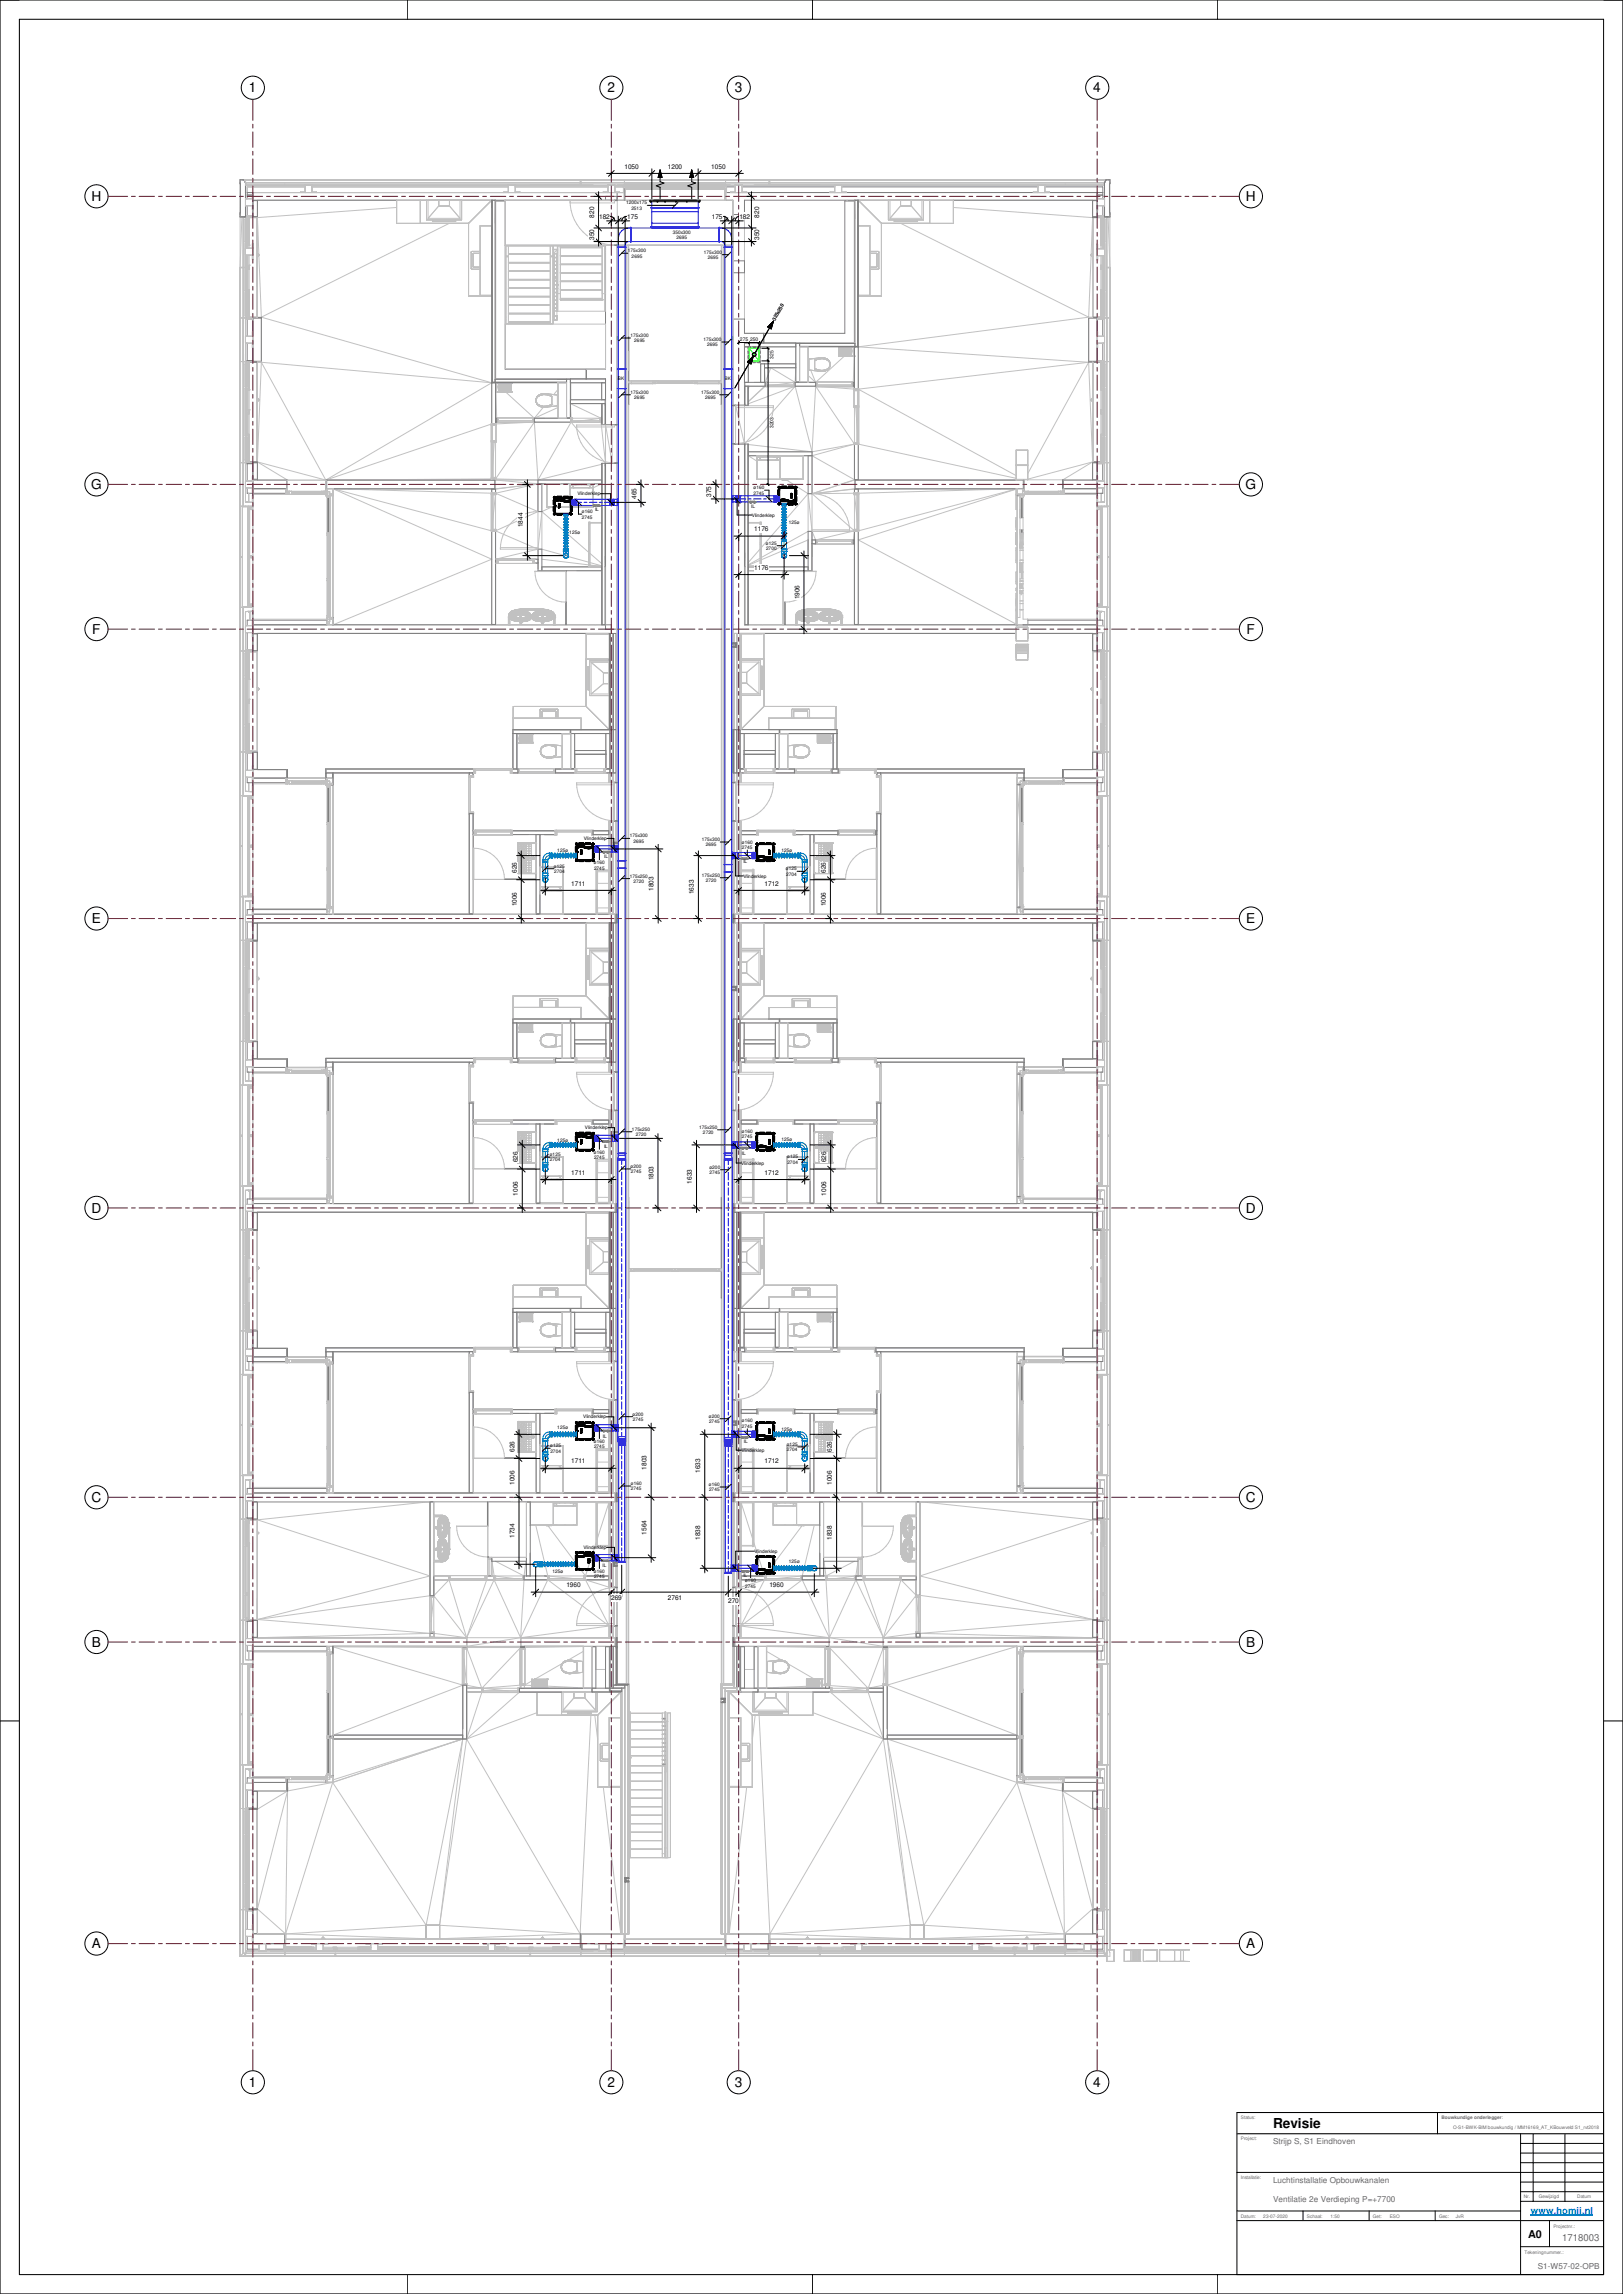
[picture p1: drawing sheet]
<svg xmlns="http://www.w3.org/2000/svg" width="841mm" height="1189mm" viewBox="0 0 841 1189" stroke-linecap="round" stroke-linejoin="round" font-family="sans-serif">
<defs><g id="words">
<g font-size="7.1">
<text x="129" y="48">1</text>
<text x="315" y="48">2</text>
<text x="381" y="48">3</text>
<text x="567" y="48">4</text>
<text x="47" y="104">H</text>
<text x="646" y="104">H</text>
<text x="47" y="253">G</text>
<text x="645" y="253">G</text>
<text x="48" y="328">F</text>
<text x="646" y="328">F</text>
<text x="48" y="478">E</text>
<text x="646" y="478">E</text>
<text x="47" y="628">D</text>
<text x="646" y="628">D</text>
<text x="47" y="778">C</text>
<text x="646" y="778">C</text>
<text x="48" y="853">B</text>
<text x="646" y="853">B</text>
<text x="48" y="1010">A</text>
<text x="646" y="1010">A</text>
<text x="129" y="1082">1</text>
<text x="315" y="1082">2</text>
<text x="381" y="1082">3</text>
<text x="567" y="1082">4</text>
<text x="660" y="1103">Revisie</text>
</g>
<text font-size="5.6" x="792" y="1160">A0</text>
<text font-size="5" fill="#666" x="809" y="1161">1718003</text>
<text font-size="4.9" fill="#007fff" x="793" y="1147">www.homij.nl</text>
<g font-size="4.2" fill="#666">
<text x="660" y="1111">Strijp S, S1 Eindhoven</text>
<text x="660" y="1131">Luchtinstallatie Opbouwkanalen</text>
<text x="660" y="1141">Ventilatie 2e Verdieping P=+7700</text>
<text x="797" y="1176">S1-W57-02-OPB</text>
</g>
<g font-size="3.4">
<text x="324" y="87">1050</text>
<text x="346" y="87">1200</text>
<text x="369" y="87">1050</text>
<text x="308" y="113" transform="rotate(-90 308 113)">820</text>
<text x="310" y="113">182</text>
<text x="325" y="113">175</text>
<text x="369" y="113">175</text>
<text x="383" y="113">182</text>
<text x="393" y="113" transform="rotate(-90 393 113)">820</text>
<text x="308" y="124" transform="rotate(-90 308 124)">350</text>
<text x="393" y="124" transform="rotate(-90 393 124)">350</text>
<text x="369" y="258" transform="rotate(-90 369 258)">375</text>
<text x="330" y="258" transform="rotate(-90 330 258)">465</text>
<text x="271" y="273" transform="rotate(-90 271 273)">1844</text>
<text x="391" y="275">1176</text>
<text x="391" y="295">1176</text>
<text x="414" y="311" transform="rotate(-90 414 311)">1906</text>
<text x="268" y="452" transform="rotate(-90 268 452)">626</text>
<text x="428" y="452" transform="rotate(-90 428 452)">626</text>
<text x="296" y="459">1711</text>
<text x="339" y="462" transform="rotate(-90 339 462)">1803</text>
<text x="396" y="459">1712</text>
<text x="360" y="463" transform="rotate(-90 360 463)">1633</text>
<text x="268" y="470" transform="rotate(-90 268 470)">1006</text>
<text x="428" y="470" transform="rotate(-90 428 470)">1006</text>
<text x="268" y="602" transform="rotate(-90 268 602)">626</text>
<text x="428" y="602" transform="rotate(-90 428 602)">626</text>
<text x="296" y="609">1711</text>
<text x="339" y="612" transform="rotate(-90 339 612)">1803</text>
<text x="396" y="609">1712</text>
<text x="359" y="613" transform="rotate(-90 359 613)">1633</text>
<text x="268" y="620" transform="rotate(-90 268 620)">1006</text>
<text x="428" y="620" transform="rotate(-90 428 620)">1006</text>
<text x="267" y="752" transform="rotate(-90 267 752)">626</text>
<text x="431" y="752" transform="rotate(-90 431 752)">626</text>
<text x="296" y="758">1711</text>
<text x="335" y="762" transform="rotate(-90 335 762)">1803</text>
<text x="396" y="758">1712</text>
<text x="363" y="763" transform="rotate(-90 363 763)">1633</text>
<text x="267" y="770" transform="rotate(-90 267 770)">1006</text>
<text x="431" y="770" transform="rotate(-90 431 770)">1006</text>
<text x="267" y="797" transform="rotate(-90 267 797)">1734</text>
<text x="335" y="795" transform="rotate(-90 335 795)">1564</text>
<text x="363" y="798" transform="rotate(-90 363 798)">1838</text>
<text x="431" y="798" transform="rotate(-90 431 798)">1838</text>
<text x="293" y="823">1960</text>
<text x="399" y="823">1960</text>
<text x="317" y="829">269</text>
<text x="346" y="829">2761</text>
<text x="377" y="831">270</text>
</g>
<g font-size="2.5">
<text x="402" y="166" transform="rotate(-60 402 166)">325x250</text>
<text x="383" y="176">275</text>
<text x="389" y="176">250</text>
<text x="401" y="186" transform="rotate(-90 401 186)">325</text>
<text x="320" y="197">BK</text>
<text x="375" y="197">BK</text>
<text x="401" y="222" transform="rotate(-90 401 222)">3203</text>
<text x="299" y="257">Vlinderklep</text>
<text x="389" y="263">IL</text>
<text x="308" y="265">IL</text>
<text x="390" y="268">Vlinderklep</text>
<text x="409" y="272">125ø</text>
<text x="295" y="277">125ø</text>
<text x="303" y="435">Vlinderklep</text>
<text x="289" y="441">125ø</text>
<text x="405" y="442">125ø</text>
<text x="313" y="445">IL</text>
<text x="385" y="447">IL</text>
<text x="385" y="455">Vlinderklep</text>
<text x="303" y="585">Vlinderklep</text>
<text x="289" y="592">125ø</text>
<text x="405" y="591">125ø</text>
<text x="313" y="595">IL</text>
<text x="384" y="598">IL</text>
<text x="384" y="604">Vlinderklep</text>
<text x="302" y="735">Vlinderklep</text>
<text x="289" y="741">125ø</text>
<text x="405" y="742">125ø</text>
<text x="312" y="745">IL</text>
<text x="385" y="748">IL</text>
<text x="384" y="752">Vlinderklep</text>
<text x="302" y="803">Vlinderklep</text>
<text x="391" y="805">Vlinderklep</text>
<text x="286" y="815">125ø</text>
<text x="312" y="812">IL</text>
<text x="409" y="810">125ø</text>
<text x="385" y="817">IL</text>
</g>
<g font-size="2.5" fill="#666">
<text x="643" y="1098">Status:</text>
<text x="747" y="1098">Bouwkundige onderlegger:</text>
<text x="753" y="1103">O-S1-BWK-BIM bouwkundig / MM16169_AT_KBouwveld S1_rvt2018</text>
<text x="643" y="1109">Project:</text>
<text x="643" y="1129">Installatie:</text>
<text x="797" y="1139">Gewijzigd</text>
<text x="817" y="1139">Datum</text>
<text x="643" y="1150">Datum:</text>
<text x="655" y="1149">23-07-2020</text>
<text x="677" y="1150">Schaal:</text>
<text x="689" y="1149">1:50</text>
<text x="711" y="1150">Get:</text>
<text x="720" y="1149">ESO</text>
<text x="746" y="1150">Gec:</text>
<text x="754" y="1149">JvR</text>
<text x="805" y="1155">Projectnr.:</text>
<text x="790" y="1168">Tekeningnummer.:</text>
</g>
<g font-size="2.4">
<text x="324" y="106">1200x175</text>
<text x="327" y="109">2513</text>
<text x="349" y="121">350x300</text>
<text x="351" y="124">2695</text>
<text x="325" y="131">175x300</text>
<text x="365" y="131">175x300</text>
<text x="327" y="133">2695</text>
<text x="367" y="134">2695</text>
<text x="327" y="175">175x300</text>
<text x="329" y="177">2695</text>
<text x="364" y="177">175x300</text>
<text x="366" y="179">2695</text>
<text x="327" y="204">175x300</text>
<text x="329" y="207">2695</text>
<text x="363" y="204">175x300</text>
<text x="365" y="207">2695</text>
<text x="390" y="253">ø160</text>
<text x="391" y="256">2745</text>
<text x="301" y="266">ø160</text>
<text x="302" y="269">2745</text>
<text x="397" y="282">ø125</text>
<text x="397" y="285">2700</text>
<text x="326" y="434">175x300</text>
<text x="328" y="437">2695</text>
<text x="364" y="436">175x300</text>
<text x="384" y="437">ø160</text>
<text x="366" y="439">2695</text>
<text x="384" y="440">2745</text>
<text x="287" y="450">ø125</text>
<text x="308" y="448">ø160</text>
<text x="287" y="452">2704</text>
<text x="308" y="451">2745</text>
<text x="326" y="455">175x250</text>
<text x="364" y="454">175x250</text>
<text x="407" y="451">ø125</text>
<text x="407" y="454">2704</text>
<text x="328" y="458">2720</text>
<text x="366" y="457">2720</text>
<text x="327" y="586">175x250</text>
<text x="362" y="585">175x250</text>
<text x="364" y="588">2720</text>
<text x="384" y="587">ø160</text>
<text x="329" y="589">2720</text>
<text x="384" y="590">2745</text>
<text x="285" y="599">ø125</text>
<text x="308" y="598">ø160</text>
<text x="285" y="602">2704</text>
<text x="308" y="601">2745</text>
<text x="327" y="605">ø200</text>
<text x="368" y="606">ø200</text>
<text x="408" y="600">ø125</text>
<text x="408" y="603">2704</text>
<text x="327" y="608">2745</text>
<text x="368" y="608">2745</text>
<text x="328" y="734">ø200</text>
<text x="328" y="736">2745</text>
<text x="367" y="735">ø200</text>
<text x="367" y="737">2745</text>
<text x="384" y="737">ø160</text>
<text x="384" y="740">2745</text>
<text x="308" y="748">ø160</text>
<text x="408" y="749">ø125</text>
<text x="285" y="750">ø125</text>
<text x="285" y="753">2704</text>
<text x="308" y="751">2745</text>
<text x="408" y="752">2704</text>
<text x="327" y="770">ø160</text>
<text x="327" y="772">2745</text>
<text x="367" y="770">ø160</text>
<text x="367" y="773">2745</text>
<text x="308" y="815">ø160</text>
<text x="308" y="818">2745</text>
<text x="386" y="820">ø160</text>
<text x="386" y="823">2745</text>
</g>
<text font-size="2.4" fill="#666" x="790" y="1139">Nr.</text>
</g></defs>
<g fill="#00f">
<path d="M317 438h2v4h-2z"/>
<path d="M316 259h2v3h-2z"/>
<path d="M317 806h2v3h-2z"/>
<path d="M380 811h2v3h-2z"/>
<path d="M380 442h2v3h-2z"/>
<path d="M381 257h3v3h-3z"/>
</g>
<g fill="#7f7f7f">
<path d="M308 262h2z"/>
<path d="M307 262h1z"/>
<path d="M310 262h1z"/>
</g>
<path d="M308 262h3" fill="none" stroke="#7f7f7f" stroke-width=".52"/>
<path d="M313 441h2" fill="none" stroke="#7f7f7f" stroke-width=".52"/>
<g fill="#7f7f7f">
<path d="M312 441l1 1z"/>
<path d="M315 441l1 1z"/>
</g>
<path d="M312 442h3" fill="none" stroke="#7f7f7f" stroke-width=".52"/>
<path d="M313 442h2" fill="none" stroke="#7f7f7f" stroke-width=".52"/>
<g fill="#7f7f7f">
<path d="M315 442h1z"/>
<path d="M312 442h1z"/>
</g>
<path d="M312 442h3" fill="none" stroke="#7f7f7f" stroke-width=".52"/>
<g fill="#7f7f7f">
<path d="M385 445h2z"/>
<path d="M384 445h1z"/>
<path d="M387 445h1z"/>
</g>
<path d="M317 588h2v4h-2z" fill="#00f"/>
<path d="M313 591h2" fill="none" stroke="#7f7f7f" stroke-width=".52"/>
<g fill="#7f7f7f">
<path d="M312 591l1 1z"/>
<path d="M315 591l1 1z"/>
</g>
<path d="M312 592h3" fill="none" stroke="#7f7f7f" stroke-width=".52"/>
<path d="M313 592h2" fill="none" stroke="#7f7f7f" stroke-width=".52"/>
<g fill="#7f7f7f">
<path d="M315 592h1z"/>
<path d="M312 592h1z"/>
</g>
<path d="M312 592h3" fill="none" stroke="#7f7f7f" stroke-width=".52"/>
<path d="M380 592h2v3h-2z" fill="#00f"/>
<g fill="#7f7f7f">
<path d="M385 595h2z"/>
<path d="M384 595h1z"/>
<path d="M387 595h1z"/>
</g>
<path d="M317 738h2v4h-2z" fill="#00f"/>
<path d="M313 741h2" fill="none" stroke="#7f7f7f" stroke-width=".52"/>
<g fill="#7f7f7f">
<path d="M312 741l1 1z"/>
<path d="M315 741l1 1z"/>
</g>
<path d="M313 742h2" fill="none" stroke="#7f7f7f" stroke-width=".52"/>
<g fill="#7f7f7f">
<path d="M315 742h1z"/>
<path d="M312 742h1z"/>
</g>
<path d="M380 742h2v3h-2z" fill="#00f"/>
<g fill="#7f7f7f">
<path d="M385 745h2z"/>
<path d="M384 745h1z"/>
</g>
<path d="M384 745h3" fill="none" stroke="#7f7f7f" stroke-width=".52"/>
<g fill="#7f7f7f">
<path d="M385 745h2z"/>
<path d="M384 745h1z"/>
<path d="M387 745h1z"/>
</g>
<path d="M384 745h3" fill="none" stroke="#7f7f7f" stroke-width=".52"/>
<g fill="#7f7f7f">
<path d="M389 260h2z"/>
<path d="M391 260h1z"/>
<path d="M388 260h1z"/>
<path d="M389 260v1z"/>
<path d="M313 809h2z"/>
<path d="M312 809h1z"/>
</g>
<path d="M312 809h2" fill="none" stroke="#7f7f7f" stroke-width=".52"/>
<g fill="#7f7f7f">
<path d="M313 809h2z"/>
<path d="M312 809h1z"/>
<path d="M313 809h1z"/>
<path d="M314 809h1z"/>
<path d="M385 814h2z"/>
<path d="M387 814h1z"/>
<path d="M384 814h1z"/>
<path d="M385 814l2 1z"/>
<path d="M384 814l1 1z"/>
<path d="M387 814l1 1z"/>
</g>
<g fill="none" stroke="#c1c1c1" stroke-width=".52">
<path d="M124 95h.1M124 95h1M125 95l-1 15zM126 93h-2v45M126 93h.1M126 93l1 2M127 93h298M127 93v2M127 93h.1M127 95h.1M127 95v17M127 95v1v-1"/>
<path d="M127 95v1h31M131 100h25M162 96h101M164 100h97M267 96h40M269 100h44M301 95h.1M315 100v-4h4v4M320 96h4M321 100h3M324 95h52M324 95h.1"/>
<path d="M376 100h.1M376 96h2M376 95h.1M391 96h42M399 95h.1M436 96h102M572 95v1h-31M572 95h.1M572 95v1v-1M572 95v17h3M573 93l-1 2M573 93h-148"/>
<path d="M573 93h.1M573 93h2v45M575 95v15M575 95h.1M124 112h3M125 112l-1 26M126 112v53h1M126 112v53M126 112h.1M127 112h.1M127 112v1M128 113v-1h3v1h-2v13"/>
<path d="M128 113h5M129 113v16M131 112v1M133 113v51M205 104v12h38M205 108l-72 5 1 19M218 104v12M221 104v10h18v-10M222 113h16M222 104v9M224 115h12M224 114v1"/>
<path d="M227 107h6M227 107l-5 6M227 104v3M233 116l-98 48M233 107l5 6M233 104v3M236 114v1M238 104v9M243 116v37M249 117h6v36h-6zM255 104h-122v61M255 104v3"/>
<path d="M255 104l-12 12M257 104v93M257 104h.1M257 104v12M386 104v64M439 104h.1M443 104h.1M443 104v74M443 104v9M445 117h6v36h-6zM445 104h121v61M445 104v3"/>
<path d="M445 104l12 12M457 116v37M460 104v10h19v-10M461 104v9M461 113h17M463 115h12M463 114v1M464 114v1M464 115h11M464 115h-1M467 107l-6 6M467 107h5"/>
<path d="M467 104v3M467 116l97 48M472 107l6 6M472 104v3M475 114v1M478 104v9M482 104v12M494 104v12h-37M494 108l72 5-1 19M566 113v51M566 113h4M569 112v1"/>
<path d="M570 113v16M573 112h.1M574 112v26l-1-8M574 112l1 26M575 110h.1M124 138h2M126 138h.1M126 139h.1M126 139h-2v149h2M129 132v32M134 132l1 32M244 139h.1"/>
<path d="M244 131v8M244 131h.1M244 130v1M244 139l5 1M244 130h.1M245 132v6M245 138h.1M245 132h.1M245 138l4 1M245 131v1M245 131h4M245 131h.1"/>
<path d="M249 130h-5M262 133h1M262 127h25v41h-25zM263 132h22M263 136h22M263 127v41M285 133h2M285 127v41M287 129h2v37h-2zM289 129l-2 2h2M289 127h24v34h-24zM290 133h22"/>
<path d="M290 128h22M290 127v28M290 137h22M312 127v28M312 137h-22M314 127v26M451 130h4M451 131h3M454 131h.1M454 131v1M454 132h.1M454 138l-3 1"/>
<path d="M454 132v6M454 138h.1M455 130h.1M455 139l-4 1M455 139h.1M455 130v1M455 131h.1M455 131v8M565 132l-1 32M569 129h3v4h-3M569 129v-3v9v-2M570 133v31h-6"/>
<path d="M573 139h2v149h-1M573 138h2M574 139v26M129 151v14h6M243 154h12M263 145h22M263 149h22M263 158h22M263 154h22M263 140h22M285 141h-22M285 149h-22"/>
<path d="M288 150h.1M288 150h1M289 148h.1M289 150h.1M289 148v2M289 152h1M290 155h22M290 155h.1M290 150h22M290 142h22M290 146h22M312 152h1"/>
<path d="M312 155h.1M312 141h-22M312 150h-22M312 146h-22M445 154h12M127 165v3M127 164v1M127 165h.1M128 164v1h3M128 164h7M131 165h.1M135 164v24"/>
<path d="M135 164l120 34M262 168h52v23h-52zM263 163h22M263 167h22M263 162h22M285 167h-22M287 166h2M287 164h2M287 161v3h2M386 173h10M388 180v18M394 180h18v9h-18v9h-3"/>
<path d="M414 178h.1M414 178h29M414 178h4M435 180v5M435 180v4M435 180h.1M435 180v4h6M435 180h6M441 180h.1M441 180v5M441 180l1 5M442 180h.1"/>
<path d="M442 180l1 5M442 180v5M443 180h.1M443 180v5M443 180h-8M443 180v18h-2h1M443 180l-1 18M445 180v69M445 180l119 8M564 164v24M564 164l-119 16M564 165h6"/>
<path d="M569 165h.1M572 165v3M573 165h.1M126 187v53M127 183v4M127 187v1M127 187h.1M127 187h-1v53M129 188v52M131 187h-2v14M131 188v-1h-3v1h7M131 187v1"/>
<path d="M133 188v51M135 188h-2v61h179M135 188l34 61M135 188l-2 51M135 188l120 10M255 198l-86 51M255 198v51M257 198v19h1M257 198v21M257 198v1M257 199h.1M257 199h8"/>
<path d="M257 199v4M258 199l-1 4M258 199h7M258 199h.1M258 199v4M258 199l1 4M259 199v4M259 199h6v4M259 199h5M259 199v3M259 200h5M259 200v2"/>
<path d="M259 200v2v-2M264 200v2h-4M264 200v2h-5M264 200h-5M264 200v2M264 199h-5v3h5M264 199v3M264 199v4M264 199l1 4M265 199h-7M265 199v4M265 199h-6"/>
<path d="M265 199h.1M289 198h5v19h-5zM289 198v19M294 196l-37 1M294 196v1M294 196l-5 1M294 196l-1 1M296 198h16v9h-16zM304 191h10M320 199h.1M320 198h.1M320 187v3"/>
<path d="M320 197v2M320 197h.1M326 197h48M326 198h1M327 197v2M327 198h11M338 197v2M338 198h1M339 197v2h21v-2M340 199h-14M341 198h18M341 197v2"/>
<path d="M359 197v2M360 199h14M360 198h1M361 197v2M361 198h11M372 197v2M372 198h2M380 197v2M386 198v126M396 198h1v2M397 198v2M399 191h-3l1 7"/>
<path d="M399 191l-2 7M399 191l13 7M412 198v2M412 198l-15 2M412 198h.1M412 191h-16v7h27M412 191v7M414 198h-3v2M414 198h-2M414 198h5M419 198h.1M419 198h-5v-18h5v18"/>
<path d="M419 189h.1M419 198h4M419 195l4 3M420 192l3 6M422 191l1 1M422 187h.1M422 187v4l1 1M422 191h1M422 198h20M423 198v2M423 191l1 1M423 186l-1 1"/>
<path d="M423 192h1M423 186v1M423 187h-1M423 192h.1M423 191h.1M424 186h-1M424 186l-1 1M424 192h.1M424 192h1M424 186h.1M424 192h2M425 186h-1"/>
<path d="M425 185v1M425 185l-6 1v6h6M425 185l-1 1M425 192h1M425 192h.1M426 192h.1M426 192h-1M426 185l1 1M426 185l-2 1M426 186h.1M426 186h-2M426 186h2"/>
<path d="M426 186h-1M426 186h1M427 186h1M427 192h-1M427 186h.1M427 192h.1M428 192h.1M428 192h-1M428 186h.1M428 186l1 1M428 191v1M429 191l-1 1"/>
<path d="M429 187h1M429 191h.1M429 191h-1M429 187h.1M430 187v1M430 191h.1M430 191h-1M430 187v2M430 187h.1M430 190h.1M430 190v1M430 188v1"/>
<path d="M430 189h.1M430 189v1M430 189l-1 2M430 188h.1M435 184h6M435 185h8M435 184h.1M435 185h.1M435 184v1M435 181v3h6M435 181h6v3M436 184h4"/>
<path d="M436 181v3M436 181h4M436 181h4v2v-2M436 183l4 1M436 181v2M436 183h4M436 182v1h4M436 182h4v1h-4zM436 182h3M436 182h2M437 185h4M437 182h1"/>
<path d="M437 182h-1M438 182h-2h1M438 182h-1M438 185l-15 13M438 182v1M438 182l-2 1h2M438 182h.1M438 183h.1M438 183h1M438 182l1 1M438 182h1M439 182v1h-3h2"/>
<path d="M439 182h-1M440 182v1M440 181v2M440 181h-4v2h4M440 181v3M440 184h-5M440 181l1 3M441 181h-6v3M441 184h-6h6M441 181v3M441 180v4M441 181h-6"/>
<path d="M441 184h-6M441 180h-6v4M441 180h-6M441 185h.1M441 184h.1M441 198v2M442 198l1 4M442 185h.1M443 185h.1M564 188h2v61h-15l15-10M564 188l-31 57M564 188l2 51"/>
<path d="M564 188l-119 14M564 188h6M566 188v51M569 187v1M570 188v52h-4M572 183v4M573 187h.1M574 187v53M255 219v29M257 220h-2l-86 29M257 219v10h-2M257 203h8"/>
<path d="M257 203h.1M257 219h20M257 217h20M257 219v1M258 219h-1M258 219v-1h18v1M258 219h-1v1M258 217v1M258 203h.1M258 203h7M259 203h6M259 203h5"/>
<path d="M259 202h5M260 200h3v2M260 200v2M260 202h3M260 200h3M260 200v1M260 201h1M260 200v1h3l-3 1M261 201h.1M261 201h-1M261 201h1M262 201h-2"/>
<path d="M262 201h.1M262 201h1h-1M262 203l15 14M262 201h1M263 201h-1M263 200l-1 1M263 200h-3l1 1M263 200v2M264 200h-4v2M264 202l-5 1M265 203h-7M265 203h.1"/>
<path d="M273 219l-16 1M276 217v1M276 219h35M277 217h-1h6M277 217v2M277 219l-20 29M277 219l2 30M278 208h.1M278 208v1M278 208l1 2M278 207v1M278 207h.1"/>
<path d="M278 206v1M278 206h.1M278 209l1 1M278 206v2M278 209h.1M279 205l-1 1M279 205h.1M279 210h1M279 210l1 1M279 210h.1M280 210v1M280 205h-1"/>
<path d="M280 205h.1M280 210l1 1M280 210h.1M280 211h1M280 204v1M280 204h.1M280 210h1M281 211h1M281 204h-1M281 204v1M281 210l1 1M281 210v1"/>
<path d="M281 205h-1M281 211h.1M282 211l-5 6M282 205h1M282 205h-1M282 204h-1M282 204h1M282 211h.1M282 211h2M282 211h1M282 204v1M282 204l1 1"/>
<path d="M282 204h.1M283 204h1M283 205h1M283 211h.1M283 211h1M283 211h-1M283 204h.1M283 204l6 1v5l-6 1M283 204v1M283 204l1 1M284 205h.1M284 204v1"/>
<path d="M284 204h.1M284 211h-1M284 210v1M284 210l-1 1M284 210h.1M284 205h1M284 211h.1M284 204l1 1M285 210h.1M285 210h-1M285 205h.1M285 205l1 1"/>
<path d="M285 205h1M285 210l-1 1M286 210h.1M286 210h-1M286 205v5M289 211l-12 6M289 202l-2 3M289 217h-12M295 217h17h-1v1M296 217h.1M296 209v8M296 209h16"/>
<path d="M296 209l15 8M296 219h16M296 217v2M296 217h-2h3v2M296 219l18 21M296 219l-17 30M297 218h14v1M311 217v2M311 217l-15 2M311 219l3 21M312 216l-1 1M314 220h.1"/>
<path d="M314 209v1M314 207v117M320 208v2M326 210h.1M374 210h.1M380 208v2M381 210h5M381 210v20h5M381 210l5 20M386 200v10M386 209v1M386 210h.1"/>
<path d="M388 200h.1M388 200h8M388 200v2M396 200h16M396 200h27M397 200h-1M397 200l-9 8 8-8M397 200h14M412 200l-24 9M412 200l-26 30M412 200l9 34M422 200h20"/>
<path d="M423 200l20 30M423 200l-2 34M423 200h19M425 200l18 2M442 200h1v2M443 210h2M443 202h2M443 210v70h-1M443 201v10h1M443 210l2 20M444 202v8M445 202l82 45"/>
<path d="M445 201v29M445 211h-1v19h1M126 240h1M127 240v4M127 239v1M127 240h.1M128 239h5M128 239v1h3M129 226v14h4M131 240h.1M133 236v1M133 239l36 10"/>
<path d="M133 239l16 10M255 220h2M255 229v19M255 229h2M255 220v9M256 229l-1 19M257 229v61M314 220h3v20M314 220l3 20M386 230v1M386 230h.1M388 234h33"/>
<path d="M388 230l33 4M392 236h24v12h-24zM392 236v2h12v-2M393 236v1M393 237l1 1M393 237h-1M395 237h-2M395 236v1M398 237h-3M398 237h3M398 236v1M401 237h2"/>
<path d="M401 236v1M403 236v1M403 237l-1 1M403 237h1M404 236v12M419 236h-31l4 3M421 234v46h2M443 230h2M443 230l-22 6 22 13M443 230l-22 4M444 229h-1v1M445 230l82 18"/>
<path d="M566 239l-33 9h-6M566 236v1M569 240h.1M570 239h-4M572 240v4M573 240h.1M127 259v1h2M148 253h1M149 249v4M149 249h.1M169 249v6h-20v-6M169 249v4"/>
<path d="M169 253h88M170 258h.1M170 258v18v-18M172 257h-1v63h1M172 253v71M173 253l82 37-82 34zM173 253l82 22M173 253l84 3M173 253h82M255 256v19M255 255v20M255 253v71"/>
<path d="M255 248l-86 1M255 248h2M255 249l24 2M255 249h24M255 247h2v1M257 256l-2 19M257 256l22 9M257 255v1h-2M257 248l22 1M257 253h-2M279 249v36M279 251l-22 2"/>
<path d="M279 251l-22 5M281 251h1M291 251h-8v12h24v-12h-12v12M297 251h.1M297 251v2M297 251h-2M298 251h-1M298 251h.1M301 251h3M301 251h-3M301 251h.1M304 251h2"/>
<path d="M304 251h.1M306 251l-1 2M306 251h1M306 251h.1M307 251v2h-12M312 241l-33 8M312 251l-5 2M314 240h3M314 240v1M314 240h.1M393 248v1M398 248v1"/>
<path d="M404 248v1M404 248h.1M405 248l1 1M405 248v1M406 248v1M406 248h.1M406 249h.1M407 248h.1M407 248v1M407 249h.1M407 249l12 7M408 248h.1"/>
<path d="M408 248v1M408 249h.1M419 256v19M419 256h2M419 256l-24 28M419 256l2 19M421 256l22 19M443 256l2 19M443 256h-22M443 255v1h1M443 249h84M443 249l-22 7"/>
<path d="M443 249h2M443 253h2v71M443 253l-22 3M445 255v20M445 249h-2M445 249h82M445 256h-1v19h1M527 241h6M527 253l-82 22M527 253l-82 27 82 43M527 256h6M527 253h-84"/>
<path d="M527 253l-84 3M527 253v11M527 256h4M527 257h2v63h-2M529 258h.1M529 258v10M529 258h1M530 258h.1M530 258v10M530 249h1M531 256v1M531 255h20v-6h-20v7"/>
<path d="M532 255v1h18v-1M533 249v-16h-6v16M533 255v1M533 256h.1M533 256h15M533 255h15M533 255h.1M548 256h.1M548 255v1M548 255h.1M550 255v1M551 249v4"/>
<path d="M551 253h.1M568 256h.1M571 256v4h1v-1M126 262v1M127 262v1M255 275h2M255 274h2v1M257 275l22 10M279 265l-22 10M279 265h2M281 265l-2 20M281 265l24 21"/>
<path d="M281 265v20M286 263l-5 2M292 263h.1M293 263h-1M293 263h.1M294 263h.1M296 263h.1M301 263h.1M307 263h.1M419 275h2M419 275l-24 14M421 275l2 5"/>
<path d="M422 280h20M423 280h.1M423 280v2h-2v14h-15v28M442 280h-19M443 275h2M443 275l-1 5v2h1v42h2M443 275l-19 5M443 275h-22M444 274h-1v1M527 277h.1M527 279h.1M527 278h.1"/>
<path d="M527 276h.1M527 276v6M527 280h.1M527 268v7M529 277h1M529 279h1M529 268h1M529 278h1M529 276h1M529 275h1M529 280h1M529 275v1"/>
<path d="M530 275v1M530 276h-1M571 262v1M572 262v1M573 262v1M574 262v1M126 289h-2v149h2M257 290h1M257 292h20M257 290h20M257 290v2v32h-2M258 290h18"/>
<path d="M258 290v2M276 290v2M277 290v2h2v3M279 285v5h-3M279 285l-22 5M279 285h2M279 296h14v28M281 290l24 3M281 285l24 6M281 294h24M299 296h13M306 287l6 5"/>
<path d="M306 292l5 1M306 293h2M306 294h6M311 294h1M314 294h.1M314 288v6M386 294h.1M386 287v7M386 293v1M388 296h11M388 294h6M394 285l-6 7"/>
<path d="M394 289l-6 4M394 290l-6 3M394 294h25M419 289v-9l-24 10M422 282h20M423 280v2M441 280v2M527 282h.1M527 281h.1M527 285h.1M527 290h.1M527 296v7"/>
<path d="M527 284v8M529 282h1M529 296h1M529 284h1M529 285h1M529 281h1M529 290h1M529 292h1M530 282h-1M574 289h1v149h-1M126 315h.1M127 315h.1"/>
<path d="M129 317h-2v3M263 319h.1M263 319v5M263 319h5M264 319v5M264 318h.1M264 318l-1 1M264 318v1M264 319h.1M264 318h1M264 319h1M265 318h.1"/>
<path d="M265 318l-1 1M265 318v1M265 317h.1M265 319v2M265 319h.1M265 317l-1 1M265 317v1M265 318h1M265 319v1M265 317h1M265 319h1M266 317h.1"/>
<path d="M266 317h-1M266 318h-1M266 318h.1M266 318v1M266 318l-1 1M266 317l-1 1M266 319v1M266 319h.1M266 317v1M266 319h1M266 318h1M267 318h.1"/>
<path d="M267 318l-1 1M267 318h-1M267 319h.1M267 319h-1M267 318v1M267 319v1M267 317h.1M267 319h1M268 319v3M268 316h.1M268 316l-3 1M268 316l-2 1"/>
<path d="M268 316v1M268 317h.1M268 317l-2 1M268 317h-2M268 317h4M268 317v1M268 317l-1 1M268 318h.1M268 318h-1M268 318l-1 1M268 318l1 1M269 319h.1"/>
<path d="M269 319h-2M269 319h-1M269 316h.1M270 320h.1M270 316h.1M270 316h-2M270 316l-2 1M270 318h-2M270 318h2M270 319h-1M270 319h1M270 317l-2 1"/>
<path d="M270 317h-2M270 317h2M270 316h11M270 317l2 1M270 318l-1 1M270 318l3 1M270 318h1M270 316v3M271 319h1M271 319h.1M271 319h-2M271 318l2 1"/>
<path d="M271 318v1M272 318h1M272 318h-1M272 318h.1M272 317l1 1M272 317v1M272 317l2 1M272 317h.1M272 317h-4M272 317h2M272 319h3M272 319v3"/>
<path d="M272 319h.1M272 319v1M273 319h.1M273 319h-1M273 319v1M273 318v1M273 318h1M273 318h.1M273 319h1M274 318v1M274 318l-1 1M274 318h.1"/>
<path d="M274 318h-1M274 319v1M274 319h-1M274 319h.1M274 317v1M274 317h.1M274 318h1M274 318l1 1M275 319v2M275 319h-1M275 318v1M275 318h-1"/>
<path d="M275 318h.1M275 319h.1M276 319v2M276 319h3M276 319h.1M276 318v1M276 318h.1M276 319h1M276 318h1M277 318l-1 1M277 318h.1M277 318h-1"/>
<path d="M277 319h.1M277 319v1M277 318v1M277 317l-1 1M277 317h.1M277 317v1M277 319h1M277 318h1M277 318l1 1M278 319v1M278 319h.1M278 318h-1"/>
<path d="M278 318h.1M278 319h-1M278 318v1M278 319h1M279 319v3M279 319h.1M279 319h-1M279 317h4M279 317h-2M279 317h.1M279 317l-2 1M279 317l-1 1"/>
<path d="M279 317v1M279 318h-1M279 318h.1M279 318l-1 1M279 318h1M280 318l-2 1M280 318v1M280 319h-1M280 319h.1M281 320h.1M281 316h.1M281 316h2"/>
<path d="M281 316l2 1M281 318h2M281 318h-2M281 319h1M281 319h-1M281 317l2 1M281 317h2M281 317h-2M281 317l-2 1M281 316v3M281 318h1M281 318l1 1"/>
<path d="M281 318h-1M281 316h-13M281 316h-11M282 316h.1M282 319h1M282 319h.1M282 319h2M282 318v1M282 318l2 1M283 318h-1M283 318l1 1M283 318h.1"/>
<path d="M283 318h1M283 317v1M283 317l1 1M283 317l2 1M283 317h.1M283 317h2M283 316l2 1M283 316v1M283 316h.1M283 316l3 1M283 319v3M283 319h4"/>
<path d="M284 319h-1M284 319v1M284 319h.1M284 317h.1M284 318v1M284 318h.1M284 318h1M284 319h1M285 319h-1M285 319h.1M285 318h.1M285 319v1"/>
<path d="M285 318l-1 1M285 318v1M285 318h-1M285 317v1M285 317l1 1M285 317h.1M285 318h1M285 317h1M285 319h1M286 318h-1M286 318l-1 1M286 318v1"/>
<path d="M286 317h.1M286 317h-1M286 319l-1 1M286 318h.1M286 319h-1M286 319h.1M286 317v1M286 319v2M286 318l1 1M286 317l1 1M286 319v1M287 318v1"/>
<path d="M287 318h.1M287 318h-1M287 319h.1M287 319v5M287 319h-1M412 319h4M412 319v5M412 318h.1M412 318v1M412 318l1 1M413 319h.1M413 319v5"/>
<path d="M413 319h-1M413 318h.1M413 318v1M413 318h-1M413 318h1M413 317h.1M413 317v1M413 319h1M413 319l1 2M413 317h1M414 319h.1M414 319h-1"/>
<path d="M414 317h.1M414 317l-1 1M414 319v2M414 318h.1M414 318l-1 1M414 318v1M414 317v1M414 317h-1M414 319v1M414 319h1M414 318h1M414 318l1 1"/>
<path d="M414 317h1M415 317h.1M415 317h-1M415 317l-1 1M415 318h.1M415 318h-1M415 319v1M415 319h.1M415 317v1M415 318v1M415 319h1M415 318h1"/>
<path d="M416 319h.1M416 319h-1M416 318v1M416 318l-1 1M416 319v1M416 317h.1M416 319v3M416 316h.1M416 316l-2 1M416 316h1M417 316h.1M417 316l-2 1"/>
<path d="M417 316l-3 1M417 316v1M417 317h4M417 317h-2M417 317h.1M417 317l-2 1M417 317v1M417 318h.1M417 318h-1M417 318h-2M417 318l-1 1M417 318v1"/>
<path d="M417 319h.1M417 319h-1M418 316h.1M418 320h.1M419 320h.1M419 320h-1M419 318h-2M419 318h1M419 316h.1M419 316h-2M419 316l-2 1M419 316h-3"/>
<path d="M419 317l-2 1M419 317l1 1M419 319h-2M419 319h1M419 317h-2M419 317h2M419 316h11M419 316v3M419 318l-2 1M419 318l2 1M420 319h1M420 319h.1"/>
<path d="M420 319h-3M420 318l2 1M420 318v1M420 318h2M420 318h.1M421 317l1 1M421 317l-1 1M421 317h.1M421 317l2 1M421 317h2M421 319h3M421 319v3"/>
<path d="M421 319h.1M421 319h1M422 319h-1M422 319h.1M422 319v1M422 318v1M422 318h.1M422 318h1M422 318l1 1M423 318h.1M423 318h-1M423 319h.1"/>
<path d="M423 319h-1M423 317v1M423 319v1M423 318v1M423 318h1M423 319v2M423 318l1 1M424 318v1M424 318h-1M424 319v2M424 319h-1M424 319h.1"/>
<path d="M424 319v1M425 319v2M425 319h2M425 319h.1M425 318h.1M425 318v1M425 318h1M425 319h1M425 319v1M426 318h.1M426 318h-1M426 318v1"/>
<path d="M426 318l-1 1M426 319v1M426 319h.1M426 317l-1 1M426 317h.1M426 317v1M426 318h1M426 319h1M427 318h-1M427 318h.1M427 318l-1 1M427 318v1"/>
<path d="M427 319v1M427 319h.1M427 319h-1M427 319v3M428 317h.1M428 317h-2M428 317h4M428 317l-2 1M428 317v1M428 318h.1M428 318h-1M428 318l-1 1"/>
<path d="M428 318l1 1M429 319h.1M429 319h-2M429 319h2M430 320h.1M430 316h2M430 316h.1M430 316l2 1M430 318h2M430 318h-2M430 316l-2 1M430 317l-2 1"/>
<path d="M430 317l2 1M430 317h2M430 317h-2M430 319h1M430 319h-1M430 316v3M430 318h1M430 318l1 1M430 316h-11M431 319h1M431 319h.1M431 318l1 1"/>
<path d="M431 318l2 1M431 318v1M432 318l1 1M432 318h-1M432 318h1M432 318h.1M432 317l1 1M432 317v1M432 317h.1M432 317l2 1M432 317h2M432 316h.1"/>
<path d="M432 316l2 1M432 316v1M432 319h4M432 319v3M432 319h.1M432 319v1M433 317h.1M433 319h-1M433 319h.1M433 319v1h-1M433 318v1M433 318h.1"/>
<path d="M433 318h1M433 319v1M433 319h1M433 318l1 1M434 318h-1M434 318h.1M434 319h-1M434 319h.1M434 319v1M434 317v1M434 317l1 1M434 318v1"/>
<path d="M434 317h.1M434 317h1M434 318h1M434 318l1 1M435 319h-1M435 319h.1M435 318h-1M435 318v1M435 319v2M435 317h.1M435 317v1M435 317l-1 1"/>
<path d="M435 318h.1M435 317l1 1M435 318l1 1M436 319h.1M436 319h-1M436 318v1M436 319v5M436 318h.1M436 318h-1M527 313h.1M527 316h.1M527 301h.1"/>
<path d="M527 311h.1M527 305v1M527 307v17M529 305h1M529 306h1M529 307h1M529 313h1M529 316h1M529 301h1M529 303h1M529 311h1M571 315h.1"/>
<path d="M572 315h.1M572 320v-3h-2v4M573 315h.1M574 315h.1M126 337v53M126 337h.1M127 335v2M129 338h4M129 338h.1M131 337v1M133 338v52M133 338h-4v52h4"/>
<path d="M169 324h143M263 324h.1M263 320h.1M263 320h24M264 324h.1M264 320h.1M265 321h.1M265 321h1M265 321l1 1M265 320v1M265 320l1 1M266 321h-1"/>
<path d="M266 321h.1M266 320h-1M266 320v1M266 322h1M266 321h1M266 321l1 1M266 320h.1M266 321l2 1M267 321h.1M267 321h-1M267 321l-1 1M267 322h1"/>
<path d="M267 322h.1M267 320l-1 1M267 320h.1M267 321v1M267 321h3M267 321h1M267 320v1M267 320l3 1M267 320h-1M268 322h1M268 322h2M268 320h-1"/>
<path d="M269 322v1M269 323h.1M269 323h1M269 322h.1M270 322h.1M270 322h-1M270 321h-3M270 321v1M270 320v2M270 321h.1M270 321h3M270 322h2"/>
<path d="M270 322v1M270 323h.1M272 320h1M272 320l1 1M272 320h.1M273 321h.1M273 320l-3 1M273 320v1M273 320h.1M273 321v1M273 321h-3M273 321h-1"/>
<path d="M273 322h-1M273 322h.1M273 321h1M273 320h1M274 321l-2 1M274 320h.1M274 320l-1 1M274 321v1M274 322h.1M274 322h-1M274 321h.1M274 321h-1"/>
<path d="M274 320l1 1M274 320v1M274 321h1M275 321h.1M275 321h-1M276 321h.1M276 321h1M277 321h-1M277 321h.1M277 321v1M277 320l-1 1M277 320v1"/>
<path d="M277 321h1M277 320h.1M277 322h1M277 322h.1M278 320h-1M278 320h.1M278 321h-1M278 321h.1M278 320l-1 1M278 320v1M278 321l-1 1M278 322h1"/>
<path d="M278 322h.1M278 321h1M278 321v1M278 321l1 1M278 321h3M278 320l3 1M278 320h1M279 320h.1M279 320l-1 1M279 320h-1M279 322h2M281 322v1"/>
<path d="M281 323h.1M281 322h-2M281 322h.1M281 320v2M281 321h.1M281 321v1M281 321h3M281 322h2M281 322l1 1M282 323h.1M282 323h-1M284 320v1"/>
<path d="M284 320h.1M284 320h1M284 321h.1M284 320l-3 1M284 321h-1M284 321v1M284 321h-3M284 321l-1 1M284 322h-1M284 322h.1M284 321l1 1M284 321h1"/>
<path d="M284 320l1 1M285 320h.1M285 320h-1M285 321h.1M285 321h-1M285 320v1M285 322h.1M285 322h-1M285 321h1M285 321l-2 1M285 321v1M285 320l1 1"/>
<path d="M286 321h.1M286 321h-2M286 321l-1 1M286 321h-1M286 320v1M287 324h.1M287 320h.1M316 329l-183-1v71h16M318 328v50M380 334v1M380 334h.1M380 335h.1"/>
<path d="M380 324h.1M384 328h12v38M412 320h24M413 320h.1M414 321h.1M414 321h2M414 321l1 1M414 320v1M414 320l1 1M414 321l2 1M415 321h-1M415 321h.1"/>
<path d="M415 320h-1M415 320v1M415 321h1M415 322h1M415 320h.1M415 321h3M415 320l1 1M416 321h-1M416 321h.1M416 322h.1M416 320h-1M416 320h.1"/>
<path d="M416 321v1M416 321h2M416 320l3 1M416 320v1M416 320l-1 2M416 320l-1 1M416 322h2M418 323h.1M418 322v1M418 322h.1M418 322h1M418 320h1"/>
<path d="M419 321h.1M419 321l-1 1M419 320l-1 2M419 320v2M419 321v1M419 321h2M419 321h3M419 322h.1M419 322h2M419 322v1M419 323h.1M419 323h-1"/>
<path d="M421 320v1M421 320h1M421 320l1 1M421 320h.1M421 321h.1M421 321h1M422 320l-3 1M422 320v1M422 321h-3M422 321h.1M422 321l-1 1M422 321v1"/>
<path d="M422 320h.1M422 321h-1M422 322h-1M422 322h.1M422 321h1M422 321l1 1M422 320h1M423 322h.1M423 321h-1M423 321h.1M423 322h-1M423 320h.1"/>
<path d="M423 320v1M423 321h1M423 321v1M424 321h.1M424 321h-1M424 320v1M425 321h.1M425 321h1M425 321l1 1M425 320v1M425 320l1 1M426 321h-1"/>
<path d="M426 321h.1M426 320h-1M426 320v1M426 322h1M426 321h1M426 321l1 1M426 320h.1M426 321v1M426 321h4M426 320l1 1M427 321h.1M427 321h-1"/>
<path d="M427 322h.1M427 320h.1M427 321h3M427 321v1M427 320l-1 2M427 320v1M427 320h-1M427 322h2M427 322h3M429 323h.1M429 322v1M429 322h.1"/>
<path d="M430 322h.1M430 322h-1M430 321h.1M430 320v2M430 321v1M430 321h3M430 322h2M430 322v1M430 323h.1M430 323h-1M432 320h1M432 320h.1"/>
<path d="M432 320l1 1M433 321h.1M433 320l-3 1M433 320v1M433 320h.1M433 321h-3M433 321v1M433 321l-1 1M433 321h-1M433 322h-1M433 322h.1M433 320h1"/>
<path d="M433 321h1M434 320l-1 1M434 320h.1M434 321v1M434 321l-1 1M434 321h-1M434 321h.1M434 322h-1M434 320v1M434 320l1 1M434 321h1M435 321h-1"/>
<path d="M435 321h.1M436 320h.1M436 324h.1M527 336h6M527 334h.1M527 334v8h6v-8M527 325h6v7h-6zM527 335h6M527 339h6M527 328h-143v50l12-12M527 338h6M527 337h6"/>
<path d="M527 334h6M527 324v-71v71M533 321v3h-145M533 334h.1M533 334h-6M533 328h33v10M568 321h.1M569 337v1M570 338v13M572 335v2M573 337h.1M574 337v53"/>
<path d="M304 342h12v-13h-12v37M305 345v12M305 345h1M305 345l1 1M305 357h1M305 357h.1M306 342h10v18h-10zM306 343h10M306 343v17M306 343l7 6M306 360h10M313 354l-7 6"/>
<path d="M313 354h3M313 349v5M313 349h3M384 354h3M384 343h9M384 348h3M384 359h9M384 342h10v18h-10M384 342h12M387 354l6 5M387 348v6M393 343v16"/>
<path d="M393 343l-6 5M394 345h1M394 357h1M395 357h.1M395 345v12M395 345h.1M266 372h35v6M280 368v4M280 368h9M280 368h.1M281 372v-3h7v3M289 368h.1"/>
<path d="M289 368v4M296 378v2M304 366h-38v12M304 366l12 12M316 378h-50v21M396 366h37v12M398 372h35v6h-35zM404 378v2M410 368v4M410 368h.1M410 368h9v4M411 369v3"/>
<path d="M411 369h7v3M411 369h.1M434 378v21M570 376v13M126 390h.1M127 390v6M129 389h4M131 389v1M149 399v6M245 399l20-1v3h3v-3l20 1M246 398v1h19v-1M246 399v2h-1"/>
<path d="M264 399v2h1M268 385h8M268 380h.1M268 380v5M268 380h8M268 385h.1M269 398v2M269 381h7M269 381h.1M269 380h.1M269 380l-1 5M269 385h.1"/>
<path d="M269 385h7M269 381v4M269 380v5M269 380h7M269 381l1 4M270 381v4M270 381h6v4M270 381h5M270 381v3M270 384l6 1M270 384h5M270 381v3v-2"/>
<path d="M270 382h5M271 382v1M271 382h3M271 383h1M271 382v1h3h-3M272 383h.1M272 383h-1M272 382h-1l1 1M272 382v1M272 382h.1M272 383h1M273 383h-2"/>
<path d="M273 383h1M273 382h.1M273 383h.1M273 382h1l-1 1M273 382v1M274 382h-3h2M274 382h-1M274 382v1M274 382v1h-3M275 382h-4v1l4 1M275 380h-6M275 382v1"/>
<path d="M275 382v2h-5M275 382v2M275 381l-5 1M275 381h-5v3M275 381v3M275 384h-5M275 381l1 4M276 385h-7h7M276 380h-7M276 381v4M276 381h-6M276 385h.1"/>
<path d="M276 381v4h-7M276 380h.1M276 380v5M276 381h.1M276 385h-7M280 389h.1M280 389v1M280 390l1 1M280 388v1M280 388h.1M280 390v1M280 390h.1"/>
<path d="M280 388h1M281 391v1M281 388h-1M281 391h.1M281 388l-1 1M281 392h1M281 387v1M281 387h.1M281 387l-1 1M281 392h.1M281 391l1 1M282 386l-1 1"/>
<path d="M282 386v1M282 392l1 1M282 387h.1M282 387h-1M282 392h.1M282 392h1M283 386h-1M283 386h.1M283 386l-1 1M283 386v1M283 392h.1M283 393h.1"/>
<path d="M283 392v1M283 387h-1M283 392h1M283 393h1M284 392h.1M284 393h.1M284 393h1M284 386h.1M284 386h-1M284 386h1M284 392h1M285 386h1"/>
<path d="M285 392h.1M285 386l1 1M285 393h1M285 393h.1M285 393h-1M285 386l6 1v5l-6 1M285 386h.1M286 393h-1M286 386h1M286 387h1M286 392v1M286 392h-1"/>
<path d="M286 386h.1M286 386l2 1M286 386l1 1M287 387h1M287 386l1 1M287 392l-1 1M287 392h-2M287 392h-1M287 386v1M287 392h.1M287 398v2M288 387h.1"/>
<path d="M288 392h-1M288 392h.1M288 387v5M288 399h10v2h-10zM288 391v1M296 398h20l-2 1v2h6v4h-4v-4M296 380h-28v19M298 380h16v9h-16zM298 399v-8h16v8M299 400h14v1M299 398v3M313 398v2"/>
<path d="M386 380h16v9h-16zM387 398h14M401 399h11v2h-11zM402 398h2M402 398v-7h-16v7l-2 1h2v2h-2v4h-3v21h3v48h38v-41M404 380h28v19M424 385h.1M424 385h8M424 381h.1M424 380h.1M424 380v5M424 380v5h6"/>
<path d="M424 381h6M424 385h6M424 381v4M424 385h6h-6M424 384h6M424 381v3M425 384h4M425 381l4 1v2v-3M425 382v2M425 382h4M425 382v2h4M425 382v1"/>
<path d="M425 382h4v1h-4zM426 383h1M426 383h-1M427 382h-2l1 1M427 382l-1 1M427 383h.1M427 383h-2M427 382h.1M427 382h-2h3h-1M427 383h1M427 382h1l-1 1M427 382v1"/>
<path d="M428 383h-3h4M428 382v1M429 382v1M429 383l-4 1M429 382h-4M429 384h-5M429 381h-4v3M429 381v3M429 381l1 3M430 381v3M430 381h-6v3M430 381v4"/>
<path d="M430 381h-6M430 384l-6 1M430 381h-6v4M430 380h.1M430 380v5M430 385h.1M430 380l-6 1M430 381h.1M430 380l1 5M430 380h-6M430 385h-6M431 399v2h3v-2"/>
<path d="M431 380v5M432 380h.1M432 380v5M432 380l-1 5M432 385h.1M432 380h-8M454 399h77v2h-75v1h-2zM566 389v10h-15M569 390h.1M572 390v6M573 390h.1M126 412v1"/>
<path d="M127 403v7h2v-4M127 412v1M129 412v1M131 406h.1M148 403h24M149 403h20M169 406h.1M169 401h74v1h2l1-3h-77v6h-20v-2M169 407h.1M169 406v1M169 403h.1M170 405h1v2"/>
<path d="M170 408v18zM172 407h-1v63h1M172 401v73M172 403h-1M173 401v73M243 403h1v18h-1M243 402v20M245 402v1h-1M268 401h20M269 401v-1h18v1M298 401h.1M314 401h-16"/>
<path d="M316 401v4M318 401v4M318 401v73M318 405v21M319 401v4M320 401v4M527 403h24M527 401v73M527 403h4M527 407h2l-2 19 2 44M529 408h1M529 407v63"/>
<path d="M529 408v18M530 408v18M530 405h-1v2M530 406v1M530 406h1M530 407h1M530 407h-1M531 407h.1M551 403h.1M568 406h.1M571 412v1M572 403v7h-1v-4"/>
<path d="M572 412v1M573 412v1M574 412v1M126 439h-2v149h2M244 421h1v1M246 431h20M246 433h20M246 431v2h-1v23h33M246 430v1h19v-1M246 431h-1v-9h-2v52h2h-76M247 431v2M265 431v2"/>
<path d="M265 431h23v2h-6M265 431v2h9M268 437h.1M268 437v15M268 437v16M269 437h-1M269 437h6v7M269 437v15h6v-7M269 437l4 4M273 440l-3-3v15l-1-1h6M273 437v15l-4-4h6M273 439l-2-2v15l-2-2h6"/>
<path d="M274 437v15M275 439h-6l4 3M275 440h-6l4 3M277 437h.1M277 437v16M277 437h1M277 437h-9M278 437h.1M278 437v16M278 433v41h42v-48h-4v48M280 433v16M288 431h20"/>
<path d="M288 430v1h19v-1M289 431v2h-1M307 431v2h1M307 431h8v2h-8zM316 426v48M318 426v48M319 426v48M320 426v48M320 437h-2v1h2M384 431h8v2h-8zM420 433v16M435 431h-23v2h4"/>
<path d="M453 431h1v-9h2v52h-2h76M529 427h1M529 426h1M529 427v23M530 427v23M574 439h1v149h-1M268 452h.1M268 452v1M268 453h.1M268 453h1M273 445h.1M273 444h.1"/>
<path d="M273 445h1M273 444v1M273 444h1M274 445h.1M274 445h-1M274 444h.1M274 445h-5l4 3M274 445h1M275 445h.1M275 445h1M275 444h-1M275 444h.1"/>
<path d="M275 443h-6l4 4M275 446h-6l4 4M275 442h-6l4 4M275 441h-6l4 4M275 444v1M275 447h-6l4 4M276 445h.1M276 444h.1M276 444h-1M276 444v1h-1M276 444l-1 1M276 444h1"/>
<path d="M277 445h-1M277 444h.1M277 445h.1M277 453h.1M277 452h.1M277 452v1M277 452h1M277 453h-9M278 453h.1M278 453h-10M278 453h-1M278 452h.1"/>
<path d="M278 452v1M280 449v1M282 460l-1 1M286 449v1M290 460l1 1M291 449v1M291 449h.1M291 449l-11 1M291 450h.1M309 451v23M309 451h1M310 451l-1-1v24"/>
<path d="M310 451v22M310 452h6M310 458h6M316 451h-7h7M384 451h6h-6M384 452h6v6h-6M390 451h.1M390 451v-1v24M390 451v22M390 451v23M529 450h1M529 451h1"/>
<path d="M529 452h.1M529 452v16h1v-16M529 452h1M529 452v16M530 452h.1M126 465h.1M127 465h.1M127 471v-4h2v4M129 465h.1M131 471h.1M169 471h.1M169 470v1"/>
<path d="M171 470v2h-2M280 464v10M280 462v-2h12v2M280 461h1M281 461v1M281 461h2M283 461v1M283 461h3M286 461v1M289 461v1M289 461h-3M291 461v1"/>
<path d="M291 461h-2M292 461h-1M292 462h-12v-12h12v24h-14M309 473h1M310 473v1M310 471h6M316 473h-7h7M316 478h-183v71h16M318 478v50M384 471h6v2M384 473h6h-6M384 479h12v37"/>
<path d="M390 473h.1M390 473v1M420 474h2M527 470h2M529 470h1M529 469h1M529 470v2h1M530 471h.1M530 470v1M568 471h.1M571 465h.1M572 465h.1"/>
<path d="M572 471v-4h-1h-1v4M573 465h.1M574 465h.1M126 487v53M126 487h.1M127 486v1M129 488h4M129 488v52h4M131 487v1M133 488v52M304 491h12v-13h-12v38M305 495h.1"/>
<path d="M305 495v12M305 495v1M305 496h.1M305 496v11M305 492h11v18h-11zM306 493v17M306 493l7 6M306 493h10M313 499v5M313 499h3M384 492h10v18h-10M384 492h12"/>
<path d="M384 493h9M384 499h3M387 499v5M393 493v17M393 493l-6 6M394 495h1M395 495v12M395 495l-1 1M566 488v-10h-182v50l12-12M569 487v1M570 488v13M572 486v1"/>
<path d="M573 487h.1M574 487v53M280 518v4M280 518h9v4M280 518h.1M281 519v3M281 519h.1M281 519h7M288 519h.1M288 519v3M304 516h-38v12M304 516l12 12"/>
<path d="M305 507h.1M306 510h10M313 504l-7 6M313 504h3M316 517v11M384 510h9M384 504h3M387 504l6 6M394 507h1M395 507h.1M396 516h38v12h-36v-6h36M411 518v4"/>
<path d="M411 518h8M411 518h.1M419 518h.1M419 518l1 4M126 540h.1M127 540v7M129 539h4M131 539v1M266 522h35v6M268 530h.1M268 530v5M268 530h8"/>
<path d="M268 535h8M268 535h.1M269 530h.1M269 535h.1M269 535h7M269 531h7M269 530l-1 5M269 530v5M269 531v4M269 531l1 4M270 531v4M270 531h5"/>
<path d="M270 531v3M270 534l6 1M270 534h5M270 532v2h5M270 532h5v2M271 532v1M271 533h1M271 533h3h-3M272 533h.1M272 533h-1h1M272 532v1M272 532h-1l1 1"/>
<path d="M272 533h1M272 532h.1M272 532h1M272 533h-1M272 532h-1h3h-1M273 533h-2M273 533h1M273 533h.1M273 532h.1M273 532v1M273 532h1l-1 1M274 533v-1h-3v1"/>
<path d="M274 532v1h-3M274 532h-3v1M275 532h-4v1l4 1M275 530h-6M275 532v1M275 534h-5M275 531v3M275 531l-5 1M275 531h-5v3M275 531l1 4M275 531h-5M276 531v4"/>
<path d="M276 535h-7M276 531h-6M276 535h.1M276 530h.1M276 530v5M276 531v4h-7M276 530h-7M276 531h.1M280 539h.1M280 539v1M280 538v1M280 538h.1"/>
<path d="M280 539l1 2M281 538h-1M281 538h.1M281 538l-1 1M281 537v1M281 537h.1M282 536l-1 1M282 536v1M282 537h.1M282 537h-1M283 536h-1M283 536h.1"/>
<path d="M283 536l-1 1M283 536v1M283 537h-1M284 536h.1M284 536h-1M284 536h1M285 536h1M285 536h6v6l-6 1M285 536h.1M286 536l1 1M286 536h.1M286 536h1"/>
<path d="M286 536h1h-1M287 536v1M287 536l1 1M287 537h1M288 537h.1M288 537v5M296 528v2M296 530h-28v19M298 530h16v9h-16zM316 528h-50v21M386 530h16v9h-16zM404 530h28v19"/>
<path d="M404 528v2M411 522l1-3h6l1 3M424 535h.1M424 530h.1M424 531h.1M424 530h8M424 535h8M424 535h6M424 530v5M424 530h6M424 531h6M424 535h2"/>
<path d="M424 531v4M424 534h6M424 531v3M425 534h4M425 531l4 1v2M425 531v3M425 532h4M425 532v2M425 532v1M425 532v1h4M425 532h4v1M426 533h1"/>
<path d="M426 533h-1M427 533h.1M427 532l-1 1M427 532h-2l1 1M427 533h-2M427 532h-2h3h-1M427 532h.1M427 533h1h-1M427 532v1M427 532h1l-1 1M427 533h1M428 533h-3h4"/>
<path d="M428 532v1M429 532v1M429 532h-4M429 533l-4 1M429 531v3M429 531h-4v3M429 534h-5M429 531l1 3M430 531v3M430 531h-6M430 531v4M430 534l-6 1"/>
<path d="M430 530h.1M430 530v5M430 535h.1M430 531h.1M430 530l1 5M430 530l-6 1M431 530v5M432 530h.1M432 530l-1 5M432 530v5M432 535h.1M434 528v21"/>
<path d="M566 539v10h-15M569 540h.1M570 526v13M572 540v7M573 540h.1M127 555v5h2v-4M131 556h.1M148 553h24M149 549v6M149 553v2h20v-2M149 553h20M169 556h.1"/>
<path d="M169 549h77v2h-1v1h-2v-1h-74zM169 557h.1M169 553h.1M169 556v1M170 555h1v2M170 558v18zM171 553h1zM172 551v73M172 557h-1v63h1M173 551v73M243 553h1v18h-1M243 552v20"/>
<path d="M245 552v1h-1M245 549l20-1v3h3v-3l20 1M246 548v1h19v-1M246 549v2h-1M264 549v2h1M268 551h20M269 551v-1h18v1M269 548v2M280 540l1 1M280 540h.1M281 541v1M281 541h.1"/>
<path d="M281 542h1M281 542h.1M281 541l1 1M282 542l1 1M282 542h.1M282 542h1M283 543h.1M283 542h.1M283 542l1 1M283 542v1M283 543h1M283 542h1"/>
<path d="M284 542h.1M284 543h.1M284 543h1M284 542h1M285 543h.1M285 543h1M285 543h-1M285 542h-1M285 542h1M285 542h.1M286 542v1M286 543h-1"/>
<path d="M286 542h-1M287 542h.1M287 542l-1 1M287 542h-1M287 548v2M288 542h.1M288 542h-1M288 542v-1v1M288 549h10v2h-10zM288 541v1M296 548h20l-2 1v2h6v4h-4v-4M298 549v-8h16v8"/>
<path d="M298 551h16M299 550h14v1M299 548v3M313 548v2M316 551v4M318 551v4M318 551v73M318 555v21M319 551v4M320 551v4M387 548h14M401 549h11v2h-11z"/>
<path d="M402 548h2M402 548v-7h-16v7l-2 1h2v2h-2v4h-3v21h3v48h6M431 549v2h3v-2M454 549h77v2h-75v1h-2zM527 553h24M527 551v73M527 553h4M527 557h2M529 557v63M529 557l-2 19 2 44M529 558h1v18h-1zM530 555h-1v2"/>
<path d="M530 556v1M530 556h1M531 557h.1M551 553h.1M568 556h.1M572 555v5h-1v-4M126 562v1M127 562v1M129 562v1M244 571h1v1M316 576v48M318 576v48"/>
<path d="M319 576v48M320 576v48M571 562v1M572 562v1M573 562v1M574 562v1M126 589h-2v149h2M246 581h20M246 583h20M246 581v2h-1v23h33M246 581h-1v-9h-2v52h2h-76M246 580v1h19v-1"/>
<path d="M247 581v2M265 581v2M265 581h23v2h-6M265 581v2h9M268 587h.1M268 587v15M268 587h1M268 587v16M268 587h9M269 587h6v7M269 587v15h6v-7M269 587l4 4"/>
<path d="M273 590l-3-3v15l-1-1h6M273 587v15l-4-4h6M273 589l-2-2v15l-2-2h6M273 595h.1M273 594v1M273 594l1 1M273 594h.1M273 595h1M273 594h1M274 595h.1M274 595h-1M274 594h.1"/>
<path d="M274 594l-1 1M274 594v1M274 587v15M274 595h-5l4 3M274 595h1M275 595h.1M275 594l-1 1M275 595h1M275 594h.1M275 589h-6l4 3M275 590h-6l4 3M275 591h-6l4 4"/>
<path d="M275 592h-6l4 4M275 593h-6l4 4M275 596h-6l4 4M275 597h-6l4 4M275 594v1M275 594h1l-1 1M276 595h.1M276 594h.1M276 594h-1M276 594h1M277 595h-1M277 594h.1"/>
<path d="M277 594v1M277 595h.1M277 587h.1M277 587v16M277 587h-9M277 587h1M278 587h.1M278 587v16M278 587h-1M278 583v41h42v-48h-4v48M280 583v13M280 599v1"/>
<path d="M286 599v1M288 581h20M288 580v1h19v-1M289 581v2h-1M291 599v1M291 600h.1M291 599h.1M291 599l-11 1M307 581v2h1M307 581h8v2h-8zM320 587h-2v1h2M384 581h8v2h-8z"/>
<path d="M420 583v13M422 583v41h-32M435 581h-23v2h4M453 581h1v-9h2v52h-2h76M574 589h1v149h-1M126 615h.1M127 615h.1M129 615h.1M169 620v1M171 620v2h-2M268 602h.1M268 602v1"/>
<path d="M268 603h.1M268 603h10M268 603h9M269 603h-1M277 603h.1M277 602h.1M277 602v1M277 602h1M278 603h-1M278 602h.1M278 602v1M280 612v-2h12v2"/>
<path d="M280 611h3M282 610l-1 2M283 611v1M283 611h3M286 611v1M289 611v1M289 611h-3M290 610l1 1M291 611v1M291 611h-2M292 611h-1M292 612h-12v-12h12v24h-14"/>
<path d="M309 601v23M309 601h1M310 601l-1-1v24M310 601v22M310 602h6M310 608h6M316 601h-7h7M384 602h6v6h-6M527 620h2M529 620v2h1M530 620v1M571 615h.1"/>
<path d="M572 615h.1M573 615h.1M574 615h.1M126 637v53M126 637h.1M127 631v6M129 638h4M129 637v53h4M129 621v-4h-2v6M131 621h.1M131 637h.1M133 637v53"/>
<path d="M169 621h.1M280 623v1M309 623h1M310 624h6M310 623v1M310 621h6M316 628h-183v71h16M316 623h-7h7M318 628v50M384 628h182v10M384 621h6v2M390 623l-6 1"/>
<path d="M420 624h2M530 621h.1M568 621h.1M569 637h.1M570 621v-4h2v6M570 638v13M572 631v6M573 637h.1M574 637v53M304 642h12v-13h-12v37M305 657h.1M305 645h.1"/>
<path d="M305 645v12M305 645v1M305 646h.1M305 646v11M305 642h11v18h-11zM306 660h10M306 643h10M306 643v17M306 643l7 6M313 654h3M313 649h3M313 649v5"/>
<path d="M313 654l-7 6M384 642h10v18h-10zM384 654h3M384 660h9M384 649h3M384 643h9M387 654l6 6M387 649v5M393 643l-6 6M393 643v17M394 657h1M394 645h1"/>
<path d="M395 657h.1M395 645v12M395 645l-1 1M396 642h-12v-13h12v37M266 678v21M280 668v4M280 668h.1M280 668h9M281 669v3M281 669h7v3M281 669h.1M289 668h.1"/>
<path d="M289 668v4M296 678v2h-28v19M304 666h-38v12h35v-6h-35M304 666l12 12M316 678h.1M316 661v17M384 661v17l12-12M396 666h38v12h-36v-6h36M404 678v2h28v19M411 668v4M411 668h8M411 668h.1"/>
<path d="M418 669h-6l-1 3M418 669h.1M418 669l1 3M419 668h.1M419 668l1 4M434 678v21M570 676v13M126 690h.1M127 690v9M129 689h4M131 689v1M149 699v6"/>
<path d="M169 699h77v1h-1v2h-2v-2h-74zM245 699l20-1v2h3v-2l20 1M246 698v1h19v-1M246 699v2l-1-1M264 699v2l1-1M268 680h.1M268 680h8M268 685h8M268 680v5M268 685h.1M269 698v2M269 680h.1"/>
<path d="M269 685h.1M269 685h7M269 681h7M269 680l-1 5M269 680h7v5M269 680h7M269 680v5M269 681v4M269 681l1 4M270 681v4M270 681h5M270 681v3"/>
<path d="M270 684l6 1M270 684h5M270 682v2h5M270 682h5v2M271 682v1M271 682h3M271 682h1M271 682h2M271 683h3M272 683h.1M272 683h-1h1M272 683h-1"/>
<path d="M272 682v1M272 682h-1l1 1M272 683h1M272 682h.1M273 682h-1M273 682h.1M273 683h-2M273 683h1M273 683h.1M273 682v1M274 682h-1M274 682l-1 1"/>
<path d="M274 683h-3M274 683v-1h-3v1M274 682v1h-3M274 682h-3v1M275 682h-4v1l4 1M275 682v1M275 684h-5M275 681v3M275 681l-5 1M275 681h-5v3M275 681l1 4M276 681v4"/>
<path d="M276 685h-7M276 681h-6M276 685h.1M276 680h.1M276 680v5M276 681h.1M280 689h.1M280 689v1M280 688v1M280 690l1 1M280 688h.1M280 689l1 2"/>
<path d="M280 690h.1M281 688h-1M281 691v1M281 688h.1M281 691h.1M281 687v1M281 692h1M281 687h.1M281 692h.1M281 691l1 1M281 687l-1 2M282 686l-1 1"/>
<path d="M282 692h1M282 686v1M282 687h-1M282 692h.1M282 687h.1M283 686h-1M283 692v1M283 686h.1M283 686l-1 1M283 692h.1M283 686v1M283 687h-1"/>
<path d="M283 693h1M283 692h1M283 693h.1M284 686h-1M284 686h1M284 693h1M284 686h.1M284 692h.1M284 693h.1M285 693h.1M285 686h-2M285 693h1"/>
<path d="M285 693h-1M285 686h1M285 692h-1M285 692h.1M285 686h6v6l-6 1M285 686h.1M286 686l1 1M286 686h.1M286 692h.1M286 692v1M286 686h1M286 693h-1"/>
<path d="M286 692l-1 1M286 692h-1M287 686l1 1M287 692l-1 1M287 687h1M287 686v1M287 692h.1M287 692h-1M287 698v2M288 687h.1M288 692h-1M288 692h.1"/>
<path d="M288 692v-1v1M288 699h10v1h-10zM288 687v5M288 691v1M291 680h5M296 698h20l-2 1v1h6v5h-4v-5M298 680h16v9h-16zM298 699v-8h16v8M299 700h14v1M299 698v3M313 698v2M386 680h16v9h-16z"/>
<path d="M387 698h14M401 699h11v1h-11zM402 698h2M402 698v-7h-16v7l-2 1h2v1h-2v5h-3v21h3v48h6M404 680h4M424 685h.1M424 680h.1M424 681h.1M424 680h8M424 685h8M424 685h6M424 680h6"/>
<path d="M424 680v5M424 681h6M424 681v4M424 684h6M424 681v3M425 681l4 1v2M425 681v3M425 684h4M425 682h4M425 682v2M425 682v1M425 682v1h4"/>
<path d="M425 682h4v1M425 683h4M425 682h3M425 682l1 1M425 682h2M425 683h3M426 683h1M426 683h-1M427 683h.1M427 682l-1 1M427 683h-2M427 682h.1"/>
<path d="M427 683h1M427 682v1M427 683h1h-1M428 682v1M428 682h-1M428 682l-1 1M429 682v1M429 682h-4M429 683l-4 1M429 681v3M429 681h-4v3h4M429 684h-5"/>
<path d="M429 681l1 3M430 681v3M430 681h-6M430 681v4M430 684l-6 1M430 680h.1M430 680v5M430 685h.1M430 681h.1M430 680l1 5M430 680l-6 1M431 699v1h3v-1"/>
<path d="M431 680v5M432 680h.1M432 680v5M432 680l-1 5M432 685h.1M454 699h77v1h-75v2h-2zM566 689v10h-15M569 690h.1M572 690v9M573 690h.1M126 712v1M127 706v4h2"/>
<path d="M127 712v1M131 707v63M148 703h24M149 703v2h20v-2M149 703h20M169 707h.1M169 703h.1M172 700v74M172 707h-1v63h1M173 700v74M243 703h1v18h-1M243 702v20"/>
<path d="M245 702v1h-1M268 700h20M269 701v-1h18v1M298 700h16M316 700v5M318 700v5M318 700v74M318 705v21M319 700v5M320 700v5M527 703h24M527 700v74"/>
<path d="M527 703h4M527 707h2M529 707v63M529 707l-2 19 2 44M530 705h-1v2M530 706v1M530 706h1M531 707h.1M551 703h.1M568 706h.1M569 713h1v1h-1M571 713h-1v51h1"/>
<path d="M571 706v4h1v-4M571 712v53M572 712v1M573 712v1M574 712v1M126 739h-2v149h2M170 726h.1M170 726v-18v18M244 721h1v1M246 731h20M246 732h20M246 731v1h-1v24h33"/>
<path d="M246 731h-1v-9h-2v52h2h-76M246 730v1h19v-1M247 731v2M265 731v2M265 731h23v1h-6M265 731v1h9M268 737h.1M268 737v15M268 737h9M268 737h1M268 737v16M269 737h6v7"/>
<path d="M269 737v15h6v-7M269 737l4 4M273 740l-3-3v15l-1-1h6M273 737v15l-4-4h6M273 739l-2-2v15l-2-2h6M274 737v15M275 739h-6l4 3M275 740h-6l4 3M277 737h.1M277 737v16M277 737h1M278 737h.1"/>
<path d="M278 737h-1M278 737v16M278 732v42h42v-48h-4v48M280 732v16M288 731h20M288 730v1h19v-1M289 731v2l-1-1M307 731v2l1-1M307 731h8v1h-8zM316 726v48M318 726v48M319 726v48"/>
<path d="M320 726v48M384 731h8v1h-8zM420 732v16M422 732v42h-32M435 731h-23v1h4M453 731h1v-9h2v52h-2h76M529 726h.1M529 726v-18h1v18M529 726h1M530 726h.1M569 738h1v1h-1M574 739h1v149h-1"/>
<path d="M268 752h.1M268 752v1M268 753h.1M268 753h10M269 753h-1M273 745h.1M273 744v1M273 744l1 1M273 744h.1M273 745h1M273 744h1M274 745h.1"/>
<path d="M274 745h-1M274 744h.1M274 744l-1 1M274 744v1M274 745h-5l4 3M274 745h1M275 745h.1M275 744h1l-1 1M275 744v1M275 744l-1 1M275 745h1M275 741h-6l4 4"/>
<path d="M275 742h-6l4 4M275 743h-6l4 4M275 746h-6l4 4M275 747h-6l4 4M275 744h.1M276 745h.1M276 744h.1M276 744h-1M276 744h1M277 744h.1M277 745h.1M277 745h-1"/>
<path d="M277 744v1M277 753h.1M277 752h.1M277 752h1M278 753h-1M278 752h.1M278 752v1M280 749v1M282 760l-1 2M286 749v1M290 760l1 1M291 749v1"/>
<path d="M291 750h.1M291 749h.1M291 749l-11 1M309 751v23M309 751h1M310 751l-1-1v24M310 751v22M310 752h6M310 758h6M316 751h-7h7M384 752h6v6h-6M126 764v1"/>
<path d="M127 764v1M127 767h.1M129 767h-2M223 778h-90v10M223 778v49h2v-8h8v-2M223 778l-90 10M265 778h.1M266 778h2M269 778h.1M273 778h36h-34M273 778h2M280 762v-2h12v2"/>
<path d="M280 761h3M283 761v1M283 761h3M286 761v1M289 761v1M289 761h-3M291 761v1M291 761h-2M292 761h-1M292 762h-12v-12h12v24h-14M309 773h1M310 778h6"/>
<path d="M310 773v1M310 770h6M315 779l-5 18M316 778v71h-183M316 778v1M316 779v22M316 773h-7h7M380 778v45M382 778v45M383 778v45M384 778v45M384 779v22"/>
<path d="M384 770h6v3M384 773h6M384 779v70M384 779l6 18M390 778h-10v45h4M401 778v2h12v-2M402 778v1M402 779l1 1M402 779h-1M404 779h-2M404 778v1M407 778v1"/>
<path d="M407 779h-3M407 779h3M410 778v1M410 779h2M412 778v1M412 779l-1 1M412 779h1M413 778v12M420 774h2M427 778h-37h35M427 778h-26v12h24v-12M427 778h-2"/>
<path d="M431 778h.1M432 778h2M435 778h.1M477 778h89v71M477 778v49h-2v-8h-8v-2M477 778l89 10-89 29 89 22M527 770h2M529 770v2h1M530 771h.1M530 770v1M568 771h.1M569 763h1v1h-1"/>
<path d="M572 764v1M572 767h.1M572 767h-2v4M573 764v1M574 764v1M126 787v53M126 787h.1M127 782v5M129 788v1M131 787h.1M133 791v58M133 788l90 29-90 22"/>
<path d="M229 786h.1M229 789h.1M229 789l1 2M229 789l1 1M229 785v4M229 786h1M229 785h1M229 785l1 1M230 789h-1M230 789h.1M230 788v1M230 788h.1"/>
<path d="M230 791v1M230 787v1M230 787h.1M230 789v1M230 789l1 1M230 790v1M230 790v2M230 788l-1 1M230 792h3M230 787h-1h1M230 786h.1M230 786h-1l1 1"/>
<path d="M230 786h1M230 786v1M230 786h-1h1M230 785v1M230 785l1 1M230 788h1M230 790h.1M230 790v2v-2M230 787l1 1M230 787h1M231 790h-1M231 790v2l-1-2"/>
<path d="M231 786v1M231 786l-1 1M231 786h.1M231 788h-1M231 788h.1M231 788l-1 1M231 788v2M231 788l1 2M231 790h.1M231 790v2v-2M231 787v1M231 787h.1"/>
<path d="M231 787l1 1M231 787l1 3M231 787h1M231 786l1 1M232 790v2l-1-2M232 788v2M232 788h.1M232 787h.1M232 790h-1M232 790v2v-2M232 787v3M232 790h.1"/>
<path d="M232 787v1M232 787l1 2M232 787l-1 1M232 790v2M232 789h.1M232 790l1 2M232 791h.1M232 792h.1M233 789v3l-1-2M233 789l-1 1M233 789h.1M233 789v3"/>
<path d="M233 792h.1M278 790l6 27M284 790h.1M284 791l19 26M309 800l-6 17M391 800l5 17M401 790l11 1M401 790v1M407 790v1M412 790v1M412 790h.1M412 791h.1"/>
<path d="M414 790h.1M414 790v1M415 790v1M415 790h.1M415 791h.1M415 790l1 1M416 790l-20 27M416 790h.1M416 791h.1M416 790v1M416 791h1M417 790h.1"/>
<path d="M417 791h.1M417 790v1M422 790l-6 27M467 792h3M467 792v11M467 792h.1M467 789h.1M467 789v3M467 789v1M467 792v11l1 2M467 790v2M467 790h.1"/>
<path d="M467 791h.1M467 790h1M468 789h.1M468 787v1M468 787l-1 2M468 787h.1M468 792v2M468 790h.1M468 790l-1 2M468 794v2M468 790v4M468 794l1 2"/>
<path d="M468 794h.1M468 787l-1 3M468 790v2M468 788l-1 2M468 788h.1M468 794l1 1M468 786h.1M468 786v1M468 788v2M468 790h1M468 799v2M468 796h1"/>
<path d="M468 799h1M468 788h1M468 792l1 1M468 787h1M469 788h.1M469 796h-1M469 796h.1M469 790h.1M469 790l-1 2M469 793l-1 1M469 793v2M469 788l-1 2"/>
<path d="M469 787l-1 1M469 787h.1M469 798l-1 1M469 796v1M469 798h.1M469 799h.1M469 795v1M469 792v1M469 799l-1 2M469 798v1M469 786h.1M469 786h-1"/>
<path d="M469 786l-1 1M469 787v1M469 799h-1M469 790v2M469 793h.1M469 788v1M469 799v1M469 795h.1M469 786l1 1M469 786v1M469 789h.1M469 789v1"/>
<path d="M469 789l-1 1M469 788h1M469 787h-1M469 797h1M469 800h.1M469 800v1M469 797h.1M469 787h1M469 790h1M469 799l1 1M469 796l1 1M469 795h1"/>
<path d="M469 795l1 1M469 793l1 2M469 785v1M469 785h.1M469 799h1M469 796h1M469 789h1M469 786h1M469 800h1M470 786h.1M470 788h.1M470 788v1"/>
<path d="M470 788l-1 1M470 786h-1M470 800h.1M470 800h-1M470 795h-1M470 795h.1M470 786v1M470 792v1M470 788h-1M470 799h.1M470 799h-1M470 796h-1"/>
<path d="M470 796h.1M470 787h-1M470 789h.1M470 789h-1M470 787h1M470 787h.1M470 798h-1M470 797h.1M470 798h.1M470 797h1M470 790v1M470 790v2"/>
<path d="M470 790l-1 2M470 798h2M470 799v1M470 797h2M470 795v1M470 793h-1M470 793v1M470 798h1M470 791v1M470 789l-1 1M470 787v1M470 787l-1 1"/>
<path d="M470 798v1M470 798l-1 1M470 796v1M470 793h.1M470 799h1M470 796h1M470 795h1M470 794v1M470 794h.1M470 789h1M470 794h1M470 788h1"/>
<path d="M470 789v2M470 789v1M470 789h3M470 785v4M470 794v3M470 798v3M470 785h-1M470 785l-1 1M470 786h5M470 785h5M470 786l2 1M470 794h3"/>
<path d="M470 800h1M471 792h.1M471 791h.1M471 791v1M471 786h.1M471 794h.1M471 785v24M471 799h-1M471 787h1M471 789h.1M471 788h.1M471 794l1 1"/>
<path d="M471 800h.1M471 799h.1M471 794v1M471 795h.1M471 794h1M471 799v1M471 788v1M471 788h1M471 795v1M471 799h1M471 796h.1M471 795h1"/>
<path d="M471 796h-1M471 787l1 1M471 787v1M471 796v1M471 798l1 1M471 798v1M471 792h1M471 797h1M471 800h1M471 787h.1M471 789h1M471 788l1 1"/>
<path d="M471 798h1M471 798h.1M472 787h-1M472 788h-1M472 789v3M472 792v2M472 787h.1M472 789h-1M472 788h.1M472 797h.1M472 795v2M472 799l-1 1"/>
<path d="M472 794v1M472 795h-1M472 794l-1 1M472 798h.1M472 798h-1M472 799v1M472 797h-2M472 800h-1M472 789h.1M472 795h.1M472 799h.1M472 800h.1"/>
<path d="M472 788v1M472 792v3M472 787v1M472 795l-1 1M472 795v1M472 798v1M472 796h-1M472 796h.1M472 789v2M472 788v3M472 799v4M472 795l1 1"/>
<path d="M472 787l1 2M472 796v1M472 798l1 1M472 787l1 1M472 792h.1M472 799l1 1M472 791h.1M472 792h1h-1M472 789h1M472 795l-1 2M472 795h1M472 800l1 1"/>
<path d="M472 791l-1 1M472 792h1M472 791v1M473 799v1M473 796h-1M473 794l-1 1M473 792v2M473 788v1M473 788h-1M473 799h-1M473 789h.1M473 789h-1"/>
<path d="M473 795l-1 1M473 795h.1M473 800v1M473 800h-1M473 794v1M473 789v2M473 792h.1M473 791h.1M473 795v1M473 800h.1M473 791h-1M473 791h1"/>
<path d="M474 792h.1M474 791h.1M474 791v1M474 792h-1M475 786h-5M566 787v53M566 788h4M569 787h.1M570 787v52h-4M572 782v5M573 787h.1M574 787v53"/>
<path d="M129 800v39M229 809h.1M229 805h.1M229 809h1M229 805v4M229 805l1 1M230 806h.1M230 806v1M230 807h.1M230 804l-1 1M230 804h.1M230 807v1"/>
<path d="M230 808h.1M230 808h-1h1M230 804v-1v1M230 808h-1l1 1M230 808h1M230 808v1M230 809h.1M230 809h-1h1M230 809h-1M230 804v2M230 804h1M230 804l1-1v1"/>
<path d="M230 806h1M230 807h1M231 804l-1 2M231 804v1M231 804v-1v2M231 808h.1M231 808l-1 1M231 807h-1M231 807h.1M231 806v1M231 806l-1 1M231 808v1"/>
<path d="M231 805l-1 1M231 805h.1M231 805v-2v2M231 809h-1M231 809h.1M231 807l-1 1M231 807v1M231 808h-1M231 807h1M231 805v1M231 805h1M231 805l1-2v2"/>
<path d="M232 805l-1 1M232 805l-1 2M232 805h.1M232 807h.1M232 807l-1 1M232 807h-1M232 805v-2v2M232 803v2M232 806h.1M232 805v2M232 805h1M232 803h.1"/>
<path d="M232 819h.1M232 819l-7 8M232 805l1-2v2M233 805l-2 3M233 805l-1 2M233 803l-1 2M233 803h.1M233 805h.1M233 819l9 30M233 803h-3v1M233 803v2M233 819v-1h19v1"/>
<path d="M233 817h-1h20h-1M233 817v1M251 817v1M252 819l-10 30M252 817v2h4v-2h-3v-10h2v10M252 819h-20M253 808h2M254 808v9M255 809l1 8M256 819l-14 30M256 819l14 30M257 809l14 8"/>
<path d="M271 817h-14l10 1M272 817v2h12v-2h-2M272 819l-2 30M273 809l-1 8M273 809v8M275 805v12M284 819l-14 30M284 819l32 24M303 817h-18l13 1M303 819l13 24M304 819l12 4M315 817v2"/>
<path d="M315 817h-12v2h12M315 817l1 6M315 819l1 4M316 801l-1 16M384 801v16M384 817h12v2h-12M384 817v2M384 819v4M384 817v6M396 819l-12 4M396 817h1v1M396 819l-12 24"/>
<path d="M397 819v-1h18v1M397 817h18l-13 1M415 819l-31 24M416 819l14 30M416 819h-20M416 817h-1v1M424 817h-8v2h12v-2h1v1M425 805v12M427 809v8M427 809l1 8M428 819h16M428 819l2 30"/>
<path d="M429 819v-1h14v1M429 817h14l-10 1M443 809l-15 8M443 819l-13 30M444 819l14 30M444 817h-1v1M445 809l-1 8M445 817v-10h2v10h-3v2h3v-2M445 808h2M446 808v9M447 819h20M447 819l11 30"/>
<path d="M448 818h18v1M448 817h-1h20h-1M448 817v2M466 817v1M467 803h3M467 803v2M467 803h.1M467 819l-9 30M467 805h.1M467 805l1 2M467 819l8 8v1h1M467 803l1 2"/>
<path d="M468 806h.1M468 807v1M468 807h.1M468 805v2M468 803v2M468 805h-1M468 805l1 2M468 805h.1M468 801l-1 2M468 801h.1M468 801v2M468 807h1"/>
<path d="M468 805l1 1M468 808h.1M468 803l1 2M468 808l1 1M468 808h1M468 801h1M468 807l1 1M469 807h-1M469 807h.1M469 805v1M469 805h-1M469 801h.1"/>
<path d="M469 801l-1 2M469 803v1M469 803v2M469 807l-1 1M469 807v1M469 809h.1M469 805h.1M469 809h1M469 801v2M469 808h.1M469 806v1M469 808l1 1"/>
<path d="M469 808v1M469 804v1M469 804l1 2M469 804v2M469 806h.1M469 808h1M469 806h1M469 803l1 1M469 804l1 1M469 804h.1M469 807h1M469 807l1 1"/>
<path d="M469 801l1 1M470 809h.1M470 806l-1 1M470 809h-1M470 809h5M470 807h-1M470 807h.1M470 808h1M470 808v1M470 806h.1M470 808h-1M470 803v1"/>
<path d="M470 808h.1M470 804h-1M470 806v1M470 802h.1M470 802v1M470 806h-1M470 804v1M470 804h.1M470 807v1M470 800l-1 1M470 805v1M470 800v2"/>
<path d="M470 805h.1M470 800v1M470 805v4M470 801v1M470 801h3M470 806h1M471 803h.1M471 809h.1M471 805h.1M471 805v1M471 806h.1M471 805l1 1"/>
<path d="M471 805h1M471 806v1M471 807h-1M471 807h.1M471 807v1M471 803h1M471 808h-1M471 808h1M471 806h1M472 808h-2M472 800v3M472 803v2"/>
<path d="M472 808h.1M472 806v1M472 805v1M472 806l-1 1M472 805l-1 1M472 808h-1M472 806h-1M472 806h.1M472 807h-1M472 807h.1M472 803v3M472 807l-1 1"/>
<path d="M472 807v1M472 806l1 1M472 803h.1M472 803h1M472 806h1M472 803h-1M473 807h-1M473 805l-1 1M473 803v2M473 803h-1M473 803h.1M473 806l-1 1"/>
<path d="M473 806h.1M473 805v1M473 801v2M473 806v1M473 801v1M473 805h-3M473 802l1 1h-1M473 802h.1M473 802v1M126 840h.1M127 840v3M131 840h.1"/>
<path d="M133 839l90 7-90 3M223 827l-90 12M223 828v18M223 827v20M225 827h.1M225 827l17 22M225 827v1h-2M316 823h2v20M316 823l2 20M381 823v20l3-20M475 827l-17 22M476 827v19"/>
<path d="M477 827h.1M477 827l89 12M477 828h-1v18h1M477 827v20M566 839l-89 7 89 3M566 840h4M569 840h.1M572 840v3M573 840h.1M127 858v2h2M131 857v63M133 849h92v-3h-2v3h19"/>
<path d="M169 853h101h-28M172 853v4M172 853h70M172 853h68M223 841l2-13v18M223 846h2v1M225 846l17 3M240 854v19M240 854l-67-1 67 20M240 853l30 1-28-1M240 854v20M242 849v5"/>
<path d="M242 855v18l-2-13M242 854v1h-2M242 854l8 21M270 854v19M270 854l-20 21M270 854v20l-1 1M270 849v5h2v-1h30M270 849l-30 4M270 855h2M272 854v20M302 856l-8 4M302 853l-30 1"/>
<path d="M307 853h.1M309 853h5v12h-5zM316 843h2M316 843l-46 6M380 843v6M382 843v6M383 843v6M384 843v6M384 843h-4v6h186M384 843l46 6M386 853h5v12h-5zM393 853h.1"/>
<path d="M397 853l31 1M397 856l8 4M428 855h1M428 854v20M429 854v20M430 849l30 4-30 1 28-1M430 849v5h-2v-1h-31M430 854v20M430 854l20 21M430 854h-1v19h1M458 854l-8 21M458 849v5"/>
<path d="M458 855v18l1-13M458 854v1h1M460 854v20M460 854h-1v19h1M475 846l-17 3M475 849v-3h2v3M475 849h2M475 849h-17M476 841l-1-13v18M476 846h-1v1M477 849h-19M477 849h89"/>
<path d="M527 853v47h2v-43h-2M527 853h-69M527 853l-67 20M527 853l-67 1M527 853v46h-67M530 856h.1M530 853h-100h28M530 856v1M530 855h-1v2M568 856h.1M571 856v4h1v-2M126 862h.1"/>
<path d="M127 862h.1M170 877h.1M170 877v23M240 873l-67 26h67M240 873h2v1M242 873l7 2M249 877h20M249 875h1M249 875h.1M250 877l-8 24M250 877v-1h19v1M250 875v1"/>
<path d="M268 875h-18l13 1M269 877l-27 24M269 875h-1v1M270 873l-20 2M270 873h2M272 873l4 1M276 870h.1M276 870v5l1-5M276 870h8M276 871l-4 2M277 875h7M277 870h6v5"/>
<path d="M277 870v5M277 870h.1M277 870v5h6M277 871v4M277 875h6M277 871v4v-4M277 871h6M277 874l6 1M277 871v3M277 874h6M278 871l-1 3M278 874h5"/>
<path d="M278 871v3M278 871h5M278 872v2M278 872h4v1M278 872h4h-4v1M278 873l4 1h-4M278 872h4M278 877v12h32M278 872v1M279 872v1M279 872h3M279 872h1"/>
<path d="M279 873h1M279 873h3M280 873h.1M280 873h-1M280 872v1M280 872h-1l1 1M280 872h.1M280 872h1M280 873h2M281 873h-1M281 872v1M281 873h1"/>
<path d="M281 872h1l-1 1M281 873h.1M282 872h-2M282 872v1h-4M282 872v1M282 873h-4M282 874v-2l1 2M282 874h-4M283 871l-5 1M283 871v3M283 874h-6M283 871v4"/>
<path d="M283 871h-6M283 875h.1M283 870h.1M283 875h1M284 870h.1M284 875h.1M284 870v5M284 871l-1 4M284 871v4M284 871h.1M284 871h-7M284 874l18 1"/>
<path d="M291 877v12M291 862l-14 8M292 877v9M297 880l-5 6M297 877v3M303 880h-6M303 880l6 6M303 877v3M306 875h1h-35v-2h-2l-1 4h53M307 877h15M309 877v9M309 877v10h-18"/>
<path d="M322 877v125M322 877l-12 12M378 877h6M378 877v125M378 877l12 12M382 875h.1M391 877v9M393 875h4M397 877v3M397 880l-6 6M397 880h5M397 875h31v-2h2v2v2h-9"/>
<path d="M401 866h.1M401 866v1M401 867h1M401 861v1v4M401 861h.1M401 861v1M401 866l1 1M402 867h1M402 861h-1M402 861h.1M402 867h.1M402 861l-1 1"/>
<path d="M402 880l6 6M402 877v3M403 867h1M403 861h-1M403 861h.1M403 867h2M403 867h.1M404 860l-6 1v6h6M404 867h1M404 860h1M404 860l-1 1M404 860v1"/>
<path d="M404 867h.1M404 867h-1M404 861h-1M405 860h.1M405 860v1M405 861h.1M405 867h.1M405 867h-1M405 860l-1 1M405 861h-1M405 861h-2M405 861h1"/>
<path d="M405 860l1 1M406 867h.1M406 861h1M406 867h-1M406 861h.1M407 867h.1M407 867h-1M407 861h1M407 861l1 1M407 866l-1 1M407 861v1M407 861h.1"/>
<path d="M407 866h.1M407 862h1M408 866h.1M408 866l-1 1M408 862h.1M408 866h-1M408 862v1M408 861v1M408 877v9M408 865v1M408 862l1 1M408 862l14 8"/>
<path d="M408 865h1M408 863l1 1M408 865h.1M409 877v12M409 864h.1M409 864v1M409 864l-1 1M409 863v1M409 865l-1 1M409 863h-1M418 870h.1M418 875h.1"/>
<path d="M418 874l-21 1M418 875h8M418 870v5M418 870h8M418 875h7M418 870h7M418 870v5h7M418 874h6M418 870v4M418 870l6 1M418 871h6M418 871v3"/>
<path d="M419 871l-1 3M419 874h5M419 871v3M419 871h5M419 871h5v3v-3M419 871v2M419 873h4M419 871h4M419 872v1M420 872h3M420 873h3M420 872h1"/>
<path d="M421 872v1M421 872l-1 1M421 873h.1M421 872h.1M421 872h-1h1M421 873h-1M421 873h2M421 872h1M421 872h2l-1 1M422 872h.1M422 873h-1M422 872h1h-1"/>
<path d="M422 873h1M422 872v1M422 872h1M422 872l1 1M423 872v1v-1M423 872h-3v1h3M423 873h-4M423 871l-4 1h4v1M423 871v2M424 871v3M424 874h-5M424 871h-5"/>
<path d="M424 874h-6M424 871h-6M424 870v4M424 875h.1M424 870h.1M424 870v5M424 870h-6M425 870h.1M425 870v5M425 875h.1M425 870h-7M425 874h.1"/>
<path d="M425 870l1 5M426 870h.1M426 870v5M426 875h.1M426 872l2 1M428 874h-2M428 874h2M428 873h1M430 874v1M430 874l19 1M430 875h1v1M430 877h20"/>
<path d="M430 875h.1M431 877l27 24M431 877v-1h18v1M431 875h18l-13 1M449 875h1M449 875v1M450 877l8 24M450 875h.1M458 873l-8 2M459 873h-1v1M460 873l67 26M529 877h.1"/>
<path d="M529 877v23M529 877h1M530 877h.1M530 877v23M569 863h1v1h-1M571 862h-1v52h1M571 862v53M572 862h.1M573 862h.1M574 862h.1M126 889h-2v125h2M170 900h.1"/>
<path d="M172 900v1M173 900v1M240 896v-23h2v2h8v2h-8v24M278 888l-36 13M292 886h17M294 887v1M294 888h12M294 888h.1M306 887v1M306 888h.1M306 889l-5 113M306 888h-12"/>
<path d="M308 889l2 12M310 889v37h12M322 890h-6v36h6M326 892h-1v71h1M327 892h18M327 888h16M327 897h18M343 892v2h2M343 899h2M343 897h2M345 888h-2v4h2M345 895h-2v17h2"/>
<path d="M345 892h1M346 888h1v75h-1zM378 890h6v36h-6M390 889v37h-12M391 886h17M391 889l-1 12M393 889l6 113M393 888h12M393 887v1M393 888h.1M405 887v1M409 887h-19v-10h31v12h-31"/>
<path d="M421 888l37 13M460 896v-23h-2v2h-8v2h8v24M527 900v1M529 900h.1M529 900h1M530 900h.1M569 888h1v1h-1M574 889h1v121M126 914v1M127 914v1M129 917h-2v2M170 919h.1"/>
<path d="M170 919v-18v18M173 901h69M240 901l-67 23M240 901l-19 97M240 901l-12 97M240 901l-67 21M242 901l59 101M242 901l-14 97M311 904v8l5 1M311 904h5M311 904h.1M312 912h.1"/>
<path d="M312 905v7M312 912h4M312 905h4M312 905h.1M326 918h1M326 911h1M327 911h.1M327 901h18M327 919h16M327 915h18M327 910h18M327 906h18"/>
<path d="M343 915v48M343 901h2M343 903h2M343 905h2M343 908h2M343 910h2M345 912h-2v2h2M345 918h.1M345 911h.1M384 905h3v7M384 904h4v8M387 912h-3"/>
<path d="M387 912h.1M388 912l-4 1M388 912h.1M458 901h69v23h24v-2h-20v2M458 901l-59 101M458 901l14 97M460 901l67 23M460 901l12 97M460 901l19 97M529 901h1v18h-1zM569 913h1v1h-1M572 914v1"/>
<path d="M572 917v20h3M572 917h-2v4M573 914v23M574 914v1M574 915v22M575 917v18M575 915h-6v2h3M126 937v53M126 937h.1M127 934v3M129 938v51M131 937h.1"/>
<path d="M148 924h1M149 928h-16v74h15M149 924h23M149 926v2M149 928l-16 10M149 928l-16 61 15 13M149 928l-1 74M169 920h.1M172 924l-23 4M172 924l-24 78M172 924l49 74M172 920v4"/>
<path d="M172 924h-23M172 922v2M313 926l9 76M327 932h16M327 936h16M327 923h16M327 928h16M387 926l-9 76M527 924h24M527 924l25 78M527 924h.1M527 924l-48 74"/>
<path d="M527 920h2v-19h-2v23M528 924l23 4M529 920v2h1M530 921h.1M530 920v1M530 922h1M531 920h.1M551 928h15v74h-14M551 926v2M551 928l1 74M551 928l15 61M551 928l15 10h4"/>
<path d="M551 922h.1M551 924h.1M551 922v6M551 921h17M566 938v51M569 937h.1M570 937v52h-4M574 937v53M326 958h1M327 958h16M327 945h16M327 941h16"/>
<path d="M327 954h16M327 950h16M345 958h.1M326 974v1M327 963v-76h-1v76h19v-76v76M343 961h2M126 990h.1M127 990v5M131 989v1M133 987h.1M221 998h7M221 998v7"/>
<path d="M221 998l-73 4M228 998v7M228 998l73 4M472 998h7M472 998v7M472 998l-73 4M479 998v7M479 998l73 4M566 989l-14 13M566 989h4M569 989v1M573 990v22"/>
<path d="M574 990v20M575 992v22h-2M575 990h-3v22M127 1014h.1M127 1010v2M127 1012l-1 2M127 1012v2M127 1012h.1M132 1011h-5v1M140 1011h8M147 1007h1M148 1012h.1"/>
<path d="M148 1009h.1M148 1009h14M148 1005v4M148 1002v7M148 1002l73 3M174 1012v2h-47M174 1012v2h101v-2M186 1009h6M196 1009h57M221 1005h7M221 1005h-2M221 1005h2"/>
<path d="M228 1005h1M256 1009h7M275 1012v2h150v-2h-26M287 1009h14M301 1002l-73 3M301 1002h21M301 1007h.1M301 1011h6M301 1012h.1M316 1011h8M323 1007h1M324 1012h52"/>
<path d="M324 1012h.1M324 1002v7v-4M376 1007h.1M376 1011h7M376 1012h.1M378 1002h21M391 1011h8M398 1007h1M399 1012h.1M399 1002v7M399 1009h13M399 1002v3"/>
<path d="M399 1002l73 3M425 1012h101v2h-101zM437 1009h6M447 1009h57M472 1005h7M472 1005h-2M479 1005h-2M479 1005h1M507 1009h6M538 1009h14M552 1009h.1M552 1002v7"/>
<path d="M552 1002l-73 3M552 1005v4M552 1007h.1M552 1011h6M552 1012h.1M552 1012h-26v2h47M566 1011h6v1M572 1012l1 2M572 1012h1M572 1012h.1M572 1012h2M573 1014h.1"/>
<path d="M573 1012h1"/>
</g>
<g fill="none" stroke="#7f7f7f" stroke-width=".52">
<path d="M376 100h193v4h-183v7h-6v-7h-4zM131 101h-3v2M131 104h192v-4h-3v4M133 113h-4h4M255 104v116h2v-22M255 104v94M257 104v94M257 104h5v87h52v-64h6v93h-6v-24h-57zM317 104v-4h-186v12h-3v-5M320 102h-6v2M438 104h5v74h-57v32h-6v-45h6v8h52zM443 104v76"/>
<path d="M445 104v76M445 104v98h-2v-22M566 113h4h-4M380 135h6v6h-6zM128 178v9h3M131 165h-3v9M131 165h4v22h-4zM133 164l-4 1 6-1M374 174v23M386 180h26M388 180v18M394 178v2"/>
<path d="M396 173v5M412 178h31M412 178v20h2v-20M414 180h31M564 164l6 1-4-1M564 165h5v22h-5zM133 188h-4h6M255 198h39M296 196v21h-2v-20M296 198h18M296 197h-39M304 191v5"/>
<path d="M312 198v9M386 198h11v2h-11v-2M396 189v9M396 191h16M412 198h11v2h-11zM412 189h-18v9M443 198h-1v2h1M566 188h4h-6M257 217v2M277 217h19v2h-19zM296 207h18M311 217l1 2z"/>
<path d="M314 207v2h-18M133 239l-4 1 4-1M419 236v20h2v-22h-33v2h33M443 230h2v19h-2zM566 239l4 1-4-1M131 249h18v4h-18v-13h-3v9M149 249v6zM169 249v6zM172 257h-1h1M255 248h2v1h-2zM256 253v-4h-87v4h88v3h-2v-3M279 251h33v-2h-33v16h2v-14"/>
<path d="M314 240h6v86h-6zM443 253v-4h87v4h-87v3h2v-3M527 257h2h-2M529 258v10M531 256h.1M531 249v6zM551 249v6zM551 249h18v4h-18zM255 275h2v49h-2zM443 280h-1v2h1M443 275h2v49h-2zM529 275v1"/>
<path d="M257 290v2M279 290h-2v2h2M281 294h31v2h-33v-11h2v11M419 294h-31v2h33v-21h-2v21M172 320h-1h1v4M173 320v4M316 328v1M316 328v73h-2v-2h2M316 328v73h4v-73h-189v-4h186v4M318 328v73M319 328v73M320 328v73"/>
<path d="M527 328h-147v-98h6v94h183v4h-36M527 324h.1M316 342h.1M316 360v18M320 378h-24v20h2v-18M131 399h18v4h-18zM149 399v6zM265 399h3v2h-3zM266 380h30v-2h-30v21M268 380v19M288 399h10v2h-10zM296 380h20"/>
<path d="M298 389h16M298 391h16M314 380v18h2M454 399h77v2h-77zM551 399h18v4h-18zM149 403h.1M169 401h77v-2h-77v6v-4M169 403h.1M172 401v2M172 407h-1h1M173 401v6M243 401v1h2v-1"/>
<path d="M529 408h1v18h-1zM243 422h2v52h-2zM245 431h1v2h-1M265 431h23v2h-23zM278 433v41h2v-41M307 431h8v2h-8zM172 470h-1h1M316 478v50M316 478v70h-2v-18M316 478v73h4v-73h-189v-4h188v4M318 478v73M319 478v73"/>
<path d="M320 478v73M381 474h188v4h-188zM133 488h-4h4M133 488h.1M266 530h30v-2h-30v21M268 530v19M296 530h20M298 539h16M320 528h-24v20h2v-18M131 549h18v4h-18zM149 553h.1M149 549v6z"/>
<path d="M169 553h.1M169 551v4zM169 549h77v2h-77zM172 557h-1h1M172 551v4M173 551v6M243 551v1h2v-1M265 549h3v2h-3zM288 549h10v2h-10zM298 541h16M314 549h2v2h-2zM551 549h18v4h-18z"/>
<path d="M243 572h2v52h-2zM245 581h1v2h-1M265 581h23v2h-23zM278 583v41h2v-41M307 581h8v2h-8zM172 620h-1h1M133 637h-4l4 1M133 637v1M316 628v50M316 628v70h-2v-18M316 628v72h4v-72h-189v-4h188v4M318 628v72"/>
<path d="M319 628v72M320 628v72M381 624h188v4h-188zM320 678h-24v20h2v-18M131 699h18v4h-18zM149 699v6zM265 699h3v1h-3zM266 680h30v-2h-30v21M268 680v19M288 699h10v1h-10zM296 680h20M298 689h16"/>
<path d="M298 691h16M314 699h2v1h-2zM551 699h18v4h-18zM149 703h.1M169 703h.1M169 700h77v-1h-77v6v-4M172 707h-1h1M172 700v6M173 700v7M243 700v2h2v-2M243 722h2v52h-2zM245 731h1v1h-1"/>
<path d="M265 731h23v1h-23zM278 732v42h2v-42M307 731h8v1h-8zM131 774h188v4h-188zM172 770h-1h1M381 774h188v4h-188zM475 778h2v49h-2zM566 788l4-1-4 1M225 817h8v2h-8zM252 817h4v2h-4zM384 817h12v2h-12zM416 817h12v2h-12z"/>
<path d="M425 817v-39h2v39M427 807h18v2h-18M444 817h3v2h-3zM475 817h-8v2h8M475 827h2M566 839l4 1-4-1M131 849h111v4h-111zM223 846h2v3h-2zM240 853l2 1zM270 849h49v4h-49zM380 853v20M380 853v22h2"/>
<path d="M381 853v-4h49v5h-2v-1M382 853v23h1v-23M430 853h-50v20M458 849h111v4h-111zM458 853l2 1zM475 846h2v3h-2zM527 853v4M527 853v4h2h-2M242 875h8v2h-8zM270 873h2v2h-2zM384 875h46v2h-9M386 875v-22h-2v24h9v-24h-2v22"/>
<path d="M428 875v-1h2v1M458 875h-8v2h8M343 891h2zM343 892h2zM343 894l2 1zM343 897h2zM343 899h2zM460 899h67v2h-69v-28h2v28M527 900h2h-2M343 901h2zM343 903h2zM343 905l2 1z"/>
<path d="M343 908h2zM343 910h2zM343 912h2zM343 914h2zM527 901h2h-2M131 924h18v4h-18zM527 920h.1M527 920h2h-2M531 924h-4h4v-2v2M551 922v6zM551 924h.1M551 924h18v4h-18z"/>
<path d="M566 937l4 1zM221 998h7v7h-7zM472 998h7v7h-7zM566 989h4zM131 1002h16v5h-16zM301 1002h22v5h-22zM376 1002h22v5h-22zM399 1002v7v-4M552 1002h17v5h-17z"/>
</g>
<circle cx="529" cy="258" r=".2" fill="#7f7f7f"/>
<path d="M529 258h1" fill="none" stroke="#7f7f7f" stroke-width=".52"/>
<circle cx="530" cy="258" r=".2" fill="#7f7f7f"/>
<path d="M170 258v18M530 258v10M530 275v1M169 406h.1M170 408v18zM531 406h.1M169 556h.1M170 558v18zM529 558h1v18h-1zM531 556h.1" fill="none" stroke="#7f7f7f" stroke-width=".52"/>
<g fill="none" stroke="#c1c1c1" stroke-width=".52">
<path d="M529 258h1M531 257h-2v11M529 275v1M529 282v2M529 292v4M529 292v8h1v-8M530 282v2M530 300h-1v1h1M529 306v1M529 303v2M529 306v2M529 316h.1"/>
<path d="M530 306v1M530 303v2M150 405v1h18v-1M151 406v-1h-2v1M151 405h.1M151 405h16M151 406h.1M151 406h16M167 405h.1M167 406v-1h2v1M167 406h.1M169 406v1"/>
<path d="M169 407h2v63h-2M169 408h2M531 406v1M532 405v1h18v-1M533 405h.1M533 405h15M533 406h.1M533 406h15M533 406v-1h-2v1M548 405h.1M548 406v-1h2v1M548 406h.1"/>
<path d="M169 426h2M169 427h2M170 427v23M169 450h2M169 451h2M170 452h.1M170 452v16h1v-16M170 452h1M170 452v16M171 452v16M171 452h.1M169 469h2"/>
<path d="M150 555v1h18v-1M151 556h.1M151 555h.1M151 556v-1h-2v1M151 555h16M151 556h16M167 556h.1M167 555h.1M167 556v-1h2v1M169 557h2v63h-2M169 556v1M169 558h2"/>
<path d="M529 558h1M531 557h-2v63h1M531 556v1M532 555v1h18v-1M533 555h.1M533 556h.1M533 556v-1h-2v1M533 555h15M533 556h15M548 555h.1M548 556h.1M548 556v-1h2v1"/>
<path d="M169 576h2M169 577h2M170 577v23M529 576h1M529 577h1M529 577v23M530 577v23M169 600h2M529 600h1M169 601h2M169 619h2M170 602h1"/>
<path d="M170 601h1v17h-1zM170 602v16M171 602v16M529 601h1M529 619h1M529 601h1v17h-1zM529 602h1M529 602v16"/>
</g>
<circle cx="170" cy="258" r=".2" fill="#7f7f7f"/>
<path d="M170 258h.1" fill="none" stroke="#7f7f7f" stroke-width=".52"/>
<circle cx="170" cy="258" r=".2" fill="#7f7f7f"/>
<g fill="none" stroke="#7f7f7f" stroke-width=".52">
<path d="M128 253v3h20v-3h-17M131 251v5M169 256h.1M170 258v18M569 251v5M571 253v3h-20v-3h18M131 317v3zM569 317v3zM131 324h38v-3h-41v3M131 321v5M530 324h.1M530 324h39"/>
<path d="M533 321h38v3M569 321v5M128 403v3h20v-3h-17M131 405v1M569 405v1M571 403v3h-20v-3h18M131 467v3zM131 474h38v-3h-41v3M131 471v5M569 467v3zM569 474h-39v-3h41v3M569 471v5"/>
<path d="M128 553v3h20v-3h-17M131 555v1M569 555v1M571 553v3h-20v-3h18M131 617v3zM569 617v3zM131 624h38v-3h-41v3M131 621v5M569 621v5M569 624h-39v-3h41v3M169 706h.1M170 726h.1"/>
<path d="M169 920h.1"/>
</g>
<g fill="none" stroke="#c1c1c1" stroke-width=".52">
<path d="M131 257v3M149 255v-1h-1v2M149 255v1M150 255v1M151 256v-1h-2v1M151 255h16M151 256h.1M151 256h16M151 255h.1M167 256v-1h2v2h2v63h-2M167 256h.1M167 255h.1"/>
<path d="M168 255v1M169 256v1M169 257h.1M169 255v-1h1l-1 2h-38v65h41v-1h-1M169 255v1M169 257h2M169 258h2M171 257h1v-1h-3v67h2v-2M530 257h-3v-1h3v65h39v-65h-39v-2l1 1v2h-1M551 255v-1v2M551 255v1M569 257v3"/>
<path d="M128 263h.1M128 263v52M131 263h-5v52h5M169 276h2M169 277h2M170 277v23v-23M569 263h5v52h-5M571 263h.1M571 263v52M169 300h2M128 315h.1M169 319h2"/>
<path d="M169 301h2M169 320h2M170 302h.1M170 302h1M170 302v16h1v-16M170 302v16M171 302v16M171 302h.1M571 315h.1M128 413h.1M128 413v52M131 413h-5v52h5"/>
<path d="M131 407v3M149 405v1M149 405v-1h-1v2M169 406v1M169 405v1M169 405v-1h1l-1 2h-38v65h41v-1h-1M169 407h2M171 407h1v-1h-3v67h2v-2M529 407h1M529 407h-2v-1h3v67h-1v-2M530 407h.1M531 405v2h-1"/>
<path d="M531 405l-1-1v2h39v65h-42v-1h2M551 405v1M551 405v-1v2M569 413h5v52h-5M569 407v3M571 413h.1M571 413v52M128 465h.1M169 470h2M529 470h1M530 470h.1M571 465h.1"/>
<path d="M131 557v3M149 555v-1h-1v2M149 555v1M169 556v1M169 555v-1h1l-1 2h-38v65h41v-1h-1M169 555v1M169 557h2M171 557h1v-1h-3v67h2v-2M529 557h1M529 557h-2v-1h3v67h-1v-2M530 557h.1M531 555l-1-1v2h39v65h-42v-1h2"/>
<path d="M531 555v2h-1M551 555v1M551 555v-1v2M569 557v3M128 563h.1M128 563v52M131 563h-5v52h5M569 563h5v52h-5M571 563h.1M571 563v52M128 615h.1M169 620h2"/>
<path d="M529 620h1M530 620h.1M571 615h.1M150 705v1h18v-1M151 706h.1M151 705h.1M151 706v-1h-2v1M151 706h16M151 705h16M167 706h.1M167 705h.1M167 706v-1h2v1"/>
<path d="M169 706v1M149 921v1M150 922v-1h18v1M151 922h.1M151 921h.1M151 921v1M151 922h16M151 921h16M167 922h.1M167 921h.1M167 921v1M169 920v1"/>
<path d="M169 921v1"/>
</g>
<circle cx="170" cy="726" r=".2" fill="#7f7f7f"/>
<path d="M170 726v-18v18" fill="none" stroke="#7f7f7f" stroke-width=".52"/>
<circle cx="170" cy="726" r=".2" fill="#7f7f7f"/>
<g fill="none" stroke="#c1c1c1" stroke-width=".52">
<path d="M169 707h2v63h-2M169 708h2M169 726h2M169 727h2M170 727v23M169 751h2M169 750h2M170 752h1M170 752v16M171 752v16M169 769h2M170 768h.1"/>
<path d="M170 768v-17h1v17M170 768h1M171 768h.1"/>
</g>
<path d="M170 919h.1" fill="none" stroke="#7f7f7f" stroke-width=".52"/>
<circle cx="170" cy="919" r=".2" fill="#7f7f7f"/>
<path d="M170 919v-18v18" fill="none" stroke="#7f7f7f" stroke-width=".52"/>
<circle cx="170" cy="919" r=".2" fill="#7f7f7f"/>
<path d="M170 900h.1M170 919h.1" fill="none" stroke="#7f7f7f" stroke-width=".52"/>
<circle cx="170" cy="900" r=".2" fill="#7f7f7f"/>
<path d="M170 877v23" fill="none" stroke="#7f7f7f" stroke-width=".52"/>
<circle cx="170" cy="877" r=".2" fill="#7f7f7f"/>
<path d="M170 877h.1" fill="none" stroke="#7f7f7f" stroke-width=".52"/>
<circle cx="170" cy="877" r=".2" fill="#7f7f7f"/>
<path d="M170 877v23" fill="none" stroke="#7f7f7f" stroke-width=".52"/>
<circle cx="170" cy="900" r=".2" fill="#7f7f7f"/>
<g fill="none" stroke="#c1c1c1" stroke-width=".52">
<path d="M169 857h2v63h-2M169 858h2M170 859h.1M170 859h1M170 859v16M171 859v16M171 859h.1M169 876h2M169 877h2M170 875h.1M170 875h1M171 875h.1"/>
<path d="M169 900h2M169 919h2M169 901h2"/>
</g>
<path d="M529 901h1v18h-1z" fill="none" stroke="#7f7f7f" stroke-width=".52"/>
<circle cx="530" cy="900" r=".2" fill="#7f7f7f"/>
<path d="M529 900h1" fill="none" stroke="#7f7f7f" stroke-width=".52"/>
<circle cx="529" cy="900" r=".2" fill="#7f7f7f"/>
<path d="M529 877v23" fill="none" stroke="#7f7f7f" stroke-width=".52"/>
<circle cx="529" cy="877" r=".2" fill="#7f7f7f"/>
<path d="M529 877h1" fill="none" stroke="#7f7f7f" stroke-width=".52"/>
<circle cx="530" cy="877" r=".2" fill="#7f7f7f"/>
<path d="M529 726h1M530 877v23M531 920h.1" fill="none" stroke="#7f7f7f" stroke-width=".52"/>
<g fill="none" stroke="#c1c1c1" stroke-width=".52">
<path d="M529 858h1M529 859h.1M529 859h1M529 859v16M530 859h.1M530 859v16M530 857h-1v63h2M529 876h1M529 877h1M529 875h.1M529 875h1M530 875h.1"/>
<path d="M529 900h1M529 919h1M529 901h1M531 920v1M531 921v1M532 922v-1h18v1M533 921h.1M533 922h.1M533 921v1M533 921h15M533 922h15M548 921h.1"/>
<path d="M548 922h.1M548 921v1M550 921v1"/>
</g>
<circle cx="529" cy="726" r=".2" fill="#7f7f7f"/>
<path d="M529 726v-18h1v18" fill="none" stroke="#7f7f7f" stroke-width=".52"/>
<circle cx="530" cy="726" r=".2" fill="#7f7f7f"/>
<g fill="none" stroke="#c1c1c1" stroke-width=".52">
<path d="M162 97h101M267 97h48M319 97h4M323 99h1M324 96h.1M324 96v-1h52v1M324 96v8M324 96v2M324 96h-1v4h-195v-3h30M325 97h12M325 96h-1h52h-1M325 96v2"/>
<path d="M337 96h.1M337 96v2M337 97h25M362 96h1M362 96v2M363 97h12M363 96v2M375 96v2M375 96h1v3M376 96v8M376 98h.1M376 96h.1"/>
<path d="M127 113v1M127 114h2M127 112v148h4v2h-7v-22h3M127 113h2v14M128 114v11M316 104h-54v23h56M320 104h60v23h-60zM324 104v-6h52v6M380 104v230h1v1h-1v538M570 113h2M570 114h2M571 114v11"/>
<path d="M572 114v11M572 113v-1h-3v1h1v14M572 112h1v53h-1M572 112h.1M572 113v52M572 112v2M127 126h2M127 125h2M127 125v1M128 139h1M128 138h1M128 127h1"/>
<path d="M128 132v19M128 126v3M128 139h.1M128 127h.1M128 127v2M128 139v11M128 132v6M129 127v2M129 132v6M129 139v11M129 127h.1M129 139h.1"/>
<path d="M129 138v1M129 137h.1M133 131l1 1-1 1M133 131l1 1M325 127v746M326 127v847M326 127v847h-2v1h2v27h-25v9M374 127v875h4v-125M374 127v746M375 127v746M565 132l1 1M566 131l-1 1"/>
<path d="M570 127h2M570 139h2M570 126h2M570 127h.1M570 137h.1M570 125h2M571 138h1M571 127h.1M571 139h.1M571 127v2M571 133v5M571 139v11"/>
<path d="M572 127h.1M572 139h.1M572 138h-2v1h2M572 133v18M572 126v3M572 125v1M127 152h2M127 151h2M127 151v1M128 150h1M128 152v11M128 150h.1"/>
<path d="M129 150h.1M129 150v14h-2M570 151h2M570 152h2M571 150h.1M571 152v11M572 150h.1M572 152v11M572 150h-2v15h-1h3v-1M572 151v1M124 167v18M126 165v22"/>
<path d="M127 163h2M127 165h-3v22h3M127 163v2M570 164h2M570 163h2M572 165h.1M572 163v2M127 189h2M127 188v1M127 188h2v14M128 189v11M569 187h1v15"/>
<path d="M569 188v-1h3v1M570 188h2M570 189h2M571 189v11M572 189v11M572 187h1v53h-1M572 187h.1M572 188v52M572 187v2M127 200h2M127 201h2M127 200v1"/>
<path d="M128 213h1M128 202h1M128 214h1M128 201v25M128 202h.1M128 213h.1M128 214h.1M128 202v11M128 214v11M129 202v11M129 214v11M129 213h.1"/>
<path d="M129 202h.1M129 214h.1M129 213v1M129 212h.1M133 206h.1M133 208h.1M133 206l1 1-1 1 1-1zM566 206l-1 1 1 1M566 208h.1M566 206h.1M570 201h2M570 214h2"/>
<path d="M570 202h2M570 200h2M570 202h.1M570 212h.1M571 213h.1M571 202h.1M571 213h1M571 214h.1M571 202v11M571 214v11M572 202h.1M572 213h.1"/>
<path d="M572 214h.1M572 201v25M572 213h-2v1h2M572 200v1M126 240v22M127 227h2M127 238h2M127 226h2M127 238v2M127 226v1M128 225h1M128 227v11"/>
<path d="M129 225v14h-2M570 239h2M570 226h2M570 227h2M570 238h2M571 225h1M571 227v11M572 227v11M572 225h-2v15h-1h3v-1M572 240h.1M572 238v2M572 226v1"/>
<path d="M124 242v18M129 256v4M131 256h.1M169 256h.1M169 257h.1M169 256v1M170 255h1v2M129 262v1M129 263v52zM131 263h-1v1h1M305 271v23M306 271h6z"/>
<path d="M306 271v22M306 271h-1M306 271h-1v23h1M388 271h6zM394 271h.1M394 271v22M394 271v23M569 263h1v1h-1M570 263h1v52h-1zM131 288h-1v1h1M305 293h1M306 293l6 1z"/>
<path d="M306 281v1M388 293l6 1zM394 293h.1M569 288h1v1h-1M129 317v4M129 315h.1M131 313h-1v1h1M169 320v1M171 320v2h-2M569 313h1v1h-1M126 337v53M127 338h.1"/>
<path d="M127 339h2M127 337v53M127 337v2M127 337h.1M127 337h-1v53h1M128 339v11M129 338h-2M131 338v-1h-3v1M131 337h-2v15M131 321h.1M169 321h.1M380 328h4v50h-4"/>
<path d="M380 328v50M382 328v50M383 328v50M384 328v50M566 338h6M569 337h1v53h-4v-52v52M569 338v-1h3v1M570 338h.1M570 339h2M571 339v11M572 339v11M572 337h1v53h-1"/>
<path d="M572 337h.1M572 337v2M572 338v52M127 351h2M127 350h2M127 350v1M128 351v25M128 352h1M128 352h.1M128 352v11M129 352v11M129 352h.1"/>
<path d="M133 356l1 1-1 1 1-1zM566 356l-1 1 1 1M570 351h2M570 352h2M570 350h2M570 352h.1M571 352h.1M571 352v11M572 352h.1M572 351v25M572 350v1M127 377h2"/>
<path d="M127 376h2M127 376v1M128 364h1M128 363h1M128 375h1M128 377v11M128 363h.1M128 375h.1M128 364h.1M128 364v11M129 364v11M129 363h.1"/>
<path d="M129 375h.1M129 364h.1M129 363v1M129 362h.1M129 375v15h2M570 376h2M570 364h2M570 363h2M570 375h2M570 377h2M570 362h.1M571 363h1"/>
<path d="M571 364h.1M571 375h.1M571 364v11M571 377v11M572 364h.1M572 375h.1M572 377v11M572 376v1M127 388h2M127 389h2M127 388v2M127 390h.1"/>
<path d="M128 389v1h3v-1h-2M128 389h1M387 400v-2h-1v3h16v-3h-1v2M411 392h1M411 387v5M411 391l1 1M411 398h20v3h-20zM412 387h-1M412 392h1M412 387h.1M412 392h.1M412 392l-1-1 2 1"/>
<path d="M412 398v2M413 387h-1M413 386l-1 1M413 392l1 1M413 392h1M413 386v1M413 392h.1M414 392h.1M414 393h.1M414 386h-1M414 386h.1M414 386l-2 1"/>
<path d="M414 386l-1 1M414 387h-1M414 392v1M414 392h1M414 386l-6 1v5l6 1M414 386h1M414 393h1M415 392h-1M415 392h.1M415 393h-1M415 393h.1M415 386l-1 1"/>
<path d="M415 386h-1M415 386h1M415 386h.1M416 386h1M416 386l1 1M416 392h.1M416 392h-1M416 393h-1M416 393h.1M416 386h.1M417 392h.1M417 392h-1"/>
<path d="M417 392v1M417 392l-1 1M417 387h1M417 386l1 1M417 386l2 1M417 386h.1M417 386v1M417 393h-1M418 387h.1M418 387h1M418 392h.1M418 392l-1 1"/>
<path d="M418 392h-1M418 387l1 1M418 392h1M418 391h.1M418 391v1M419 392h-1M419 387v1M419 387h-1M419 388h.1M419 391h.1M419 391l-1 1M419 388v1"/>
<path d="M419 391v1M419 390h.1M419 390l-1 1M419 389h1M419 389v1M419 390v1M419 388l1 1M420 389l-1 1M430 398v2M435 398v1h18v-1M435 399v2h-1v-3h20v3h-1v-2M551 399v6"/>
<path d="M570 389h2M570 388h2M572 389h-6M572 389v1h-3M572 390h.1M572 388v2M129 413v52zM131 413h-1v1h1M380 401h4v4h-4M380 401v4M382 401v73M383 401v4"/>
<path d="M384 401v4M386 401v-1h15v1M412 401v-1h19v1M456 403h-2v-1h3v20h-3v-1h2M457 403h-1v18h1M531 403h20v2h-20zM531 403h20M569 413h1v1h-1M570 413h1v52h-1zM131 438h-1v1h1M380 426h4v48h-4M380 426v48"/>
<path d="M383 426v48M384 426v48M393 430v1h18v-1M393 431v2h-1v-3h20v3h-1v-2M422 437h.1M422 437v16M422 437h9M424 440h7l-4 3M424 439h7l-4 3M425 437v15M427 440l2-3v15l2-1h-7M427 439l1-2v15l3-2h-7"/>
<path d="M427 437v15l4-4h-7M431 437h-7v7M431 437v15h-7v-7M431 437l-4 4M431 437h.1M431 437v16M431 437v15M434 433h20M434 431v2h-10M435 430v1h18v-1M435 431l-1-1h20l-1 1M435 431v2"/>
<path d="M453 431v2M454 431v2v23h-32v-23M569 438h1v1h-1M408 449h.1M408 449l11 1M408 449v1M408 450h.1M410 460l-1 1M414 449v1M418 460l1 1M419 449v1M422 452h.1"/>
<path d="M422 452v1M422 453h.1M422 453h9M423 445h.1M423 444h.1M423 444h1M424 444v1M424 445h.1M424 445h-1M424 444h.1M424 446h7l-4 4M424 443h7l-4 4"/>
<path d="M424 442h7l-4 4M424 441h7l-4 4M424 444h1M424 447h7l-4 4M425 445h.1M425 445h-1M425 445h6l-4 3M426 445h.1M426 444h.1M426 444v1M426 445h1M426 444h1"/>
<path d="M427 445h-1M431 453h.1M431 452h.1M431 452v1M124 467v18M126 465v22M126 465v97M131 463h-1v1h1M380 478h4v50h-4M380 478v50M382 478v50M383 478v50"/>
<path d="M384 478v50M408 462h12v-12h-12v24h12v-10M408 462v-2h12v2M408 461h1M409 461v1M409 461h2M411 461v1M411 461h3M414 461v1M417 461h-3M417 461v1M419 461v1"/>
<path d="M419 461h-2M420 461h-1M569 463h1v1h-1M126 487v53M127 488h.1M127 489h2M127 487v2M127 487h.1M127 487h-3v-22h7v2h-4v93h4v2h-7v-22h3M128 489v11M129 488h-2M131 488v-1h-3v1"/>
<path d="M131 487h-2v15M566 488v52M569 488v-1h3v1M569 487h1v53h-4v-52h4M570 488h2M570 489h2M571 489v11M572 489v11M572 487h1v53h-1M572 487h.1M572 487v2M572 488v52"/>
<path d="M127 501h2M127 500h2M127 500v1M128 501v25M128 502h1M128 514h1M128 513h1M128 502h.1M128 514h.1M128 502v11M128 514v11M129 502v11"/>
<path d="M129 514v11M129 502h.1M129 514h.1M129 512h.1M129 513v1M133 506l1 1-1 1M380 512h1v1h-1M566 506l-1 1 1 1M570 501h2M570 514h2M570 502h2M570 513h2"/>
<path d="M570 512h.1M570 502h.1M570 500h2M571 502h.1M571 513h1M571 514h.1M571 502v11M571 514v11M572 502h.1M572 514h.1M572 501v25M572 500v1"/>
<path d="M126 540v22M126 540h1M127 527h2M127 538h2M127 526h2M127 526v1M127 538v2M127 539h2M127 540h.1M128 539v1h3v-1h-2M128 539h1M128 525h1"/>
<path d="M128 527v11M128 525h.1M129 525h.1M129 525v15h2M411 537h.1M411 537v5h1M412 537h.1M412 537h-1M413 536v1M413 536l-1 1M413 537h-1M414 536h-1"/>
<path d="M414 536h.1M414 536l-1 1M414 536l-2 1M414 536h-6v6l6 1M414 536h1M415 536h-1M415 536h.1M415 536h1M416 536h1M416 536l1 1M416 536h.1M417 536l1 1"/>
<path d="M417 537h1M417 536h1M417 536h.1M417 536v1M418 537h.1M418 537h1M418 536l1 1M418 536v1M418 537l1 1M419 537v1M419 537h-1M419 538h.1"/>
<path d="M419 538v1M419 539h1M419 539v1M419 539l-1 2M419 538l1 1M420 539l-1 1M570 526h2M570 525h2M570 527h2M570 538h2M570 539h2M571 525h.1"/>
<path d="M571 527v11M572 525h.1M572 527v11M572 539v1h-3M572 539h-6M572 540h.1M572 526v1M572 538v2M124 542v18M380 551h4v4h-4M380 551v4M382 551v73"/>
<path d="M383 551v4M384 551v4M386 551v-1h15v1M387 550v-2h-1v3h16v-3h-1v2M411 541l1 1M411 548h20v3h-20zM412 542h.1M412 542h1M412 542l-1-1 1 1M412 551v-1h19v1M412 548v2M413 542h.1"/>
<path d="M413 542l1 1M413 542h1M414 543h.1M414 543h1M414 542h1M414 542h.1M415 542l-1 1M415 542h-1M415 542h.1M415 543h.1M415 543h-1M416 542v1"/>
<path d="M416 542h-1M416 543h-1M417 542v1M417 542l-1 1M417 542l-2 1M417 542h.1M417 542h-1M417 543h-1M418 542h.1M418 542l-1 1M418 542h-1M418 542h1"/>
<path d="M418 541v1M419 542h-1M419 541h.1M419 541l-1 1M419 541v1M419 540h.1M419 540v1M430 548v2M435 548v1h18v-1M435 549v2h-1v-3h20v3h-1v-2M456 553h-2v-1h3v20h-3v-1h2M457 553h-1v18h1"/>
<path d="M531 553h20v2h-20zM531 553h20M551 549v6M129 563v52zM131 563h-1v1h1M380 576h4v48h-4M380 576v48M383 576v48M384 576v48M569 563h1v1h-1M570 563h1v52h-1zM131 588h-1v1h1"/>
<path d="M393 580v1h18v-1M393 581v2h-1v-3h20v3h-1v-2M408 600h12v24h-12zM408 599h.1M408 600h.1M408 599v1M408 599l11 1M414 599v1M419 599v1M422 587h.1M422 587v16M422 587h9"/>
<path d="M423 595h.1M423 594h.1M423 594v1M423 594h1M424 594v1M424 594h.1M424 595h.1M424 595h-1M424 589h7l-4 3M424 590h7l-4 3M424 591h7l-4 4M424 592h7l-4 4"/>
<path d="M424 593h7l-4 4M424 596h7l-4 4M424 597h7l-4 4M424 594l1 1M425 595h-1M425 595h6l-4 3M425 595h.1M425 587v15M426 594v1M426 595h.1M426 594l1 1M426 594h.1"/>
<path d="M426 594h1M427 594v1M427 595h-1M427 594l-1 1M427 587v15l4-4h-7M427 589l1-2v15l3-2h-7M427 590l2-3v15l2-1h-7M431 587h-7v7M431 587v15h-7v-7M431 587l-4 4M431 587h.1M431 587v16"/>
<path d="M431 587v15M434 583h20M434 581v2h-10M435 580v1h18v-1M435 581l-1-1h20l-1 1M435 581v2M453 581v2M454 581v2v23h-32v-23M569 588h1v1h-1M131 613h-1v1h1M384 601h6h-6M390 601v-1v24v-1"/>
<path d="M390 601v22M390 601h.1M390 601v23M408 612h12M408 612v-2h12v2M408 611h3M410 610l-1 2M411 611v1M411 611h3M414 611v1M417 611v1M417 611h-3"/>
<path d="M418 610l1 1M419 611v1M419 611h-2M420 611h-1M422 602h.1M422 602v1M422 603h.1M422 603h9M431 603h.1M431 602h.1M431 602v1M569 613h1v1h-1"/>
<path d="M126 637v53M127 639h2M127 637v53M127 637v2M127 638h2M127 637h.1M127 637h-1v53h1M128 638v-1h3h-2v15M128 638h1M128 639v11M382 628v50M384 623h6h-6"/>
<path d="M390 623h.1M566 638h6M570 639h2M570 638h2M571 639v11M572 639v11M572 638v-1h-3h1v53h-4v-53v53M572 637h1v53h-1M572 637h.1M572 637v2M572 637v52h-6M127 651h2"/>
<path d="M127 650h2M127 650v1M128 651v25M128 652h1M128 652h.1M128 652v11M129 652v11M129 652h.1M134 657l-1-1 1 1-1 1M320 658h.1M320 657h.1M320 659h.1"/>
<path d="M326 658h1M326 657h48M327 657v2h46v-2M327 659h-1M328 658h20M328 657v2M348 657v2M350 657v2M351 658h20M351 657v2M371 657v2M372 659h2"/>
<path d="M373 658h1M380 658h.1M380 657h.1M380 659h.1M566 656l-1 1 1 1M570 651h2M570 652h2M570 652h.1M570 650h2M571 652h.1M571 652v11M572 652h.1"/>
<path d="M572 651v25M572 650v1M127 677h2M127 676h2M127 676v1M128 663h1M128 675h1M128 664h1M128 677v11M128 664h.1M128 675h.1M128 663h.1"/>
<path d="M128 664v11M129 664v11M129 664h.1M129 675h.1M129 663h.1M129 662h.1M129 663v1M129 675v15h2M570 676h2M570 663h2M570 675h2M570 664h2"/>
<path d="M570 662h.1M570 677h2M571 664h.1M571 675h.1M571 663h.1M571 664v11M571 677v11M572 664h.1M572 675h.1M572 663h.1M572 677v11M572 676v1"/>
<path d="M127 688h2M127 688v2M127 689h2M127 690h.1M128 689v1h3v-1h-2M129 689h-2M387 700v-2h-1v3h16v-3h-1v2M411 687h.1M411 687v5M411 692h1M411 691l1 1M411 698h20v3h-20z"/>
<path d="M412 687h.1M412 692h.1M412 692h1M412 687h-1M412 692h2M412 692l-1-1 1 1M412 698v2M413 686v1M413 692h.1M413 692l1 1M413 686l-1 1M413 692h1"/>
<path d="M413 687h-1M414 693h.1M414 686h-1M414 693h1M414 686h.1M414 692h.1M414 686l-1 1M414 692h1M414 692v1M414 692l1 1M414 686h-6v6l6 1M414 686h1"/>
<path d="M415 693h-1M415 686h1M415 686h-1M415 693h.1M415 692h-1M415 686h.1M415 692h.1M416 692v1M416 686h1M416 692h-1M416 686l1 1M416 693h-1"/>
<path d="M416 686h.1M417 692h.1M417 692l-1 1M417 686l1 1M417 692h-1M417 687h1M417 692l-2 1M417 686h1M417 686h.1M417 686v1M418 687h.1M418 692h.1"/>
<path d="M418 692h-1M418 687h1M418 692h-2M418 686l1 1M418 686v1M418 692h1M418 687l1 1M418 691v1M418 687l1 2M419 687v1M419 692h-1M419 687h-1"/>
<path d="M419 691h.1M419 691l-1 1M419 688h.1M419 691v1M419 690h.1M419 688v1M419 689h1M419 689v1M419 689l-1 2M419 688l1 1M419 690v1M420 689l-1 1"/>
<path d="M430 698v2M435 698v1h18v-1M435 699v2h-1v-3h20v3h-1v-2M551 699v6M570 688h2M570 689h2M572 689v1h-3M572 690h.1M572 688v2M128 713h.1M128 713v51M129 706v4"/>
<path d="M129 712v1M129 713v51M131 707v3M131 706h38M131 713h-5v51h5M131 706v65M131 713h-1v1h1M131 706h.1M149 705v-2h-1v3M149 705v1M169 706v1M169 705v-2h1l-1 3"/>
<path d="M169 705v1M169 707h.1M169 706h.1M169 706h1h2v1h-1M169 707h2M169 706v67h2v-2M170 705h1v2M380 700h4v5h-4M380 700v5M382 700v74M383 700v5M384 700v5"/>
<path d="M386 701v-1h15v1M412 701v-1h19v1M456 703h-2v-1h3v20h-3v-1h2M457 703h-1v18h1M529 707h1M529 708h1M530 707h.1M530 706h.1M530 706h-3v1h2M530 706v67h-1v-2M531 705l-1-2v3h39v65h-42v-1h2M531 705h20"/>
<path d="M531 703h20M531 706v1M531 707h-1M532 705v1M533 705h.1M533 706h.1M533 705v1M533 705h15M533 706h15M548 705h.1M548 706h.1M548 705v1"/>
<path d="M550 705v1M551 706v-3h-20v4h-2v63h1M551 703v3M569 707v3M569 713h5v51h-5M571 713h.1M571 713v51M131 738h-1v1h1M380 737h1v1h-1M380 726h4v48h-4M380 726v48M383 726v48"/>
<path d="M384 726v48M393 730v1h18v-1M393 731v2h-1v-3h20v3h-1v-2M422 737h.1M422 737v16M422 737h9M424 739h7l-4 3M424 740h7l-4 3M425 737v15M427 740l2-3v15l2-1h-7M427 737v15l4-4h-7M427 739l1-2v15l3-2h-7"/>
<path d="M431 737h-7v7M431 737v15h-7v-7M431 737l-4 4M431 737h.1M431 737v16M431 737v15M431 737h-9M434 732h20M434 731v1h-10M435 730v1h18v-1M435 731l-1-1h20l-1 1M435 731v2"/>
<path d="M453 731v2M454 731v1v24h-32v-24M529 726h1M529 727h1M529 727v23M530 727v23M384 751h6h-6M390 751h.1M390 751v-1v24v-1M390 751v22M390 751v23M408 749h.1"/>
<path d="M408 750h.1M408 749v1M408 749l11 1M410 760l-1 2M414 749v1M418 760l1 1M419 749v1M422 752h.1M422 752v1M422 753h9M422 753h.1M423 744v1"/>
<path d="M423 745h.1M423 744h.1M423 744h1M424 745h.1M424 744h.1M424 745h-1M424 745v-1v1M424 741h7l-4 4M424 742h7l-4 4M424 743h7l-4 4M424 746h7l-4 4M424 747h7l-4 4"/>
<path d="M424 744l1 1M424 744v1M425 745h-1M425 745h.1M425 745h6l-4 3M426 744v1M426 745h.1M426 744l1 1M426 744h.1M426 744h1M427 744v1M427 745h-1"/>
<path d="M427 744l-1 1M431 753h.1M431 752v1M431 752h.1M529 751h1M529 750h1M529 752h1M529 752v16M128 764h.1M129 764v1M129 767v4M131 763h-1v1h1"/>
<path d="M131 771h.1M169 771h.1M169 770h2M171 770h1v1h-41M171 770v2h-2M287 778v12M287 778v2h12v-2M288 778v1M288 779l1 1M288 779h-1M290 779h-2M290 778v1"/>
<path d="M293 779h3M293 779h-3M293 778v1M296 778v1M296 779h2M298 778v1M298 779l-1 1M298 779h1M309 778v23M309 778v24l1-1M309 779h1M310 778v1"/>
<path d="M310 779v22M316 778v45h4M316 779h-7h7M316 778v45M318 778v45M319 778v45M320 778v45M320 778h-47h26v12h-24v-12M384 773h6h-6M384 779h6zM390 779v-1v24v-1M390 779v22"/>
<path d="M390 773h.1M390 779h.1M390 778v23M408 762h12v-12h-12v24h12v-11M408 762v-2h12v2M408 761h3M411 761v1M411 761h3M414 761v1M417 761v1M417 761h-3M419 761v1"/>
<path d="M419 761h-2M420 761h-1M529 770h1M529 769h1M529 768h.1M529 768v-17h1v17M529 768h1M530 768h.1M530 770h.1M571 764h.1M126 787v53M127 787v53"/>
<path d="M127 789h2M127 787v2M127 788h2M127 787h.1M127 787h-1v53h1M128 788v-1h3h-2v2M128 788h5M128 789v11M128 800h1M128 789h1M128 800h.1M128 800v-11h1v11"/>
<path d="M129 789v11M129 800h.1M129 789h.1M129 800v40h4M129 789v1M129 799v1M129 787v52M133 787v53M133 794h1l-1 1M225 786h.1M225 785h.1M225 785v24"/>
<path d="M225 785h4v4M225 786h4M226 791v1M226 792h.1M226 791h.1M226 791h1M227 789h2M227 794h2M227 789v2M227 792v2M227 794v1M227 800h.1"/>
<path d="M227 800v1M227 792h.1M227 789h.1M227 795v1M227 791h.1M227 792v3M227 792h-1M227 800v3M227 788v1M227 796h.1M227 799v1M227 788l1 1"/>
<path d="M227 799l1 1M227 791l1 1M227 791v1M227 795h.1M227 787v1M227 796l1 1M227 798v1M227 787h.1M227 798l1 1M227 799v2M227 789h1M227 800h1"/>
<path d="M227 787v2M227 787l1 1M227 799h.1M227 795l1 1M227 796h1M228 789h.1M228 789v2M228 792v3M228 795h-1M228 795h.1M228 787h-1M228 797h.1"/>
<path d="M228 798h-1M228 787h.1M228 788l-1 1M228 788h.1M228 796h-1M228 796h.1M228 798h.1M228 799l-1 1M228 799h.1M228 800h.1M228 789v3M228 798l-1 1"/>
<path d="M228 787l-1 2M228 788v1M228 787v1M228 796v1M228 795v1M228 798v1M228 799v1M228 794v1M228 797h1M228 798h2M228 797h2M228 792v2"/>
<path d="M228 794h.1M228 796h2M228 792h.1M228 799h2M228 795h2M228 792h-1M228 789h1M228 794h1M228 786h.1M228 798h1M228 785v24M228 792h1"/>
<path d="M228 788h1M229 792h.1M229 791v1M229 791l-1 1M229 791h.1M229 786h.1M229 788h-1M229 798h1M229 794v3M229 798v3M229 794h.1M229 794l1 1"/>
<path d="M229 786l-1 1M229 787h-1M229 789l1 3M230 800h-2M230 800h.1M230 800h-1M230 795h.1M230 799v1M230 799h.1M230 795v1M230 796h.1M230 798v1"/>
<path d="M230 796v1M230 793h.1M230 798h.1M230 797h.1M230 793l-1 1M230 792h3M230 797h-2M230 797h-1M230 792v1M230 800l1 1M230 795l1 1M230 793h1"/>
<path d="M230 793v2M230 798l1 1M230 798h1M230 799h1M230 795h1M231 793h.1M231 793l-1 2M231 799h.1M231 799h-1M231 796h.1M231 796h-1M231 799l-1 1"/>
<path d="M231 795l-1 1M231 795h.1M231 799v2M231 792v1M231 796l-1 1M231 798v1M231 798h.1M231 795v1M231 799l1 4M231 793v1M231 799l1 2M231 794h1"/>
<path d="M231 794v1M231 792v2M232 794h.1M232 794l-1 2M232 792l-1 3M232 792v2M232 792v11M233 792v11M233 792h.1M283 790h.1M283 791h.1M283 790v1"/>
<path d="M284 790h.1M284 791h.1M284 790v1M285 790h.1M285 791h.1M285 790v1M285 790h1M286 790v1M287 791h.1M287 790h.1M287 790v1M293 790v1"/>
<path d="M298 790v1M298 790l-11 1M566 794h-1l1 1M570 789h2M570 800h2M570 788h2M570 799l1 1M570 800h1M570 800v40h-1h3v-1M571 800h.1M571 789h.1M571 800v-11h1v11"/>
<path d="M571 789l-1 1M571 789v11M572 800h.1M572 789v11M572 788v-1h-3h1v2h2M572 787h1v53h-1M572 787h.1M572 787v2M572 787v53M127 801h2M127 800h2M127 800v1"/>
<path d="M128 801v25M225 809h.1M225 809h4M226 803h.1M226 802h.1M226 802v1M226 802h1M227 801h2M227 805h2M227 801v1M227 803v2M227 805v1"/>
<path d="M227 806h.1M227 806v1M227 803h.1M227 802h.1M227 802v1M227 803v3M227 803h-1M227 807h.1M227 801v2M227 803h1M227 807l1 1M227 806l1 1"/>
<path d="M227 807h1M228 800v3M228 803v3M228 806h-1M228 806h.1M228 808h.1M228 807h-1M228 807h.1M228 806l-1 1M228 807v1M228 806v1M228 808h1"/>
<path d="M228 803v2M228 805v1M228 800v1M228 807h1M228 803h-1M228 803h.1M228 803h1M228 800h1M228 809h.1M228 805h.1M228 806h1M229 803h-1"/>
<path d="M229 803h.1M229 800h.1M229 809h.1M229 805v4M229 801l1 1M229 800v1M229 800l1 2M230 800l-1 1M230 800v1M230 802v1M230 802h.1M230 803h3"/>
<path d="M230 803l-1 2M230 801v1M230 801v2M231 801v2M231 801h-1M231 801h.1M232 801h-1M232 801h.1M232 801v2v-2M232 801v2M232 819h-7v8M233 803h.1"/>
<path d="M253 808h2v9h1v2h-4M256 819h16M256 817h1v1M257 819v-1h14v1M273 809v8M275 805v12M282 817h2v2h-12v-2h-1v1M284 817h1v1M284 819h20M284 819v-1h19v1M303 817h12v2h-12zM304 817h-1v1"/>
<path d="M309 801h1M316 801h-7h7M320 810h-2v1h2M384 801h6zM390 801h.1M570 801h2M571 801v25M572 801v25M572 800v1M127 827h2M127 838h2M127 826h2"/>
<path d="M127 826v1M127 838v2M127 839h2M127 840h.1M128 839v1h3M128 827v11M133 839h-6M223 827v-49h-90v71h109v4h-70v46h68M318 823v20M570 839h2M570 827h2M570 838h2"/>
<path d="M570 826h2M571 827v11M572 827v11M572 840h.1M572 826v1M572 838v2M129 856v4M131 856h41v1h-1M131 856v65M131 856h.1M169 856h.1M169 857h3"/>
<path d="M169 855h2v2M171 856v-2h-2v67M171 857v43h2M173 853v48M223 847v2h2v-2M240 854h2M272 854l35-1v22h-23M302 853h.1M302 853v22M316 843v6M318 843v6M319 843v6"/>
<path d="M320 843v6M320 849h-50v5M320 843h-4v6M529 857h1M529 857h-2v-1h42v65h-39v2l1-1M529 856v-2h1v67h-3v-1h2M530 857h.1M128 862h.1M128 862v52M129 862h.1M129 862v52M131 862h-5v52h5"/>
<path d="M131 863h-1v1h1M240 874v22M242 874v1h7M249 877h-7v24h-70v23l1-23h-2v19M269 877h22M270 874l-1 1M272 874v1h4M291 864v1M291 864h.1M291 863v1M291 865v1M291 863h.1"/>
<path d="M291 865h.1M291 862v1M291 866h1M291 862h.1M291 865l1 1M292 861l-1 1M292 866l1 1M292 861v1M292 862h-1M292 866h.1M292 862l-1 1M292 866h1"/>
<path d="M292 862h.1M293 861h-1M293 867h.1M293 861h.1M293 861l-1 1M293 866v1M293 866h.1M293 867h1M294 860l-1 1M294 867h1M294 860v1M294 861h-1"/>
<path d="M294 867h.1M295 860h-1M295 860h1M295 860v1M295 861h.1M295 867h.1M295 861h-1M295 860l1 1M295 867h1M295 861h1M295 867h2M296 867h1"/>
<path d="M296 867h.1M296 867h-1M296 861h1M296 860l6 1v6h-6M296 860l1 1M296 860v1M296 861h.1M297 867h.1M297 867h-1M297 861h1M297 861h.1M298 861h.1"/>
<path d="M298 867h-1M298 867h.1M298 861v1M298 861l1 1v4M298 866h.1M298 866v1M298 861l1 1M299 866h.1M299 866l-1 1M299 866h-1M302 875h.1M307 877h15"/>
<path d="M318 875h.1M318 875h6M322 877v125M322 876v126M325 873h-1v136h52v-134M326 873l-1 101M326 873h-6v-746h60v746M374 873h6M374 873v8M374 873h6v2M374 875h8M376 875h6v1"/>
<path d="M376 876h7v1h-5M377 877h6M377 876v126M378 877v125M380 873h-6M569 862h5v52h-5M571 862h.1M571 862v52M131 888h-1v1h1M172 900v1M326 892h.1M345 892h1"/>
<path d="M374 881h1v1h-1M374 882v120M527 900v1M128 914h.1M129 914v1M129 917v4M131 913h-1v1h1M571 914h.1M126 937v53M127 937v53M127 939h2M127 937v2"/>
<path d="M127 938h2M127 937h.1M127 937h-1v53h1M128 938v-1h3h-2v53h2M128 938h5M128 939v11M129 937v52M131 921h38M131 921h.1M133 938v51M148 921v2h1M149 922v6"/>
<path d="M149 926v2h-16v74h15v9M149 921v3M149 922h20M169 921v3M169 920h.1M169 920v1M169 921l1 2h-1v-1M169 920h3M171 920h1v1h-3M171 920v2h-1M529 920h1M530 920h.1"/>
<path d="M530 920h1v2M531 920h.1M551 921v1M551 921v2v-1M570 938h2M570 939h2M571 939v11M572 939v11M572 938v-1h-3h1v53h-1M572 937h1v53h-1M572 937h.1M572 939v-2v53"/>
<path d="M127 950h2M127 951h2M127 950v1M128 951v25M570 950h2M570 951h2M571 951v25M572 951v25M572 950v1M127 977h2M127 976h2M127 976v1"/>
<path d="M128 977v11M325 975v27M326 975v27M326 963h21M570 977h2M570 976h2M571 977v11M572 977v11M572 976v1M127 989h.1M127 988h2M127 988v2"/>
<path d="M127 989h6M127 990h.1M128 989v1h3v-1M129 989h4M570 988h2M572 989v1h-3v-1M572 990h.1M572 989h-2M572 989h.1M572 988v2M148 1011h.1M148 1011h1"/>
<path d="M148 1011h153M148 1002v3h153M148 1005h153M148 1009v2M149 1010h12M149 1009v2M161 1011h1M161 1009v2M162 1011h2M162 1009v2M162 1009h.1M162 1010h.1"/>
<path d="M162 1010h2M164 1009h-16v-1h-1v3h1M167 1004v1M167 1004l1 1M167 1004l-1 1M167 1011h19M167 1009h25M167 1010h6M173 1009h.1M173 1010h.1M173 1009v2M174 1009v2"/>
<path d="M174 1009h.1M174 1010h.1M174 1010h11M185 1009h.1M185 1010h.1M185 1009v2M186 1011h2M186 1009v2M187 1009v2M188 1010h4M188 1009v2M196 1010h16"/>
<path d="M212 1011h1M212 1009v2M213 1010h23M213 1009v2M221 1005v-7h7v7M236 1011h1M236 1009v2M237 1010h16M237 1009v2M253 1009h-57M256 1010h5M261 1011h2"/>
<path d="M261 1009v2M262 1009v2M263 1011h24M263 1009v2M263 1010h.1M263 1009h.1M263 1010h11M274 1009h.1M274 1010h.1M274 1009v2M275 1009v2M275 1009h.1"/>
<path d="M275 1010h.1M275 1010h11M276 1009h.1M280 1005l1-1 1 1M286 1009h.1M286 1010h.1M286 1009v2M287 1011h1M287 1009v2M288 1010h12M288 1009v2M300 1011h25"/>
<path d="M300 1009v2M301 1002v7h-45M301 1008v3h-1M301 1011h.1M301 1012h23M303 1014h19M322 1002v-127h2v127M324 1011h.1M324 1011v3h-23v-3M324 1008h-1v3h1M324 1011h52M324 1002v3"/>
<path d="M324 1005v6M324 1009v2M325 1010h12M325 1009v2M337 1011h.1M337 1009v2M337 1010h25M362 1011h1M362 1009v2M363 1010h12M363 1009v2M375 1011h25"/>
<path d="M375 1009v2M376 1002v9M376 1008v3h-1M376 1005h-53h53M376 1011h.1M376 1011v3h23v-3M376 1012h23M378 1014h19M399 1011h.1M399 1011h153M399 1005h153M400 1010h12"/>
<path d="M400 1009v2M412 1011h.1M412 1009v2M412 1011h25M413 1009v2M413 1009h.1M413 1010h.1M413 1010h11M417 1005l1-1 1 1M424 1009h.1M424 1010h.1M424 1009v2"/>
<path d="M425 1009v2M425 1009h.1M425 1010h.1M425 1010h11M436 1009h.1M436 1010h.1M436 1009v2M437 1011h2M437 1009v2M438 1009v2M439 1010h4M439 1009v2"/>
<path d="M443 1009h-44v-1h-1v3h1M447 1010h16M463 1011h.1M463 1009v2M463 1010h24M487 1011h1M487 1009v2M488 1010h16M488 1009v2M504 1009h-57M507 1010h5M512 1011h1"/>
<path d="M512 1009v2M513 1009v2M513 1011h19M514 1010h.1M514 1009h.1M514 1010h11M514 1009v2M525 1009v2M525 1009v1M526 1009v2M526 1009h.1M526 1010h.1"/>
<path d="M526 1010h6M527 1009h.1M531 1005l1-1 1 1M532 1009h-25M536 1011h2M536 1009h16v-1v3h-1M536 1010h1M537 1009h.1M537 1010h.1M537 1009v2M538 1011h1M538 1009v2"/>
<path d="M539 1010h12M539 1009v2M551 1009v2M551 1011h1M552 1011v-6h-153v6M552 1011h.1M552 1011v1h-404v-1"/>
</g>
<g fill="none" stroke="#7f7f7f" stroke-width=".52">
<path d="M324 98v6M381 97h-5v3h195M385 97h48M436 97h102M541 97h30v6M569 100v12h2v-5M126 112l1 1M127 113h.1M131 101v-1h-3v1h3M569 101h2M572 113h.1M127 165h.1"/>
<path d="M569 172v-7h2v9M571 178v9h-2v-7M572 165h.1M127 188h.1M127 187v1M127 187h.1M326 182v10M572 188h.1M127 240h.1M572 240h.1M571 249v-9h-2v11M421 280h2v2h-2z"/>
<path d="M127 338h.1M127 337v1M127 337h.1M131 326v11h-3v-9M566 338h4h-4M569 326v11h2v-9M572 338h.1M380 378h3v23h-3zM380 378v23M382 378v23M127 390h.1M131 397v-7h-3v9"/>
<path d="M384 380h20M386 380v18h-2M386 389h16M386 391h16M401 399h11v2h-11zM402 380v18h2v-20h-20v23h2v-2h-2M431 399h3v2h-3zM432 380v19M434 380h-30v-2h30v21M551 399v6zM566 389l4 1-4-1M569 397v-7h2v9"/>
<path d="M572 390h.1M454 401h2v1h-2zM527 407h2M531 403h.1M531 401v4zM551 403h.1M384 431h8v2h-8zM412 431h22v2h-22zM420 433v41h2v-41M454 422h2v52h-2zM454 431v2M131 476v11h-3v-9"/>
<path d="M529 470h-2M569 476v11h2v-9M127 488h.1M127 487v1M127 487h.1M566 488h4M566 488h.1M570 488h.1M572 488h.1M127 540h.1M380 528h3v23h-3zM380 528v23"/>
<path d="M382 528v23M384 530h20M386 530v18h-2v-20h20v20h-2v-18M386 539h16M432 530v19M434 530h-30v-2h30v21M566 539l4 1-4-1M572 540h.1M131 547v-7h-3v9M384 549h2v2h-2zM386 541h16M401 549h11v2h-11z"/>
<path d="M431 549h3v2h-3zM454 549h77v2h-77zM454 551v1h2v-1M527 557h2M531 551v4zM531 553h.1M551 549v6zM551 553h.1M569 547v-7h2v9M454 572h2v52h-2zM384 581h8v2h-8zM412 581h22v2h-22z"/>
<path d="M420 583v41h2v-41M454 581v2M529 620h-2M127 637h.1M131 626v11h-3v-9M320 621v1M326 621v36M374 621v36M380 621v1M380 628v72M382 628v72M383 628v72h-3v-72h4v50"/>
<path d="M384 628v70h2v-18M566 638l4-1-4 1M569 626v11h2v-9M572 637h.1M326 659v14M374 659v14M320 671v2M380 671v2M380 678h18M404 678v20h-2v-18M404 678v2h30M434 678v21"/>
<path d="M127 689v1M127 689h.1M127 690h.1M131 697v-7h-3v9M384 699h2v1h-2zM384 680h20M386 691h16M386 689h16M401 699h11v1h-11zM431 699h3v1h-3zM432 680v19M551 699v6z"/>
<path d="M566 689l4 1-4-1M569 697v-7h2v9M572 689h.1M128 703v3h20v-3h-17M131 705v1M454 700v2h2v-2M527 707h2M531 706h.1M531 703h.1M531 700h-77v-1h77v6v-4M551 703h.1M569 705v1"/>
<path d="M571 703v3h-20v-3h18M384 731h8v1h-8zM412 731h22v1h-22zM420 732v42h2v-42M454 722h2v52h-2zM454 731v1M131 767v3zM131 774h38v-3h-41v3M131 771v16h-3v-9M223 778h2v49h-2zM529 770h-2M569 767v3z"/>
<path d="M569 771v16h2v-9M569 774h-39v-3h41v3M127 787h.1M133 788l-4-1 4 1M572 787h.1M272 817h12v2h-12zM273 817v-39h2v39M273 807h-18v2h18M303 817h12v2h-12zM127 839v1M127 839h.1M127 840h.1"/>
<path d="M133 839l-4 1 4-1M572 839h.1M128 853v3h41v-3h-38M128 849v-9h3v16M131 857v3zM172 857h-1h1v-4l1 4M270 853h2v1h-2zM318 853v22M318 853v22h6v-2M319 853v20M320 853v20M569 857v3z"/>
<path d="M571 849v-9h-2v16M571 853v3h-41v-3h39M309 875v-22h-2v24M314 875v-22h2v24h-9M316 875h-47v2h22M316 875h6v1h-6M320 873h6h-7M320 873v-20h-4v24h6M322 876l-6 1M325 873h-7M173 900h-2h2M240 899h-67v2h69v-28h-2v28"/>
<path d="M131 917v3zM173 901h-2h2M569 917v3zM128 928v9h3v-7M129 937l4 1zM131 924h17v-3h-20v3M131 921v1M149 924h.1M149 922v6zM169 924v-2v2M172 920h-1h1M173 920h.1"/>
<path d="M569 924h-18v-3h20v3M569 921v1M571 928v9h-2v-7M129 989h4zM131 990h-3v10M569 990h2v10M128 1004v6h6M128 1007h4M131 1002h2v-12h-2v12M131 1006v1M140 1007h7v3h-9M301 1002v7"/>
<path d="M301 1005h.1M308 1007h-7v3h9M316 1007h7v3h-9M324 1002v7v-4M376 1002v7v-4M383 1007h-7v3h9M391 1007h7v3h-9M559 1007h-7v3h10M568 1007h3M569 1002h-3v-12h3v12M569 1006v1M571 1004v6h-6"/>
</g>
<circle cx="126" cy="112" r=".2" fill="#7f7f7f"/>
<path d="M124 95h.1M124 95v17h2M126 93h-2v2M126 93h.1M126 93l1 2v17M573 112h1" fill="none" stroke="#7f7f7f" stroke-width=".52"/>
<g fill="none" stroke="#c1c1c1" stroke-width=".52">
<path d="M127 93h174v3h-174v-1M127 93h19M127 93v2M127 95h174M146 93h-1M301 95h-174M301 93h23v3h-23zM301 95h23M303 93h19M376 93h23v3h-23zM376 95h23M378 93h19"/>
<path d="M399 95h173M554 93h19M572 95h.1M573 93l-1 2M573 93h-174v3h173v-1M573 93h.1M572 165h3v22h-3zM573 165v22M574 165v22M575 167v18M572 240h3v22h-6v-2h3zM573 240v22"/>
<path d="M574 240v22M575 242v18M124 315h7v2h-4v20h-3zM124 317v18M126 315v22M569 315h6v22h-3v-20h-3zM573 315v22M574 315v22M575 317v18M124 392v18M124 390h3v20h4v2h-7zM126 390v22"/>
<path d="M572 390h3v22h-6v-2h3zM573 390v22M574 390v22M575 392v18M569 465h6v22h-3v-20h-3zM573 465v22M574 465v22M575 467v18M572 540h3v22h-6v-2h3zM573 540v22M574 540v22M575 542v18"/>
<path d="M124 615h7v2h-4v20h-3zM124 617v18M126 615v22M569 615h6v22h-3v-20h-3zM573 615v22M574 615v22M575 617v18M124 690h3v20h4v2h-7zM124 692v18M126 690v22M572 690h3v22h-6v-2h3zM573 690v22"/>
<path d="M574 690v22M575 692v18M124 765h7v2h-4v20h-3zM124 767v18M126 765v22M569 765h6v22h-3v-20h-3zM573 765v22M574 765v22M575 767v18M124 840h3v20h4v2h-7zM126 840v22M572 840h3v22h-6v-2h3z"/>
<path d="M573 840v22M574 840v22M124 842v18M575 842v18M124 915h7v2h-4v20h-3zM124 917v18M126 915v22M124 992v20M126 990v22h1M126 990v22M126 1012l-2 2M126 1012h1"/>
<path d="M127 1014h19M127 1012l-1 2h-2M127 1012v-22h-3v24M127 1012l-1 2M127 1012h.1M127 1012h21M127 1012v-1h21v3h-21M127 1012v2M552 1012h20M554 1014h19M572 1012v-1h-20v3h21M572 1012h-20"/>
<path d="M572 1012l1 2"/>
</g>
<circle cx="573" cy="112" r=".2" fill="#7f7f7f"/>
<g fill="none" stroke="#7f7f7f" stroke-width=".52">
<path d="M575 95v17h-1M575 95v-2h-2l-1 2v17h1M575 95h.1M326 174v8M326 192v5M326 199v11M374 199v11M380 335h1M380 333h2M380 335h2M381 334v1M382 333v2"/>
<path d="M382 334h-2v-1h2v2h-2h1M318 437v1M320 438h.1M320 437h-2v1h2M380 513h1M380 511h2M380 513h2M381 512v1M382 512h-2v-1h2v2h-2h1M382 511v2M380 737h2M380 738h2"/>
<path d="M381 737h-1v-1h2v3h-2v-1h1M381 737v1M382 737v2M374 881h.1M374 882h2M375 882h-1h2v-2v2M375 881v1M376 881h-2"/>
</g>
<g fill="none" stroke="#c1c1c1" stroke-width=".52">
<path d="M158 100v-4h4v4M263 100v-4h4v4M381 97v-1h4v1M433 97v-1h3v1M538 97v-1h3v1M127 107h1M127 103h1M571 103h1M571 107h1M287 131h2v30h-2zM287 133h2M287 140h2"/>
<path d="M287 136h2M287 137h2M287 132h2M287 138h2M287 139h2M287 135h2M287 134h2M287 144h2M287 152h2M287 158h2M287 141h2M287 156h2"/>
<path d="M287 147h2M287 160h2M287 146h2M287 143h2M287 142h2M287 145h2M287 148h2M289 154h-2M289 148h.1M289 148v2h-2M128 174h-1v4h1M287 161h2"/>
<path d="M571 174h1v4h-1M326 182v10M128 249h-1v4h1M571 249h1v4h-1M128 324h-1v4h1M571 324h1v4h-1M128 399h-1v4h1M571 399h1v4h-1M128 474h-1v4h1M571 474h1v4h-1M128 549h-1v4h1M571 549h1v4h-1"/>
<path d="M128 624h-1v4h1M571 624h1v4h-1M128 699h-1v4h1M571 699h1v4h-1M128 774h-1v4h1M571 774h1v4h-1M128 849h-1v4h1M571 849h1v4h-1M374 881v1M128 924h-1v4h1M571 924h1v4h-1M128 1000h-1v4h1"/>
<path d="M571 1000h1v4h-1M134 1010v1h4v-1M310 1010v1h4v-1M385 1010v1h4v-1M562 1010v1h3v-1M574 1010h3v7h-3zM586 1010v7M587 1010v7M588 1010v7M589 1010v7M590 1010v7M591 1010v7"/>
<path d="M591 1010h.1M591 1017h.1M591 1010h-8v7h8M592 1010h8v7h-8zM600 1010v7M609 1010v7M612 1010v7M613 1010v7M617 1010h-16v7h16"/>
</g>
<circle cx="320" cy="437" r=".2" fill="#7f7f7f"/>
<g fill="none" stroke="#7f7f7f" stroke-width=".52">
<path d="M380 210h1zM380 230h1zM131 257h.1M569 257h.1M131 407h.1M318 405l2 1zM569 407h.1M318 437h2M318 438h2M318 437h2v-1h-2v3h2v-1h-2M318 437v2M318 437v1"/>
<path d="M318 425l2 1zM261 456h17zM131 557h.1M318 555l2 1zM569 557h.1M318 575l2 1zM318 587h2M318 587h2v-1h-2v3h2v-1h-2M318 587v2M318 588h2M318 587v1M261 606h17z"/>
<path d="M319 624h1v4h-1zM320 624v4M131 707h.1M318 705l2 1zM569 707h.1M318 725l2 1zM261 756h17zM319 774h1v4h-1zM320 774v4M447 779v12zM318 810h2M318 810h2v-1h-2v3h2v-1h-2"/>
<path d="M318 810v2M318 811h2M318 810v1M374 880h2M131 920h.1M569 920h.1M324 973h2M324 974h2v-1h-2v2h2h-2M324 975h2M324 973v2M324 974v1"/>
</g>
<g fill="none" stroke="#c1c1c1" stroke-width=".52">
<path d="M158 100h-2h8h-2M158 100v-4h4v4M263 100h-2h8h-2M263 100v-4h4v4M315 100h-2h8h-2M315 100v-4h4v4M381 100h-2h8h-2M381 100v-4h4v4M433 100h-3h8h-2M433 100v-4h3v4M538 100h-3h9h-3M538 100v-4h3v4"/>
<path d="M131 103v-2v8v-2M131 103h-4v4h4M569 103h3v4h-3M569 103v-2v8v-2M131 129v-3v9v-3M131 129h-4v3h4M287 127h2v2h-2zM131 174v-2v8v-2M131 174h-4v4h4M569 174h3v4h-3M569 174v-2v8v-2M381 210h20v1h-20z"/>
<path d="M400 217a20 20 0 0 1-19 13M401 210l-2 7M131 249v-2v8v-2M131 249h-4v4h4M131 257v63M169 257h.1M531 257h.1M569 257v63M569 249h3v4h-3M569 249v-2v8v-2M131 324v-2v8v-2M131 324h-4v4h4"/>
<path d="M569 324h3v4h-3M569 324v-2v8v-2M131 399v-2v8v-2M131 399h-4v4h4M291 380h5v18h-5zM291 380v18M569 399h3v4h-3M569 399v-2v8v-2M131 407v63M169 407h.1M299 406h19v1h-19zM299 406a20 20 0 0 0 19 19"/>
<path d="M531 407h.1M569 407v63M245 440v16zM245 440a16 16 0 0 1 15 9M245 456h33v18h-33zM260 449l1 7M131 474v-2v8v-2M131 474h-4v4h4M569 474h3v4h-3M569 474v-2v8v-2M291 530h5v18h-5zM291 530v18"/>
<path d="M131 549v-2v8v-2M131 557v63M131 549h-4v4h4M169 557h.1M299 556h19v1h-19zM299 556a20 20 0 0 0 19 19M531 557h.1M569 557v63M569 549h3v4h-3M569 549v-2v8v-2M245 590l1 16zM245 590a16 16 0 0 1 16 16"/>
<path d="M245 606h33v18h-33zM131 624v-2v8v-2M131 624h-4v4h4M569 624h3v4h-3M569 624v-2v8v-2M131 699v-2v8v-2M131 699h-4v4h4M291 680h5v18h-5zM291 680v18M569 699h3v4h-3M569 699v-2v8v-2M299 706a20 20 0 0 0 19 19"/>
<path d="M299 706h19v1h-19zM245 740a16 16 0 0 1 16 16M245 740l1 16zM245 756h33v18h-33zM131 774v-2v8v-2M131 774h-4v4h4M569 774h3v4h-3M569 774v-2v8v-2M131 849v-2v8v-2M131 849h-4v4h4M569 849h3v4h-3M569 849v-2v8v-2"/>
<path d="M131 924v-2v8v-2M131 924h-4v4h4M569 924h3v4h-3M569 924v-2v8v-2M131 1000v-2v8v-2M131 1000h-4v4h4M569 1000h3v4h-3M569 1000v-2v8v-2M134 1007h-2h8h-2M134 1007v4h4v-4M164 1007h-2h8h-3M164 1007v4h3v-4"/>
<path d="M192 1007h-2h8h-2M192 1007v4h4v-4M253 1007h-3h9h-3M253 1007v4h3v-4M310 1007h-2h8h-2M310 1007v4h4v-4M385 1007h-2h8h-2M385 1007v4h4v-4M443 1007h-2h8h-2M443 1007v4h4v-4M504 1007h-3h9h-3M504 1007v4h3v-4"/>
<path d="M532 1007h-2h8h-2M532 1007v4h4v-4M562 1007h-3h9h-3M562 1007v4h3v-4"/>
</g>
<circle cx="447" cy="807" r=".2" fill="#7f7f7f"/>
<path d="M447 807h.1" fill="none" stroke="#7f7f7f" stroke-width=".52"/>
<circle cx="447" cy="807" r=".2" fill="#7f7f7f"/>
<g fill="none" stroke="#7f7f7f" stroke-width=".52">
<path d="M131 104h2v8h-2zM318 104h2zM319 104h.1M320 104h.1M566 104h3v8h-3zM318 127h2zM319 127h.1M320 127h.1M312 209h2v11h-2zM312 209v11M386 200h2v10h-2zM388 200v10"/>
<path d="M131 240h2v8h-2zM386 230h2v94h-2zM388 230v94M566 240h3v9h-3zM312 240h2v84h-2zM312 240v84M293 296h.1M407 296h.1M293 312v12zM407 312v12zM131 329h2v8h-2zM566 329h3v8h-3z"/>
<path d="M131 390h2v9h-2zM566 390h3v9h-3zM380 405l1 1zM380 425l1 1zM422 456h16zM131 478h2v9h-2zM566 478h3v9h-3zM131 540h2v9h-2zM566 540h3v9h-3zM380 555l1 1zM380 575l1 1zM422 606h16z"/>
<path d="M131 628h2v9h-2zM566 628h3v9h-3zM131 690h2v9h-2zM566 690h3v9h-3zM380 705l1 1zM380 725l1 1zM422 756h16zM131 778h2v9h-2zM566 778h3v9h-3zM447 807h.1M131 840h2v9h-2zM318 823h2z"/>
<path d="M380 823h1zM566 840h3v9h-3zM318 842l2 1zM380 842l1 1zM131 928h2v9h-2zM566 928h3v9h-3z"/>
</g>
<g fill="none" stroke="#c1c1c1" stroke-width=".52">
<path d="M295 104a23 23 0 0 0 23 23M295 104h23v1h-23zM421 256a20 20 0 0 1 19 19M279 265a19 19 0 0 0-20 20M421 275h19h-19zM259 284h20v1h-20zM277 296a16 16 0 0 0 8 14M277 296h16zM407 296h16zM423 296a16 16 0 0 1-7 14M285 309a16 16 0 0 0 8 3M416 309a16 16 0 0 1-9 3"/>
<path d="M404 380h4v18h-4zM408 380v18M381 406h20v1h-20zM401 406a20 20 0 0 1-20 19M454 440v16zM454 440a16 16 0 0 0-14 9M422 456h32v18h-32zM440 449l-2 7M404 530h4v18h-4zM408 530v18M381 556h20v1h-20zM401 556a20 20 0 0 1-20 19"/>
<path d="M454 590v16zM454 590a16 16 0 0 0-16 16M422 606h32v18h-32zM404 680h4v18h-4zM381 706h20v1h-20zM401 706a20 20 0 0 1-20 19M454 740v16zM454 740a16 16 0 0 0-16 16M422 756h32v18h-32zM253 778h20v29h-20M447 778h-20v29h20M447 791h.1"/>
<path d="M447 791h16M463 791a16 16 0 0 1-16 16M463 791h.1M475 785v-7h-28v39h1M233 817h-8v-39h28v39h-2M475 809v8h-9M318 823a20 20 0 0 0-19 19M381 823a20 20 0 0 1 20 19M299 841h19v1h-19zM381 841h20v1h-20zM393 853h4v22h-4zM397 853v22"/>
</g>
<circle cx="253" cy="807" r=".2" fill="#7f7f7f"/>
<path d="M253 807h.1" fill="none" stroke="#7f7f7f" stroke-width=".52"/>
<circle cx="253" cy="807" r=".2" fill="#7f7f7f"/>
<g fill="none" stroke="#7f7f7f" stroke-width=".52">
<path d="M320 174v2M380 174v2M389 180h-1v1M390 180h1M393 180h1v1M388 187v1h1M388 180h1M388 184v2M388 182v1M388 188h1M390 188h1M393 180h1"/>
<path d="M393 188h1M394 187v1h-1M394 184v2M394 182v1M318 220h2zM318 240h2zM391 260h-3M391 260h.1M307 262h4M307 262h.1M308 262h.1M310 262h.1"/>
<path d="M310 262h1M310 262h-3M311 262h.1M388 260h.1M388 260h4M389 260h.1M389 260v1M389 261h.1M391 260v1M391 261h.1M391 260h1M392 260h.1"/>
<path d="M312 442h4M312 442h3M312 442h.1M312 441v1M312 441h.1M312 441h3M313 442h.1M313 442h-1M315 442h.1M315 441h.1M315 441l1 1M315 442h1"/>
<path d="M316 442h.1M316 442h-1M384 445h4M384 445h.1M385 445h.1M387 445h.1M388 445h.1M388 445h-4M319 474h1v4h-1zM320 474v4M380 474v4zM380 474v4"/>
<path d="M312 592h4M312 592h.1M312 592h3M313 592h.1M315 592h.1M315 591l-3 1M315 591h.1M315 591l1 1M316 592h-1M316 592h.1M384 595h4M384 595h.1"/>
<path d="M385 595h.1M387 595h.1M388 595h.1M380 624v4zM380 624v4M312 742h4M312 742h.1M313 742h.1M315 742h.1M315 742h1M315 741l-3 1M315 741h.1"/>
<path d="M315 741l1 1M316 742h-4M316 742h.1M384 745h4M384 745h.1M384 745h3M385 745h.1M385 745h-1M387 745h.1M387 745h1M388 745h-1M388 745h.1"/>
<path d="M253 779v12zM380 774v4zM380 774v4M253 807h.1M312 809h3M312 809h.1M312 809h1M313 809h.1M314 809h.1M314 809h1M315 809h.1M384 814h4"/>
<path d="M384 814h.1M384 814v1M384 815h4M384 815h.1M385 815h.1M387 815h.1M388 815h.1M388 814v1M388 814h.1M319 849h1v5h-1zM320 849v5M380 849v4z"/>
<path d="M380 849v4"/>
</g>
<path d="M299 220a20 20 0 0 0 19 20M299 220h19v1h-19zM408 680v18zM237 791a16 16 0 0 0 16 16M237 791h.1M237 791h16M253 791h.1" fill="none" stroke="#c1c1c1" stroke-width=".52"/>
<path d="M390 180v1M392 180l-1 1M388 183v1M388 182h.1M388 187h.1M389 187l-1 1M393 187l-1 1M394 183h-1M394 188h-1M394 181l-1 1M394 186l-1 1" fill="none" stroke="#838383" stroke-width=".52"/>
<g fill="none" stroke="#00f" stroke-width=".52">
<path d="M327 118v8zM337 108h25zM337 118h.1M337 118h25M338 105v13M338 118h.1M338 116h24M338 110h24M362 105v13M362 118h.1M362 118h-25M373 118v8z"/>
<path d="M320 128h4zM375 128h5zM320 191h4zM375 191h5zM320 201h.1M320 201h4M324 201h.1M375 201h.1M375 201h5M380 201h.1M297 259v3M297 259h-1v3h1"/>
<path d="M298 259h.1M298 259h-1M298 259v3M298 259h22M299 259v3M299 259h.1M316 259v3M318 259v3M320 259v3M320 258h.1M379 259h.1M379 257h.1"/>
<path d="M379 257h23M380 257v3M380 259h1M381 257h.1M381 257v3M384 257h.1M384 257v3M384 259h2M388 259h1M390 259h4M396 259h1M398 259h3"/>
<path d="M401 257v3M401 257h.1M402 257h.1M402 257v3M402 258h.1M402 259h.1M402 257h1M402 259h1M403 260h-1M403 257v3M403 257h1v3h-1M403 259h.1"/>
<path d="M403 258h.1M297 262h1M297 260h1M298 262h.1M298 262h22M299 260h2M299 262h.1M303 260h1M305 260h4M311 260h1M313 260h3M318 260h2"/>
<path d="M320 260h.1M320 262h.1M379 260h.1M379 260h23M381 260h.1M384 260h.1M401 260h.1M402 260h.1M308 440h1M308 439v2M308 439h-1v2h1M309 440h.1"/>
<path d="M309 438h.1M309 438v4M309 438l-1 1M309 438h11M310 438h.1M310 438v4M310 440h7M317 438v4M317 438h.1M319 438v4M319 440h1M319 438h.1"/>
<path d="M320 438v4M320 440h.1M320 438h.1M308 441h.1M308 441l1 1M309 442h.1M309 441h.1M309 441v1M309 442h11M310 442h.1M317 442h.1M319 442h.1"/>
<path d="M320 446h4zM320 450h.1M320 450h4M320 442h.1M324 450h.1M375 448h5zM375 452h.1M379 445h.1M379 443h.1M379 442h.1M379 442h12M379 445h11"/>
<path d="M380 452h.1M380 452h-5M380 442v3M380 443h.1M382 442v3M383 442v3M383 443h7M390 442v3M390 442h.1M390 445h.1M390 444h.1M390 443h.1"/>
<path d="M390 445h1M391 444h.1M391 443h.1M391 442v3M391 442h1M391 443h1M392 443h.1M392 444h.1M392 445h-1M392 442v3M308 589v2M308 589h-1v2h1"/>
<path d="M308 590h1M308 591l1 1M309 592h.1M309 588v4M309 588h.1M309 588l-1 1M309 591h.1M309 591v1M309 592h11M309 588h11M310 592h.1M310 591h.1"/>
<path d="M310 589h.1M310 588h.1M310 588v4M310 590h7M317 592h.1M317 588h.1M317 588v4M319 592h.1M319 588h.1M319 588v4M319 590h1M320 588v4"/>
<path d="M320 598h4zM320 590h.1M320 588h.1M320 592h.1M320 599v-475a5 5 0 0 1 6-6h48a5 5 0 0 1 5 6v475M320 599v2M320 599h4M324 599v-472v-1l2-1h48l1 1 1 1v472M324 599v2M375 598h5zM376 599h3M376 599l-1 2"/>
<path d="M379 592h.1M379 593h.1M379 595h.1M379 599v2M379 595h11M380 592v3M380 593h.1M382 592v3M383 592v3M383 593h7M390 592h.1M390 595h.1"/>
<path d="M390 592v3M390 594h.1M390 593h.1M390 595h1M391 593h.1M391 594h.1M391 592v3M391 592h-12M391 593h1M391 592h1M392 593h.1M392 594h.1"/>
<path d="M392 592v3M392 595h-1M320 601v146M320 601h4M320 601h.1M322 601v2M322 605v1M322 607v4M322 613v1M322 615v4M324 601v146M375 601h4"/>
<path d="M375 601v146M377 601v3M377 605v1M377 608v4M377 613v1M377 616v3M379 601h.1M379 601v146M322 620v2M322 623v4M322 628v2M322 631v4"/>
<path d="M322 636v2M322 639v4M377 621v1M377 623v4M377 629v1M377 631v4M377 637v1M377 639v4M322 644v2M322 647v4M322 652v2M322 655v4"/>
<path d="M377 644v2M377 647v4M377 652v2M377 655v4M322 660v2M322 663v4M322 668v2M322 671v4M322 676v2M322 679v4M377 660v2M377 663v4"/>
<path d="M377 668v2M377 671v4M377 676v2M377 679v4M322 684v2M322 687v4M322 692v2M322 695v4M322 700v1M377 684v2M377 687v4M377 692v2"/>
<path d="M377 695v4M322 703v4M322 708v1M322 711v4M322 716v1M322 718v4M377 700v2M377 703v4M377 708v2M377 711v4M377 716v2M377 719v4"/>
<path d="M308 739v2M308 739h-1v2h1M308 740h1M309 738v4M309 738h11M309 738l-1 1M309 738h.1M310 739h.1M310 738h.1M310 738v4M310 740h7M317 738h.1"/>
<path d="M317 738v4M319 738h.1M319 738v4M319 740h1M320 738v4M320 740h.1M320 738h.1M322 724v1M322 726v4M322 732v1M322 734v4M322 740v1"/>
<path d="M377 724v1M377 727v4M377 732v1M377 735v4M377 740v1M308 740h.1M308 741l1 1M309 742h.1M309 741h.1M309 741v1M309 742h11M310 741h.1"/>
<path d="M317 742h.1M319 742h.1M320 742h.1M320 747l1 1h3v-1M320 746h4M320 747h4M320 745h4v1M321 749h3M321 748h3M321 747v63h3v-61M321 747h3M321 747l-1-1h4v1"/>
<path d="M321 748h.1M321 749h.1M322 742v3M322 749v4M322 755v1M322 757v4M323 748h.1M324 748v1h-3M324 749h.1M324 747v1M324 748h.1M375 747h4"/>
<path d="M375 747h.1M375 746h4M375 747l1 1M375 745h15M376 749h3M376 748h3M376 750h3M376 748v67h3v-67M376 749h.1M376 750h.1M376 748h.1M377 742v3"/>
<path d="M377 750v2M377 754v1M377 756v4M379 749h.1M379 749h-3M379 750h.1M379 748h.1M379 745v1M379 747v1M379 742h.1M379 743h1M379 747h.1"/>
<path d="M379 745h.1M380 742v3M380 743h.1M382 742v3M383 742v3M383 743h7M390 742h.1M390 745h.1M390 742v3M390 742h-11M390 743h.1M390 745h1"/>
<path d="M390 742h1M391 743h.1M391 742v3M391 743h1M391 742h1M392 744h.1M392 742v3M392 745h-1M322 762v2M322 765v4M322 770v2M322 773v4"/>
<path d="M322 778v2M377 762v1M377 764v4M377 769v2M377 772v4M377 777v2M322 781v4M322 786v2M322 789v4M322 794v2M322 797v4M377 780v4"/>
<path d="M377 785v2M377 788v4M377 793v2M377 796v4M308 807h1M308 806v3M308 806h-1v3h1M308 809h1M309 809h.1M309 807h.1M309 809h12M309 806h.1"/>
<path d="M309 806v3M309 806h-1M309 806h12M310 809h.1M310 806h.1M310 807h7M310 806v3M317 806v3M319 806v3M319 807h1M320 806v3M320 807h1"/>
<path d="M321 809h.1M321 809h3M321 805h.1M321 810h3M322 802v2M322 805v4M322 810h.1M376 815h3M377 801v2M377 804v4M377 809v2M377 812v3"/>
<path d="M377 815h.1M379 813h.1M379 811h.1M379 815h.1M379 814h11M379 811v3M380 811v3M380 813h.1M382 811v3M383 811v3M383 813h7M390 811h.1"/>
<path d="M390 814h.1M390 811v3M390 814v-3l1 3M390 814h1M391 813h.1M391 814h.1M391 811h-12M391 813h1M391 811v3M391 811h1M392 812h.1M392 811v3"/>
<path d="M392 814h-1"/>
</g>
<g fill="none" stroke="#000" stroke-width=".52">
<path d="M337 104h26v1h-26zM337 105h.1M340 105h.1M341 105h.1M344 105h.1M345 105h.1M350 105h.1M356 105h.1M362 105h.1M287 258h.1M287 258v1M287 258h9"/>
<path d="M287 258h1M287 258v9v-9M288 258h.1M288 258l-1 1M288 257h.1M288 257l-1 1M288 257v1M288 258v8M288 259l-1 1M288 259h-1M288 260h-1M288 258h7"/>
<path d="M288 260h.1M288 259h-1v3M288 259h-1h1M288 259h.1M288 259l-1 1 1-1M288 260h-1h1M289 259h-1M289 260h-1M289 259h1M289 260h1M289 259h.1M289 259l-1 1"/>
<path d="M289 259v1M289 260h.1M290 259h.1M290 259h-1M290 260h.1M290 259h1M290 259h-2M290 260h1M290 259l-1 1M290 259l3 1M290 259l1 1M290 260h2"/>
<path d="M290 259h2M291 259h1M291 260h1M291 259l1 1M291 260h2M291 258v-1h-2v1M291 258h.1M292 259l1 1h-1M292 259l1 1M292 259v1M292 260h1M292 259h1"/>
<path d="M292 259h.1M292 259h2M293 260h1M293 260h2M293 259h1M293 259h.1M294 260h1zM294 259h-1M295 258h-1M295 260h-1M295 259h-1M295 258h.1"/>
<path d="M295 259h.1M295 260h.1M295 258h1M295 258l1 1M296 258v1M296 258h.1M296 257l-1 1v-1h-3v1M296 259h.1M296 259v3M296 257h.1M296 259v7M296 258v8"/>
<path d="M296 259h-1M296 259l-1 1M296 260h-1M296 257v2M311 256h5v4M315 259l1 1M380 258l3 3M382 259v8h8M403 253h.1M403 253h1M403 252v1M403 252h.1"/>
<path d="M404 253h.1M404 253h8M404 252v9M404 260h.1M404 254h.1M404 252h.1M404 252v1M404 253v8M404 253v1M404 257h-1v3h1M404 254h-1v2h1M404 253v7"/>
<path d="M404 252h-1M404 252l1 1v-1h3v1M405 253h-1M405 260h-1M405 259h-1M405 259l-1 1M405 259h2M405 259h-1h1M405 259l-1 1 1-1M405 253h.1M405 259h1M405 259h.1"/>
<path d="M405 260h1M405 260h.1M406 259h-1M406 260h-2M406 259h.1M406 260h-1M406 260h.1M406 259h1M406 260h1M407 259h-2M407 259h.1M407 260h2"/>
<path d="M407 260h.1M407 259l2 1M407 259h2M407 260h1M407 259h1h-1M407 259l1 1M407 260h1h-1M408 259h2M408 260h1M409 260h.1M409 260h1M409 259h.1"/>
<path d="M409 259h1M410 260h.1M410 256h.1M410 257h.1M410 258h.1M410 257v1M410 256v1M411 259h-1M411 260h-1M411 260h.1M411 260l1-1zM411 259h.1"/>
<path d="M411 253h1M412 253h-8M412 253h.1M412 259h-1M412 260h-1M412 252l-1 1v-1h-3v1M412 253v7M412 257h.1M412 252h1M412 252h.1M412 252v1M412 260h1v-3h-1v3"/>
<path d="M412 254h1v2h-1v-2M412 253v8M413 253h-1M413 253h.1M413 252h.1M413 252v1M287 266v1M287 266h.1M287 266h9M287 266h1M287 265v1M287 267h.1"/>
<path d="M287 262h.1M287 262h1M287 265h.1M287 263v2M288 266h.1M288 266h-1M288 262h.1M288 266h7M288 266l-1 1M289 266v1h2v-1M289 266h.1M289 262h.1"/>
<path d="M289 262v1M289 261h.1M289 263h1M289 261h1M289 262h1M289 263h.1M290 263h-1M290 263h.1M290 262h.1M290 262l-1-1v2h1h-1M290 261h.1M290 262h-1"/>
<path d="M290 261v1M291 266h.1M292 266h.1M292 266v1h3v-1M293 260h.1M295 260h-2M295 266h.1M295 266l1 1M296 266h.1M296 266h-1M296 266v1M296 263v2"/>
<path d="M296 267h.1M296 265v1M296 265h.1M296 262h.1M296 263h.1M316 260l2 2M380 278h26M383 277v3M384 276l-3 3M403 261h.1M403 261l1 1M404 261h8"/>
<path d="M404 261h.1M404 260l-1 1M404 260v1M404 262h.1M404 261v1M404 261h1M405 261h-1M406 275v4M408 261v1h-3v-1M408 261h.1M408 276l-3 3M408 261v1h3v-1"/>
<path d="M411 261h.1M411 261h1M412 261h-1M412 261h.1M412 261v1M412 262h.1M412 260v1M412 260h.1M412 260l1 1M413 261h.1M413 261l-1 1M403 283h3"/>
<path d="M406 283l-1 1M408 281l-2 2M298 437v1M298 438h.1M298 437h.1M298 438h1M299 438h.1M299 437h8M299 437h.1M299 437v1M299 439v2h-1v-2h1M299 437v9"/>
<path d="M299 437h-1M299 438v7M299 437l1 1M299 439h.1M299 440h.1M299 439v1M299 438h7M300 438l-1 1M300 438h.1M300 439h-1M300 439l-1 1M300 438v-1h3v1"/>
<path d="M300 439h.1M300 438v1M301 439h1M301 439h.1M301 439h-1M301 438h1M301 438h-1M302 438h.1M302 439h.1M302 439h-2M302 439h1M302 438l1 1"/>
<path d="M302 438l-2 1M302 438h-2M302 439h2M302 439h-3M302 439l1 1M303 439l1 1M303 439v1M303 439h1M303 439h4M303 439h.1M303 440h1M304 439h1z"/>
<path d="M304 440h1M304 439h2M304 439h1M304 440h2M305 439h1M306 437h.1M306 440h-1M306 439h-1M306 438v-1h-3v1M306 439h.1M306 440h.1M306 438h1"/>
<path d="M307 438h.1M307 440h-1M307 437l-1 1M307 437v1M307 437h1M307 437h.1M307 438v7M307 439h1v2h-1M307 439h-1M307 438v8M307 439l-1 1M307 439h-2"/>
<path d="M307 439h.1M307 439v1M308 437h.1M308 437l-1 1M314 435h4v5M317 438l3 3M392 437v1M392 437h.1M392 438h.1M392 437v9M392 437h9M392 437h1"/>
<path d="M392 439h.1M392 438h1M392 439v2M393 437v1M393 437h.1M393 438h-1M393 437h-1M393 438v7M393 438h.1M393 438h7M394 437h.1M394 438v-1h2v1"/>
<path d="M399 437h-2v1M400 437v1M400 438h1M400 438h.1M400 437h.1M401 438h.1M401 437h-1M401 438v7M401 437h.1M401 437v1M401 439v2M401 437v9"/>
<path d="M283 450l-2 2M283 450h4M284 449l-1 1M298 446h.1M298 446h1M299 446h.1M299 446h8M299 445l-1 1M299 445h.1M299 442h.1M299 445h-1v-3h1v3M299 445v1"/>
<path d="M299 446h7M299 446h1M300 446h-1M300 446h.1M300 446h3M301 442h.1M301 441h.1M301 441v1M301 442v1v-1M301 442v1M301 443h.1M303 446h.1"/>
<path d="M303 446h3M306 446h1M307 446h-1M307 445l-8 1M307 446h.1M307 445h.1M307 445v1M307 442h1v3h-1M307 445l1 1M308 446h.1M308 446h-1M380 442l3 3"/>
<path d="M381 444v10h4M392 446h.1M392 446h1M392 445h.1M392 445v1M392 445h1M392 442v3M393 446h.1M393 445h.1M393 445v1M393 446h-1h9M393 446h7"/>
<path d="M393 444h-1M393 444h3M393 446h-1M393 444l-1 1M393 444l-1 1 2-1M393 444h-1h1M394 444h-1M394 446h2M394 444l-1 1M394 444h1M394 444h.1M394 444h2"/>
<path d="M395 444h-3M395 444h1M395 444l1 1M396 444v1M396 445h1M396 445h.1M396 444h.1M396 444l2 1M396 444l1 1M396 444h1M396 445h2M396 446h.1"/>
<path d="M397 445h1M397 444h1M397 444l1 1M397 444h.1M397 444h2M397 446h3M397 446h.1M398 445h-1h2M398 444h1M398 445h1M398 443h.1M398 441h1"/>
<path d="M398 442h1M398 442h.1M398 441h.1M398 442v1M398 443h1M399 441h.1M399 442h-1M399 442h.1M399 443h.1M399 442v1M399 441l-1 2M399 441h-1h1"/>
<path d="M399 441v1M399 445h-1M399 445h1h-1M399 445h.1M399 444h.1M399 446h.1M400 444l-1 1M400 445h-1M400 444h-1M400 446h.1M400 446h1M400 446h-7"/>
<path d="M400 445v1M400 444h.1M400 444h1h-1M401 446h.1M401 446h-1M401 445h-1M401 442h.1M401 445h.1M401 445l-1 1M401 442v3M401 445v1M401 444l-1 1"/>
<path d="M401 444h-1M401 441h.1M413 452h4M417 452l-1 1M419 450l-2 2M283 600h2M284 598l-3 3M298 587v1M298 588h.1M298 587h.1M298 588h1M298 596h.1"/>
<path d="M298 587h1M298 596h1M299 588h.1M299 596h8M299 596h.1M299 587h.1M299 587h8M299 587v1M299 592v3h-1v-3h1M299 589v2M299 595l-1 1M299 588v8"/>
<path d="M299 595h.1M299 592h.1M299 589h-1v2h1M299 595v1M299 588v7M299 587l1 1M299 589h.1M299 596h1M300 596h6M300 588h6M300 588h-1M300 596h-1"/>
<path d="M300 588l-1 1M300 589h-1M300 596h.1M300 589l-1 1v-1M300 596h3M300 588v-1h3v1M300 588v1M300 589h.1M300 588h.1M301 592h.1M301 591h.1M301 589h.1"/>
<path d="M301 588h1M301 592v1v-1M301 591v1M301 589h1M301 589h-1M301 588l-1 1M301 588h-1M301 592v1M301 593h.1M302 589h.1M302 588h.1M302 588l2 1"/>
<path d="M302 588h-2M302 589h-2M302 589h1M302 588l1 1M302 589h2M302 589l1 1M303 596h.1M303 589l1 1M303 589h1M303 589h4M303 589h2h-1M303 589h.1"/>
<path d="M303 596h3M303 588v-1h3v1M303 590h1M304 590h1M304 589h1M304 589h2M305 590h1M305 589h2zM306 587h.1M306 589h-1M306 590h-1M306 590h.1"/>
<path d="M306 596h1M306 588h1M307 596h-1M307 589h-1M307 590h-1M307 596h.1M307 588h.1M307 587l-1 1h1M307 587v1M307 595h.1M307 595l-8 1M307 588v7"/>
<path d="M307 587h.1M307 595v1M307 592h1v3h-1M307 589h1v2h-1M307 595l1 1h-1M307 587v9M307 589l-1 1M307 589h.1M307 589l-2 1M307 592h.1M307 591h.1M307 589v1"/>
<path d="M308 587h-1M308 587h.1M308 587l-1 1M315 584h3v6M317 588l1 2M318 590l2 1M380 593l2 1M382 594v9h2M382 594l1 2M392 587h.1M392 587v1M392 588h.1"/>
<path d="M392 587l1 1M392 596h.1M392 587v9M392 589h.1M392 591h.1M392 592h.1M392 587h9M392 595v1M392 595h.1M392 596h1M392 595h1M392 589v2"/>
<path d="M392 592v3l1-1M392 595l1 1M393 587h.1M393 596h.1M393 587v1M393 587h-1M393 588h-1M393 588v7M393 596h-1M393 596h-1h9M393 587l-1 1M393 588h.1"/>
<path d="M393 595h.1M393 596h7M393 588h7M393 594h3M393 594l-1 1M393 594h-1M393 594h-1h2M394 594l-2 1 1-1M394 594h-2h1M394 594l-1 1M394 594h1M394 588v-1h2v1"/>
<path d="M394 596h2M394 587h.1M394 594h-1M394 594h.1M394 594h2M395 594h.1M395 594h1M395 594l1 1M395 594l2 1M395 594h2M396 594l1 1M396 594h2"/>
<path d="M396 594l2 1M396 594v1M396 594h.1M396 594h1M396 595h2M396 595h1M396 596h.1M397 595h1M397 594l1 1M397 595h.1M397 594h1M397 596h2"/>
<path d="M397 596h.1M398 595h1M398 594h1M398 595h.1M398 591h1zM398 592h1M398 592h.1M398 593h.1M398 591h.1M398 592v1M398 593h1M398 591h1"/>
<path d="M399 592h.1M399 591h.1M399 593h.1M399 591l-1 2M399 592v1M399 591v1M399 591h-1M399 595h-1M399 595h.1M399 596h.1M399 587h-2v1M400 587v1"/>
<path d="M400 596h.1M400 595h-1M400 594h1zM400 594h-1M400 594l-1 1M400 588h.1M400 596h1M400 588h1M400 587h.1M401 588h.1M401 596h.1M401 595l-1 1"/>
<path d="M401 592h.1M401 588v7M401 587h.1M401 587h-1M401 587v1M401 595h.1M401 592v3M401 589v2M401 595v1M401 594l-1 1M401 587v9M419 599l-3 3"/>
<path d="M414 601h3M298 737v1M298 737h2M298 738h.1M298 737h.1M298 738h1M299 738h.1M299 737h.1M299 737h8M299 737v1M299 739v2M299 739h.1"/>
<path d="M299 737v9M299 739h1zM299 738v7M299 739h-1v2h1M300 738h6M300 737h.1M300 737l-1 1M300 738l-1 1M300 739h-1M300 739l-1 1v-1M300 739l-1 1M300 738v-1h3v1"/>
<path d="M300 739h.1M300 738v1l1-1M301 739h.1M301 738h1M301 738h-1M301 739h-1M301 739h1M301 738l-1 1M301 738h.1M302 738h.1M302 739h.1M302 738l2 1"/>
<path d="M302 739h1M302 739h2M302 738l1 1M302 739l2 1M303 739l1 1M303 739h1M303 739h2zM303 738v-1h3v1M304 740h1M304 739h2M304 739h1M305 739h1"/>
<path d="M305 740h1M305 740h.1M306 737h.1M306 740h-1M306 740h-2M306 739h.1M306 740h.1M306 738h1M307 738h.1M307 737h-1l1 1M307 737h.1M307 737h1"/>
<path d="M307 738v7M307 737v1M307 739h.1M307 739h-1M307 739l-1 1M307 739h-1h1M307 739h-2h1M307 739l-2 1M307 739h1v2h-1M307 737v9M308 737h.1M308 737l-1 1"/>
<path d="M314 734h4v6M317 738l1 2M318 740l2 1M392 738h.1M392 737v1M392 738h1M392 737v9M392 739h.1M392 737h.1M392 739v2M392 737h9M393 737h.1"/>
<path d="M393 737v1M393 737h-1M393 738h-1M393 738v7M393 738h.1M393 738h7M393 737h-1v1M394 738v-1h2v1M394 737h.1M399 737h-2v1M400 737v1M400 738h.1"/>
<path d="M400 737h.1M400 738h1M401 738h.1M401 738v7M401 737h.1M401 737v1M401 739h.1M401 739v2M401 737v9M401 737h-1M283 751l-2 1M283 751h2"/>
<path d="M284 749l-1 2M299 746h8M299 746h.1M299 742v3h-1v-3h1M299 745l-1 1h2M299 745h.1M299 742h.1M299 745v1M299 746h1M300 746h6M300 746h.1M300 746h3"/>
<path d="M301 742h.1M301 741h.1M301 742v1v-1M301 741v1M301 740h.1M301 740v1M301 742v1M301 743h.1M303 746h.1M303 746h3M306 746h.1M306 746h1"/>
<path d="M307 746h.1M307 746h-1M307 745v1M307 745l-1 1M307 745h.1M307 742h1v3h-1M307 745l1 1M307 742h.1M307 741h.1M308 746h.1M308 746h-1M380 742l2 1"/>
<path d="M382 743l1 2M382 743v9h2M392 746h.1M392 741h.1M392 742h.1M392 745v1h1M392 746h1M392 745h.1M392 745h1M392 742v3M392 745l1 1h7M393 746h.1"/>
<path d="M393 745h.1M393 746h-1h9M393 745v1M393 746h-1M393 744l-1 1M393 746h7M393 744h3M393 744h-1M393 744h-1h2M394 744h-2h1M394 744h1M394 746h2"/>
<path d="M394 744h-1M394 744h.1M394 744h2M395 744h.1M395 744l-3 1M395 744h1M395 744l2 1-1-1M395 744l1 1M395 744h2h-1M396 744l2 1M396 744h2M396 744h1"/>
<path d="M396 744v1M396 744h.1M396 745h1M396 745h2M396 746h.1M397 744l1 1M397 744v1M397 746h2M397 746h.1M397 745h1M398 745h1M398 744h1"/>
<path d="M398 745h.1M398 742h1M398 742h.1M398 743h.1M398 741h.1M398 742v1M398 743h1M398 741h1M399 742h.1M399 741h.1M399 740v1M399 742h-1"/>
<path d="M399 743h.1M399 741l-1 2M399 742v1M399 741v1M399 741l-1-1 1 1M399 741h-1M399 745h-1M399 745h.1M399 744h-1M399 744h.1M399 746h.1M400 746h.1"/>
<path d="M400 745h-1M400 744h1zM400 744h-1M400 744l-1 1M400 744l-2 1M400 745l1-1-1 1M400 745h.1M400 745v1M401 746h.1M401 742h.1M401 745l-1 1M401 742v3"/>
<path d="M401 745h.1M401 745v1M401 746h-1M413 750h4M419 748l-3 3M298 805h.1M298 805h1M298 804v1M298 814h.1M298 804h.1M298 814h1M299 813h.1"/>
<path d="M299 805h.1M299 806v2M299 809v3M299 809h.1M299 806h1M299 806l1 1M299 807h1M299 805v1M299 805v8M299 812l-1 2M299 813h8M299 806h.1"/>
<path d="M299 814h.1M299 812h.1M299 809h-1v3h1M299 806h-1v2h1M299 812v1M299 804h-1M299 804h.1M299 813h1M299 804l1 1M299 805v7M299 805h8M299 813h7"/>
<path d="M300 805h-1M300 805h.1M300 807h2M300 806h.1M300 806h2M300 807h1M300 806h1M300 807l-1-1 1 1M300 813l-1 1M300 805v-1h3v1M300 813v1h3v-1M300 813h.1"/>
<path d="M302 807h-1M302 806h-1M302 807h-2M302 806h.1M302 806v1M302 807h.1M302 806h2l-2 1M303 813h.1M303 806h-1M303 807h-1M303 813v1h3v-1l1 1M304 806l-2 1"/>
<path d="M304 806h-1M304 806h-2M304 806h2M304 806l-1 1M304 806h.1M305 806h1M305 806h.1M305 806h-2M305 806h-1M305 810h.1M305 809h.1M305 808h.1"/>
<path d="M305 808v1M305 809v1M305 806l1 1M306 806v1M306 805h.1M306 806h1zM306 806l1 1v-1M306 806h1M306 807h1zM306 813h.1M306 805v-1h-3v1M306 805h1"/>
<path d="M306 805h-7M307 805h.1M307 813h-1M307 806v1M307 813h.1M307 814h.1M307 805v7M307 812v1M307 809h.1M307 806h1v2h-1M307 809h1v3h-1M307 812l1 1-1 1"/>
<path d="M307 805v1M307 805v8M307 806h.1M307 808h.1M307 812h.1M307 805h-8M308 804l-2 1M308 804h.1M308 804v1M308 805l-1 1M308 805h.1M314 802h4v5"/>
<path d="M317 806l1 1M318 807l2 2M380 811l1 2M381 813l2 1M391 804h-10v9M392 811h.1M392 815v1M392 807h.1M392 815h.1M392 806v1M392 806h.1M392 815h9"/>
<path d="M392 807h9M392 807h1M392 807v1M392 816h.1M392 807v8M392 815h1M392 814h.1M392 808h.1M392 815l1 1M392 816h1M392 814v1M392 808v3"/>
<path d="M392 806l1 1M392 814l1 1M393 807h.1M393 816h.1M393 815h.1M393 808h-1M393 807l-1 1M393 807h-1M393 808v7M393 807v1M393 813h-1M393 814h-1"/>
<path d="M393 815h7M393 807h7M393 815l-1 1M393 814h3M393 813l-1 1M393 813h.1M393 813h3M393 813h-1h1M393 813l-1 1 1-1M394 814h-2M394 814h1M394 807v-1h2v1"/>
<path d="M394 815v1h2v-1M394 814h2M394 813h1M394 813h-1M394 813l-2 1 1-1M394 814h.1M394 813h.1M394 814h-1M394 813h2M395 813h.1M395 814h.1M395 813h1"/>
<path d="M395 813h-3h1M395 813l3 1M395 814h1M395 813l1 1M395 813h2M396 814h1M396 813l2 1M396 814h.1M396 813v1M396 813h.1M396 813h1M396 814h2"/>
<path d="M397 813v1M397 813l1 1M397 814h1M397 813h.1M397 815v1h2v-1M398 814h1M398 814h.1M398 810h.1M398 810h1M398 811h1M398 811v1M398 812h.1"/>
<path d="M398 811h.1M398 812h1M399 811h.1M399 811h-1M399 810h.1M399 812h.1M399 811l-1 1M399 811v1M399 810v1M399 811l-1-1 1 1M399 810h-1M399 812h-1"/>
<path d="M399 814h-1M399 807v-1h-2v1M400 814h-1M400 814h1zM400 813h1l-2 1M400 813l-1 1M400 814l1-1-2 1M400 807h.1M400 815h.1M400 815l1 1M400 807h1M400 807l1 1"/>
<path d="M401 807h.1M401 815h.1M401 811h.1M401 808v7M401 815v1M401 816h.1M401 815h-1M401 807v1M401 808h.1M401 811v3M401 808v3M401 814v1"/>
<path d="M401 814h.1M401 806l-1 1M401 806h.1M401 807v8M401 806v2"/>
<circle cx="131" cy="45" r="6"/>
<circle cx="317" cy="45" r="6"/>
<circle cx="383" cy="45" r="6"/>
<circle cx="569" cy="45" r="6"/>
<circle cx="50" cy="102" r="6"/>
<circle cx="648" cy="102" r="6"/>
<circle cx="50" cy="251" r="6"/>
<circle cx="648" cy="251" r="6"/>
<circle cx="50" cy="326" r="6"/>
<circle cx="648" cy="326" r="6"/>
<circle cx="50" cy="476" r="6"/>
<circle cx="648" cy="476" r="6"/>
<circle cx="50" cy="626" r="6"/>
<circle cx="648" cy="626" r="6"/>
<circle cx="50" cy="776" r="6"/>
<circle cx="648" cy="776" r="6"/>
<circle cx="50" cy="851" r="6"/>
<circle cx="648" cy="851" r="6"/>
<circle cx="50" cy="1007" r="6"/>
<circle cx="648" cy="1007" r="6"/>
<circle cx="131" cy="1079" r="6"/>
<circle cx="317" cy="1079" r="6"/>
<circle cx="383" cy="1079" r="6"/>
<circle cx="569" cy="1079" r="6"/>
</g>
<g fill="none" stroke="#007fc0" stroke-width=".52">
<path d="M292 267h3M292 267l1 1M292 279h3M292 279h1M292 276h3M292 276l1 1M292 272h3M292 272l1 1M292 273h3M292 273l1 1M292 269h3M292 269l1 1"/>
<path d="M292 275h3M292 275h1M292 277h3M292 277l1 1M292 271h3M292 271h1M293 278l-1 1M293 278h1M293 267h-1M293 267h1M293 279l-1 1M293 279h1"/>
<path d="M293 273h-1M293 273h1M293 271l-1 1M293 271h1M293 267l-1-1h3l-1 1M293 274l-1 1M293 274h1M293 270l-1 1M293 270h1M293 277h-1M293 277h1M293 268l-1 1"/>
<path d="M293 268h1M293 275l-1 1M293 275h1M293 266v22M294 278l1 1M294 279l1 1M294 273h1M294 267h1M294 271l1 1M294 270l1 1M294 274l1 1M294 277h1"/>
<path d="M294 268l1 1M294 275l1 1M295 267l-1 1M295 279h-1M295 276l-1 1M295 273l-1 1M295 272l-1 1M295 275h-1M295 269l-1 1M295 271h-1M295 277l-1 1M405 264h3"/>
<path d="M405 264l1 1M405 269h3M405 269l1 1M405 278h3M405 278l1 1M405 272h3M405 272l1 1M405 265h3M405 265l1 1M405 262h3M405 262l1 1M405 275h3"/>
<path d="M405 275l1 1M405 274h3M405 274h1M405 271h3M405 271l1 1M405 268h3M405 268l1 1M405 267h3M405 267h1M405 276h3M405 276l1 1M406 263l-1 1"/>
<path d="M406 263h1M406 279h1M406 279l-1 1M406 273l-1 1M406 273h1M406 270l-1 1M406 270h1M406 277l-1 1M406 277h1M406 274l-1 1M406 274h1M406 261l-1 1"/>
<path d="M406 261h1M406 276h-1M406 276h1M406 266l-1 1M406 266h1M406 267l-1 1M406 267h1M406 261h-1h3h-1M406 269h-1M406 269h1M406 265h-1M406 265h1"/>
<path d="M406 272h-1M406 272h1M406 261v24M407 279l1 1M407 263l1 1M407 277l1 1M407 273l1 1M407 270l1 1M407 261l1 1M407 276h1M407 274l1 1M407 267l1 1"/>
<path d="M407 266l1 1M407 272h1M407 265h1M407 269h1M408 269l-1 1M408 264l-1 1M408 278l-1 1M408 272l-1 1M408 265l-1 1M408 274h-1M408 262l-1 1M408 271l-1 1"/>
<path d="M408 275l-1 1M408 267h-1M408 268l-1 1M408 276l-1 1M292 286h3M292 286h.1M292 288h.1M292 280h3M292 280l1 1M292 285h3M292 285h1M292 281h3"/>
<path d="M292 281l1 1M292 283h3M292 283l1 1M292 288v-3h3v3M292 288v1M292 289h.1M292 289h1M292 287v1M293 281h-1M293 281h1M293 285l-1 1M293 285h1"/>
<path d="M293 284l-1 1M293 284h1M293 282l-1 1M293 282h1M293 287h-1M293 287h1M293 287h.1M294 289h-1M294 285l1 1M294 281h1M294 284l1 1M294 282l1 1"/>
<path d="M294 289h.1M294 287h.1M294 287l1 1M295 288l-1 1M295 280l-1 1M295 285h-1M295 281l-1 1M295 283l-1 1M295 286h.1M405 286h.1M405 286h3M405 285h3"/>
<path d="M405 281v7M405 281h3M405 288h.1M405 288l1 1M405 287v1M406 289h.1M406 287h-1M406 280h1M406 280l-1 1M406 280h-1h3h-1M406 287h.1M406 287h1"/>
<path d="M406 286v2M407 289h-1M407 289h.1M407 280l1 1M407 287h.1M407 287l1 1M408 288l-1 1M408 281v7M408 286h.1M408 285h.1M408 288h.1M281 446v1h3"/>
<path d="M281 446h3M281 454h.1M281 454h3M281 456h.1M281 446h.1M281 456v1M281 457h1zM282 457h1M282 455l-1 1M283 447v6M283 455h.1M283 455h-1"/>
<path d="M283 454v2M283 455l1 1M283 457h.1M284 457h-1M284 456v1M284 446h.1M284 446v10M284 456h.1M284 454h.1M284 453h-3v1M285 445h.1M285 442h1v3h-1"/>
<path d="M285 442v1M285 442v3M285 443v1M285 444l-1 2M285 444l1 1M285 443a2.6 2.6 0 0 0-4 2v11M286 442l-1 1M286 442v3M286 442l1 1M287 443v1M287 444l-1 1M287 444l1 1"/>
<path d="M288 442v3M288 442l-1 1M288 442v1M288 443v1M288 444v1M288 444l1 1M289 442v3M289 442l-1 1M289 442l1 1M290 443v1M290 444l-1 1M290 444v1"/>
<path d="M290 442v3M290 442v1M290 442l1 1M291 443v1M291 444l-1 1M291 444l1 1M292 442v3M292 442l-1 1M292 442v1M292 443v1M292 444v1M292 444l1 1"/>
<path d="M293 442v3M293 442l-1 1M293 442l1 1M294 443v1M294 444l-1 1M294 444l1 1M295 442v3M295 442l-1 1M295 442v1M295 443v1M295 444v1M295 444l1 1"/>
<path d="M296 442v3M296 442l-1 1M296 442l1 1M297 443v1M297 444l-1 1M297 444v1M297 442v3M297 442v1M297 442l1 1M298 443v1M298 444l-1 1M298 443l1-1v3l-1-1"/>
<path d="M299 443h-15l-1 1v2M401 443h15M402 443v1M402 444v1M402 443l-1-1v3l1-1M402 442v3M402 442l1 1M402 442v1M403 443v1M403 444l1 1M403 444l-1 1M404 442v3"/>
<path d="M404 442v1M404 442l-1 1M404 443v1M404 444l1 1M404 444v1M405 442v3M405 442l1 1M405 442l-1 1M406 443v1M406 444v1M406 444l-1 1M406 442v3"/>
<path d="M406 442l1 1M406 442v1M407 443v1M407 444l1 1M407 444l-1 1M408 442v3M408 442l1 1M408 442l-1 1M409 443v1M409 444v1M409 444l-1 1M409 442v3"/>
<path d="M409 442l1 1M409 442v1M410 443v1M410 444l1 1M410 444l-1 1M411 442v3M411 442v1M411 442l-1 1M411 443v1M411 444l1 1M411 444v1M412 442v3"/>
<path d="M412 442l1 1M412 442l-1 1M413 443v1M413 444v1M413 444l-1 1M413 442l1 1M413 442v3M413 442v1M414 443v1M414 444l1 1M414 444l-1 1M415 442h-1v3h1"/>
<path d="M415 442v3M415 442h.1M415 445l1 1M415 442l-1 1M415 442a3 3 0 0 1 3 4M415 445h.1M415 443l2 1v2M416 446h2M416 446v1h2M416 454h2M416 454h.1M416 456h.1"/>
<path d="M416 456v1M416 446h.1M416 446v10M416 457h.1M416 457h1M416 455v1M417 455h1M417 455h-1M417 447v6M417 454v2M418 457h-1M418 455v1"/>
<path d="M418 456h.1M418 446h.1M418 446v10M418 456v1M418 454h.1M418 453h-2v1M281 596v1h3M281 596h3M281 596h.1M283 597v6M284 596v9M284 596h.1"/>
<path d="M285 595h.1M285 592h1v3h-1M285 592v1M285 592v3M285 595l-1 1M285 593a2.8 2.8 0 0 0-4 2v10M285 593v1M285 594v1M285 594l1 1M286 592l-1 1M286 592v3M286 592l1 1"/>
<path d="M287 593v1M287 594l-1 1M287 594l1 1M288 592v3M288 592l-1 1M288 592v1M288 593v1M288 594v1M288 594l1 1M289 592v3M289 592l-1 1M289 592l1 1"/>
<path d="M290 593v1M290 594l-1 1M290 594v1M290 592v3M290 592v1M290 592l1 1M291 593v1M291 594l-1 1M291 594l1 1M292 592v3M292 592l-1 1M292 592v1"/>
<path d="M292 593v1M292 594v1M292 594l1 1M293 592v3M293 592l-1 1M293 592l1 1M294 593v1M294 594l-1 1M294 594l1 1M295 592v3M295 592l-1 1M295 592v1"/>
<path d="M295 593v1M295 594v1M295 594l1 1M296 592v3M296 592l-1 1M296 592l1 1M297 593v1M297 594l-1 1M297 594v1M297 592v3M297 592v1M297 592l1 1"/>
<path d="M298 593l1-1v3l-1-1M298 593v1M298 594l-1 1M299 593h-14l-2 1v2M401 593h14l2 1v2M402 593l-1-1v3l1-1M402 593v1M402 594v1M402 592v3M402 592l1 1M402 592v1M403 593v1"/>
<path d="M403 594l1 1M403 594l-1 1M404 592v3M404 592v1M404 592l-1 1M404 593v1M404 594l1 1M404 594v1M405 592v3M405 592l1 1M405 592l-1 1M406 593v1"/>
<path d="M406 594v1M406 594l-1 1M406 592v3M406 592l1 1M406 592v1M407 593v1M407 594l1 1M407 594l-1 1M408 592v3M408 592l1 1M408 592l-1 1M409 593v1"/>
<path d="M409 594v1M409 594l-1 1M409 592v3M409 592l1 1M409 592v1M410 593v1M410 594l1 1M410 594l-1 1M411 592v3M411 592v1M411 592l-1 1M411 593v1"/>
<path d="M411 594l1 1M411 594v1M412 592v3M412 592l1 1M412 592l-1 1M413 593v1M413 594v1M413 594l-1 1M413 592l1 1M413 592v3M413 592v1M414 593v1"/>
<path d="M414 594l1 1M414 594l-1 1M415 592l-1 1M415 592h-1v3h1M415 592v3M415 592h.1M415 592a3 3 0 0 1 3 4M415 595l1 1M415 595h.1M416 596h2M416 596v1h2M416 596v9"/>
<path d="M416 596h.1M417 597v6M418 596v9M418 596h.1M281 604h.1M281 604h3M281 606l1 1M281 606h.1M282 607h.1M282 605l-1 1M282 607h1M283 604v2"/>
<path d="M283 605h-1M283 605h.1M283 607h.1M283 605l1 1v1M284 607h-1M284 606v1M284 603h-3v1M284 604h.1M416 604h2M416 604h.1M416 606h.1M416 606v1"/>
<path d="M416 607h.1M416 607h1M417 605l1 1M417 605l-1 1M417 604v2M418 607h-1M418 605v1M418 607h.1M418 606v1M418 606h.1M418 603h-2v1M418 604h.1"/>
<path d="M281 746v1h3M281 746h3M281 754h.1M281 754h3M281 745v10M281 745v1M281 745h2M281 756h.1M281 756v1M281 756l1 1zM282 755l-1 1M282 755h.1"/>
<path d="M282 757h1M283 755h.1M283 747v5M283 754v2M283 755h-1M283 757h.1M283 755l1 1M284 756l-1 1M284 756h.1M284 746v9M284 745v1M284 752h-3v2"/>
<path d="M284 754h.1M285 745h.1M285 742h1v3h-1M285 742v1M285 742v3M285 745l-1 1M285 743a2.8 2.8 0 0 0-4 2M285 744v1M285 744l1 1M285 743v1M286 742l-1 1M286 742v3"/>
<path d="M286 742l1 1M287 744l-1 1M287 744l1 1M287 743v1M288 742l-1 1M288 742v3M288 742v1M288 744v1M288 744l1 1M288 743v1M289 742l-1 1M289 742v3"/>
<path d="M289 742l1 1M290 744l-1 1M290 744v1M290 743v1M290 742v1M290 742v3M290 742l1 1M291 744l-1 1M291 744l1 1M291 743v1M292 742v3M292 742l-1 1"/>
<path d="M292 742v1M292 743v1M292 744v1M292 744l1 1M293 742v3M293 742l-1 1M293 742l1 1M294 743v1M294 744l-1 1M294 744l1 1M295 742v3M295 742l-1 1"/>
<path d="M295 742v1M295 744v1M295 744l1 1M295 743v1M296 742l-1 1M296 742v3M296 742l1 1M297 744l-1 1M297 744v1M297 743v1M297 742v1M297 742v3"/>
<path d="M297 742l1 1M298 743l1-1v3l-1-1M298 743v1M298 744l-1 1M299 743h-14l-2 1v2M401 743h14l2 1v2M402 743l-1-1v3l1-1M402 743v1M402 744v1M402 742v3M402 742l1 1M402 742v1"/>
<path d="M403 744l1 1M403 744l-1 1M403 743v1M404 742v3M404 742v1M404 742l-1 1M404 744l1 1M404 744v1M404 743v1M405 742v3M405 742l1 1M405 742l-1 1"/>
<path d="M406 744v1M406 744l-1 1M406 743v1M406 742v3M406 742l1 1M406 742v1M407 744l1 1M407 744l-1 1M407 743v1M408 742l1 1M408 742v3M408 742l-1 1"/>
<path d="M409 744v1M409 744l-1 1M409 743v1M409 742l1 1M409 742v3M409 742v1M410 744l1 1M410 744l-1 1M410 743v1M411 742v1M411 742v3M411 742l-1 1"/>
<path d="M411 744l1 1M411 744v1M411 743v1M412 742l1 1M412 742v3M412 742l-1 1M413 744v1M413 744l-1 1M413 743v1M413 742l1 1M413 742v3M413 742v1"/>
<path d="M414 744l1 1M414 744l-1 1M414 743v1M415 745l1 1v9M415 742l-1 1M415 742h-1v3h1M415 742h.1M415 742v3M415 742a3 3 0 0 1 3 3M415 745h.1M416 746h2M416 746v1h2"/>
<path d="M416 754h2M416 754h.1M416 756h.1M416 756v1M416 745v1M416 757h.1M416 757h1M416 755h2M416 755v1M417 757h.1M417 747v5M417 754v2"/>
<path d="M417 745h1M418 757h-1M418 755v1M418 757h.1M418 756v1M418 746v9M418 745v1M418 756h.1M418 752h-2v2M418 754h.1M276 811l1 1M276 810v1"/>
<path d="M277 810l-1 1M277 812h.1M277 810h-1M277 812h1M277 810h.1M277 809v1M278 811h21M278 812h.1M278 809v1M278 809l-1 1M278 809h3v3h-3M278 810h1"/>
<path d="M279 811l-1 1M279 810v1M280 812h.1M280 809v1M280 809h.1M280 809v3M280 811l1 1M280 811v1M280 810v1M281 809v1M281 809v3M281 809l-1 1"/>
<path d="M281 811v1M281 811l1 1M281 810v1M282 809l1 1M282 809v3M282 809l-1 1M283 811l1 1M283 811l-1 1M283 810v1M284 809v3M284 809l1 1M284 809l-1 1"/>
<path d="M285 811v1M285 811l-1 1M285 810v1M285 809v3M285 809l1 1M285 809v1M286 811l1 1M286 811l-1 1M286 810v1M287 809v1M287 809v3M287 809l-1 1"/>
<path d="M287 811l1 1M287 811v1M287 810v1M288 809l1 1M288 809v3M288 809l-1 1M289 811v1M289 811l-1 1M289 810v1M289 809l1 1M289 809v3M289 809v1"/>
<path d="M290 811l1 1M290 811l-1 1M290 810v1M291 809v1M291 809v3M291 809l-1 1M291 811l1 1M291 811v1M291 810v1M292 809v1M292 809v3M292 809l-1 1"/>
<path d="M292 811l1 1M292 811v1M292 810v1M293 809v3M293 809l1 1M293 809l-1 1M294 811l1 1M294 811l-1 1M294 810v1M295 809v3M295 809v1M295 809l-1 1"/>
<path d="M295 811l1 1M295 811v1M295 810v1M296 809l1 1M296 809v3M296 809l-1 1M297 811l1 1M297 811l-1 1M297 810v1M298 809v1M298 809v3M298 809l-1 1"/>
<path d="M298 810l1-1v3l-1-1M298 811v1M298 810v1M401 813h21M402 812l-1-1v3l1-1M402 813v1M402 812v1M402 811v1M402 811v3M402 811l1 1M403 813l-1 1M403 813l1 1"/>
<path d="M403 812v1M404 811l-1 1M404 811v3M404 811v1M404 813v1M404 813l1 1M404 812v1M405 811v3M405 811l-1 1M405 811l1 1M406 813v1M406 813l-1 1"/>
<path d="M406 812v1M406 811v1M406 811v3M406 811l1 1M407 813l1 1M407 813l-1 1M407 812v1M408 811v3M408 811l-1 1M408 811v1M408 813v1M408 813l1 1"/>
<path d="M408 812v1M409 811l-1 1M409 811v3M409 811l1 1M410 813l-1 1M410 813v1M410 812v1M410 811v1M410 811v3M410 811l1 1M411 813l-1 1M411 813l1 1"/>
<path d="M411 812v1M412 811l-1 1M412 811v3M412 811v1M412 813l1 1M412 813v1M412 812v1M413 811l-1 1M413 811v3M413 811l1 1M414 813l-1 1M414 813v1"/>
<path d="M414 812v1M414 811v1M414 811v3M414 811l1 1M415 813l-1 1M415 813l1 1M415 812v1M416 811v3M416 811l-1 1M416 811v1M416 813v1M416 813l1 1"/>
<path d="M416 812v1M417 811l-1 1M417 811v3M417 811l1 1M418 813v1M418 813l-1 1M418 812v1M418 811l1 1M418 811v1M418 811v3M419 813l-1 1M419 813l1 1"/>
<path d="M419 812v1M420 811l-1 1M420 811h.1M420 811v3M420 814h.1M421 812v1M421 813l1 1M421 812h.1M421 812l-2-1v3h3M422 814h.1M422 811l1 1M422 811l-1 1"/>
<path d="M423 812v1M423 812h.1M423 814h-1M423 813l-1 1M423 813v1M423 813h.1"/>
</g>
<path d="M388 180h6v7h-6zM388 187h5M388 181v6M388 181h5M388 181l5 6M393 181v6M393 181l-5 6" fill="none" stroke="#0f0" stroke-width=".52"/>
<g fill="none" stroke="#631b2d" stroke-width=".52">
<path d="M131 51v11M317 51v11M383 51v11M569 51v11M131 68v8M131 64v2M131 78v2M317 78v2M317 68v8M317 64v2M383 78v2M383 68v8"/>
<path d="M383 64v2M569 68v8M569 78v2M569 64v2M131 96v8M131 82v8M131 92v2M317 96v8M317 92v2M317 82v8M383 96v8M383 92v2"/>
<path d="M383 82v8M569 96v8M569 92v2M569 82v8M56 102h10M68 102h2M72 102h8M82 102h2M86 102h8M96 102h2M100 102h8M110 102h2"/>
<path d="M114 102h8M124 102h2M128 102h8M131 106v2M131 110v8M138 102h2M142 102h8M152 102h2M156 102h8M166 102h2M170 102h8M180 102h2"/>
<path d="M184 102h8M194 102h2M198 102h8M208 102h2M212 102h8M222 102h2M226 102h8M236 102h2M240 102h8M250 102h2M254 102h8M264 102h2"/>
<path d="M268 102h8M278 102h2M282 102h8M292 102h2M296 102h8M306 102h2M310 102h8M317 106v2M317 110v8M320 102h2M324 102h8M334 102h2"/>
<path d="M338 102h8M348 102h2M352 102h8M362 102h2M366 102h8M376 102h2M380 102h8M383 106v2M383 110v8M390 102h2M394 102h8M404 102h2"/>
<path d="M408 102h8M418 102h2M422 102h8M432 102h2M436 102h8M446 102h2M450 102h8M460 102h2M464 102h8M474 102h2M478 102h8M488 102h2"/>
<path d="M492 102h8M502 102h2M506 102h8M516 102h2M520 102h8M530 102h2M534 102h8M544 102h2M548 102h8M558 102h2M562 102h8M569 106v2"/>
<path d="M569 110v8M572 102h2M576 102h8M586 102h2M590 102h8M600 102h2M604 102h8M614 102h2M618 102h8M628 102h2M632 102h10M131 138v8"/>
<path d="M131 120v2M131 134v2M131 124v8M317 138v8M317 134v2M317 124v8M317 120v2M383 134v2M383 138v8M383 124v8M383 120v2M569 138v8"/>
<path d="M569 134v2M569 124v8M569 120v2M131 148v2M131 152v8M317 148v2M317 152v8M383 148v2M383 152v8M569 148v2M569 152v8M131 176v2"/>
<path d="M131 166v8M131 162v2M317 176v2M317 166v8M317 162v2M383 176v2M383 166v8M383 162v2M569 176v2M569 166v8M569 162v2M131 190v2"/>
<path d="M131 180v8M131 194v8M317 190v2M317 180v8M317 194v8M383 190v2M383 180v8M383 194v8M569 190v2M569 180v8M569 194v8M131 208v8"/>
<path d="M131 218v2M131 204v2M317 218v2M317 208v8M317 204v2M383 218v2M383 208v8M383 204v2M569 218v2M569 208v8M569 204v2M131 222v8"/>
<path d="M131 236v8M131 232v2M317 222v8M317 236v8M317 232v2M383 222v8M383 236v8M383 232v2M569 222v8M569 236v8M569 232v2M56 251h10"/>
<path d="M68 251h2M72 251h8M82 251h2M86 251h8M96 251h2M100 251h8M110 251h2M114 251h8M124 251h2M128 251h8M131 250v8M131 246v2"/>
<path d="M138 251h2M142 251h8M152 251h2M156 251h8M166 251h2M170 251h8M180 251h2M184 251h8M194 251h2M198 251h8M208 251h2M212 251h8"/>
<path d="M222 251h2M226 251h8M236 251h2M240 251h8M250 251h2M254 251h8M264 251h2M268 251h8M278 251h2M282 251h8M292 251h2M296 251h8"/>
<path d="M306 251h2M310 251h8M317 250v8M317 246v2M320 251h2M324 251h8M334 251h2M338 251h8M348 251h2M352 251h8M362 251h2M366 251h8"/>
<path d="M376 251h2M380 251h8M383 250v8M383 246v2M390 251h2M394 251h8M404 251h2M408 251h8M418 251h2M422 251h8M432 251h2M436 251h8"/>
<path d="M446 251h2M450 251h8M460 251h2M464 251h8M474 251h2M478 251h8M488 251h2M492 251h8M502 251h2M506 251h8M516 251h2M520 251h8"/>
<path d="M530 251h2M534 251h8M544 251h2M548 251h8M558 251h2M562 251h8M569 250v8M569 246v2M572 251h2M576 251h8M586 251h2M590 251h8"/>
<path d="M600 251h2M604 251h8M614 251h2M618 251h8M628 251h2M632 251h10M131 260v2M131 264v8M131 278v8M131 274v2M317 260v2M317 264v8"/>
<path d="M317 278v8M317 274v2M383 264v8M383 260v2M383 278v8M383 274v2M569 260v2M569 264v8M569 278v8M569 274v2M131 292v8M131 288v2"/>
<path d="M317 292v8M317 288v2M383 292v8M383 288v2M569 292v8M569 288v2M131 302v2M131 316v2M131 306v8M317 302v2M317 316v2M317 306v8"/>
<path d="M383 302v2M383 316v2M383 306v8M569 302v2M569 316v2M569 306v8M56 326h10M68 326h2M72 326h8M82 326h2M86 326h8M96 326h2"/>
<path d="M100 326h8M110 326h2M114 326h8M124 326h2M128 326h8M131 320v8M131 334v8M131 330v2M138 326h2M142 326h8M152 326h2M156 326h8"/>
<path d="M166 326h2M170 326h8M180 326h2M184 326h8M194 326h2M198 326h8M208 326h2M212 326h8M222 326h2M226 326h8M236 326h2M240 326h8"/>
<path d="M250 326h2M254 326h8M264 326h2M268 326h8M278 326h2M282 326h8M292 326h2M296 326h8M306 326h2M310 326h8M317 334v8M317 330v2"/>
<path d="M317 320v8M320 326h2M324 326h8M334 326h2M338 326h8M348 326h2M352 326h8M362 326h2M366 326h8M376 326h2M380 326h8M383 334v8"/>
<path d="M383 330v2M383 320v8M390 326h2M394 326h8M404 326h2M408 326h8M418 326h2M422 326h8M432 326h2M436 326h8M446 326h2M450 326h8"/>
<path d="M460 326h2M464 326h8M474 326h2M478 326h8M488 326h2M492 326h8M502 326h2M506 326h8M516 326h2M520 326h8M530 326h2M534 326h8"/>
<path d="M544 326h2M548 326h8M558 326h2M562 326h8M569 320v8M569 330v2M569 334v8M572 326h2M576 326h8M586 326h2M590 326h8M600 326h2"/>
<path d="M604 326h8M614 326h2M618 326h8M628 326h2M632 326h10M131 348v8M131 358v2M131 344v2M317 358v2M317 348v8M317 344v2M383 358v2"/>
<path d="M383 348v8M383 344v2M569 344v2M569 358v2M569 348v8M131 372v2M131 362v8M131 376v8M317 372v2M317 362v8M317 376v8M383 372v2"/>
<path d="M383 362v8M383 376v8M569 362v8M569 372v2M569 376v8M131 390v8M131 386v2M317 390v8M317 386v2M383 390v8M383 386v2M569 390v8"/>
<path d="M569 386v2M131 414v2M131 404v8M131 400v2M131 418v8M317 414v2M317 404v8M317 400v2M317 418v8M383 414v2M383 404v8M383 400v2"/>
<path d="M383 418v8M569 414v2M569 404v8M569 400v2M569 418v8M131 432v8M131 428v2M317 432v8M317 428v2M383 432v8M383 428v2M569 428v2"/>
<path d="M569 432v8M131 446v8M131 456v2M131 442v2M317 446v8M317 456v2M317 442v2M383 446v8M383 456v2M383 442v2M569 446v8M569 456v2"/>
<path d="M569 442v2M56 476h10M68 476h2M72 476h8M82 476h2M86 476h8M96 476h2M100 476h8M110 476h2M114 476h8M124 476h2M128 476h8"/>
<path d="M131 474v8M131 470v2M131 460v8M138 476h2M142 476h8M152 476h2M156 476h8M166 476h2M170 476h8M180 476h2M184 476h8M194 476h2"/>
<path d="M198 476h8M208 476h2M212 476h8M222 476h2M226 476h8M236 476h2M240 476h8M250 476h2M254 476h8M264 476h2M268 476h8M278 476h2"/>
<path d="M282 476h8M292 476h2M296 476h8M306 476h2M310 476h8M317 474v8M317 470v2M317 460v8M320 476h2M324 476h8M334 476h2M338 476h8"/>
<path d="M348 476h2M352 476h8M362 476h2M366 476h8M376 476h2M380 476h8M383 474v8M383 470v2M383 460v8M390 476h2M394 476h8M404 476h2"/>
<path d="M408 476h8M418 476h2M422 476h8M432 476h2M436 476h8M446 476h2M450 476h8M460 476h2M464 476h8M474 476h2M478 476h8M488 476h2"/>
<path d="M492 476h8M502 476h2M506 476h8M516 476h2M520 476h8M530 476h2M534 476h8M544 476h2M548 476h8M558 476h2M562 476h8M569 474v8"/>
<path d="M569 470v2M569 460v8M572 476h2M576 476h8M586 476h2M590 476h8M600 476h2M604 476h8M614 476h2M618 476h8M628 476h2M632 476h10"/>
<path d="M131 484v2M131 498v2M131 488v8M317 484v2M317 498v2M317 488v8M383 484v2M383 488v8M383 498v2M569 484v2M569 498v2M569 488v8"/>
<path d="M131 502v8M131 512v2M131 516v8M317 502v8M317 512v2M317 516v8M383 502v8M383 512v2M383 516v8M569 502v8M569 512v2M569 516v8"/>
<path d="M131 526v2M131 530v8M317 526v2M317 530v8M383 526v2M383 530v8M569 526v2M569 530v8M131 540v2M131 544v8M131 554v2M131 558v8"/>
<path d="M317 540v2M317 544v8M317 554v2M317 558v8M383 540v2M383 544v8M383 554v2M383 558v8M569 540v2M569 544v8M569 554v2M569 558v8"/>
<path d="M131 568v2M131 572v8M317 568v2M317 572v8M383 568v2M383 572v8M569 568v2M569 572v8M131 582v2M131 586v8M131 596v2M317 582v2"/>
<path d="M317 586v8M317 596v2M383 582v2M383 586v8M383 596v2M569 582v2M569 586v8M569 596v2M131 600v8M131 610v2M131 614v8M317 600v8"/>
<path d="M317 610v2M317 614v8M383 600v8M383 610v2M383 614v8M569 600v8M569 610v2M569 614v8M56 626h10M68 626h2M72 626h8M82 626h2"/>
<path d="M86 626h8M96 626h2M100 626h8M110 626h2M114 626h8M124 626h2M128 626h8M131 624v2M131 628v8M131 638v2M138 626h2M142 626h8"/>
<path d="M152 626h2M156 626h8M166 626h2M170 626h8M180 626h2M184 626h8M194 626h2M198 626h8M208 626h2M212 626h8M222 626h2M226 626h8"/>
<path d="M236 626h2M240 626h8M250 626h2M254 626h8M264 626h2M268 626h8M278 626h2M282 626h8M292 626h2M296 626h8M306 626h2M310 626h8"/>
<path d="M317 624v2M317 628v8M317 638v2M320 626h2M324 626h8M334 626h2M338 626h8M348 626h2M352 626h8M362 626h2M366 626h8M376 626h2"/>
<path d="M380 626h8M383 624v2M383 628v8M383 638v2M390 626h2M394 626h8M404 626h2M408 626h8M418 626h2M422 626h8M432 626h2M436 626h8"/>
<path d="M446 626h2M450 626h8M460 626h2M464 626h8M474 626h2M478 626h8M488 626h2M492 626h8M502 626h2M506 626h8M516 626h2M520 626h8"/>
<path d="M530 626h2M534 626h8M544 626h2M548 626h8M558 626h2M562 626h8M569 624v2M569 628v8M569 638v2M572 626h2M576 626h8M586 626h2"/>
<path d="M590 626h8M600 626h2M604 626h8M614 626h2M618 626h8M628 626h2M632 626h10M131 642v8M131 652v2M131 656v8M317 642v8M317 652v2"/>
<path d="M317 656v8M383 642v8M383 652v2M383 656v8M569 642v8M569 652v2M569 656v8M131 666v2M131 670v8M317 666v2M317 670v8M383 666v2"/>
<path d="M383 670v8M569 666v2M569 670v8M131 680v2M131 684v8M131 694v2M131 698v8M317 680v2M317 684v8M317 694v2M317 698v8M383 680v2"/>
<path d="M383 684v8M383 694v2M383 698v8M569 680v2M569 684v8M569 694v2M569 698v8M131 708v2M131 712v8M317 708v2M317 712v8M383 708v2"/>
<path d="M383 712v8M569 708v2M569 712v8M131 722v2M131 726v8M131 736v2M317 722v2M317 726v8M317 736v2M383 722v2M383 726v8M383 736v2"/>
<path d="M569 722v2M569 726v8M569 736v2M131 740v8M131 750v2M131 754v8M317 740v8M317 750v2M317 754v8M383 740v8M383 750v2M383 754v8"/>
<path d="M569 740v8M569 750v2M569 754v8M56 776h10M68 776h2M72 776h8M82 776h2M86 776h8M96 776h2M100 776h8M110 776h2M114 776h8"/>
<path d="M124 776h2M128 776h8M131 764v2M131 768v8M131 778v2M138 776h2M142 776h8M152 776h2M156 776h8M166 776h2M170 776h8M180 776h2"/>
<path d="M184 776h8M194 776h2M198 776h8M208 776h2M212 776h8M222 776h2M226 776h8M236 776h2M240 776h8M250 776h2M254 776h8M264 776h2"/>
<path d="M268 776h8M278 776h2M282 776h8M292 776h2M296 776h8M306 776h2M310 776h8M317 764v2M317 768v8M317 778v2M320 776h2M324 776h8"/>
<path d="M334 776h2M338 776h8M348 776h2M352 776h8M362 776h2M366 776h8M376 776h2M380 776h8M383 764v2M383 768v8M383 778v2M390 776h2"/>
<path d="M394 776h8M404 776h2M408 776h8M418 776h2M422 776h8M432 776h2M436 776h8M446 776h2M450 776h8M460 776h2M464 776h8M474 776h2"/>
<path d="M478 776h8M488 776h2M492 776h8M502 776h2M506 776h8M516 776h2M520 776h8M530 776h2M534 776h8M544 776h2M548 776h8M558 776h2"/>
<path d="M562 776h8M569 764v2M569 768v8M569 778v2M572 776h2M576 776h8M586 776h2M590 776h8M600 776h2M604 776h8M614 776h2M618 776h8"/>
<path d="M628 776h2M632 776h10M131 782v8M131 792v2M131 796v8M317 782v8M317 792v2M317 796v8M383 782v8M383 792v2M383 796v8M569 782v8"/>
<path d="M569 792v2M569 796v8M131 806v2M131 810v8M317 806v2M317 810v8M383 806v2M383 810v8M569 806v2M569 810v8M131 820v2M131 824v8"/>
<path d="M131 834v2M131 838v8M317 820v2M317 824v8M317 834v2M317 838v8M383 820v2M383 824v8M383 834v2M383 838v8M569 820v2M569 824v8"/>
<path d="M569 834v2M569 838v8M56 851h10M68 851h2M72 851h8M82 851h2M86 851h8M96 851h2M100 851h8M110 851h2M114 851h8M124 851h2"/>
<path d="M128 851h8M131 848v2M131 852v8M138 851h2M142 851h8M152 851h2M156 851h8M166 851h2M170 851h8M180 851h2M184 851h8M194 851h2"/>
<path d="M198 851h8M208 851h2M212 851h8M222 851h2M226 851h8M236 851h2M240 851h8M250 851h2M254 851h8M264 851h2M268 851h8M278 851h2"/>
<path d="M282 851h8M292 851h2M296 851h8M306 851h2M310 851h8M317 848v2M317 852v8M320 851h2M324 851h8M334 851h2M338 851h8M348 851h2"/>
<path d="M352 851h8M362 851h2M366 851h8M376 851h2M380 851h8M383 848v2M383 852v8M390 851h2M394 851h8M404 851h2M408 851h8M418 851h2"/>
<path d="M422 851h8M432 851h2M436 851h8M446 851h2M450 851h8M460 851h2M464 851h8M474 851h2M478 851h8M488 851h2M492 851h8M502 851h2"/>
<path d="M506 851h8M516 851h2M520 851h8M530 851h2M534 851h8M544 851h2M548 851h8M558 851h2M562 851h8M569 848v2M569 852v8M572 851h2"/>
<path d="M576 851h8M586 851h2M590 851h8M600 851h2M604 851h8M614 851h2M618 851h8M628 851h2M632 851h10M131 862v2M131 866v8M131 876v2"/>
<path d="M317 862v2M317 866v8M317 876v2M383 862v2M383 866v8M383 876v2M569 862v2M569 866v8M569 876v2M131 880v8M131 890v2M131 894v8"/>
<path d="M317 880v8M317 890v2M317 894v8M383 880v8M383 890v2M383 894v8M569 880v8M569 890v2M569 894v8M131 904v2M131 908v8M131 918v2"/>
<path d="M317 904v2M317 908v8M317 918v2M383 904v2M383 908v8M383 918v2M569 904v2M569 908v8M569 918v2M131 922v8M131 932v2M131 936v8"/>
<path d="M317 922v8M317 932v2M317 936v8M383 922v8M383 932v2M383 936v8M569 922v8M569 932v2M569 936v8M131 946v2M131 950v8M317 946v2"/>
<path d="M317 950v8M383 946v2M383 950v8M569 946v2M569 950v8M131 960v2M131 964v8M131 974v2M131 978v8M317 960v2M317 964v8M317 974v2"/>
<path d="M317 978v8M383 960v2M383 964v8M383 974v2M383 978v8M569 960v2M569 964v8M569 974v2M569 978v8M131 988v2M131 992v8M317 988v2"/>
<path d="M317 992v8M383 988v2M383 992v8M569 988v2M569 992v8M56 1007h10M68 1007h2M72 1007h8M82 1007h2M86 1007h8M96 1007h2M100 1007h8"/>
<path d="M110 1007h2M114 1007h8M124 1007h2M128 1007h8M131 1002v2M131 1006v8M131 1016v2M138 1007h2M142 1007h8M152 1007h2M156 1007h8M166 1007h2"/>
<path d="M170 1007h8M180 1007h2M184 1007h8M194 1007h2M198 1007h8M208 1007h2M212 1007h8M222 1007h2M226 1007h8M236 1007h2M240 1007h8M250 1007h2"/>
<path d="M254 1007h8M264 1007h2M268 1007h8M278 1007h2M282 1007h8M292 1007h2M296 1007h8M306 1007h2M310 1007h8M317 1002v2M317 1006v8M317 1016v2"/>
<path d="M320 1007h2M324 1007h8M334 1007h2M338 1007h8M348 1007h2M352 1007h8M362 1007h2M366 1007h8M376 1007h2M380 1007h8M383 1002v2M383 1006v8"/>
<path d="M383 1016v2M390 1007h2M394 1007h8M404 1007h2M408 1007h8M418 1007h2M422 1007h8M432 1007h2M436 1007h8M446 1007h2M450 1007h8M460 1007h2"/>
<path d="M464 1007h8M474 1007h2M478 1007h8M488 1007h2M492 1007h8M502 1007h2M506 1007h8M516 1007h2M520 1007h8M530 1007h2M534 1007h8M544 1007h2"/>
<path d="M548 1007h8M558 1007h2M562 1007h8M569 1002v2M569 1006v8M569 1016v2M572 1007h2M576 1007h8M586 1007h2M590 1007h8M600 1007h2M604 1007h8"/>
<path d="M614 1007h2M618 1007h8M628 1007h2M632 1007h10M131 1020v8M131 1030v2M131 1034v8M317 1020v8M317 1030v2M317 1034v8M383 1020v8M383 1030v2"/>
<path d="M383 1034v8M569 1020v8M569 1030v2M569 1034v8M131 1044v2M131 1048v8M131 1058v2M317 1044v2M317 1048v8M317 1058v2M383 1044v2M383 1048v8"/>
<path d="M383 1058v2M569 1044v2M569 1048v8M569 1058v2M131 1062v11M317 1062v11M383 1062v11M569 1062v11"/>
</g>
<path d="M391 272h7v4h-7z" fill="#fff"/>
<g fill="none" stroke="#000" stroke-width=".52">
<path d="M314 90h71M317 89v3M318 88l-3 3M338 88v15M339 88l-3 3M362 88v15M363 88l-3 3M383 89v3M384 88l-3 3M335 106h15M350 106l-2 2M351 105l-1 1"/>
<path d="M322 131h3M324 130l-3 3M374 132h3M379 131l-3 3M322 175l-1 2M322 175h5M324 174l-2 1M374 177h3M377 177l-1 2M379 176l-2 1M322 205h5M324 203l-3 3"/>
<path d="M373 205h4M377 205l-1 1M379 203l-2 2M322 435h4M324 433l-3 3M373 436h4M377 436l-1 2M379 435l-2 1M373 455h4M377 455l-1 1M379 453l-2 2M322 587h5"/>
<path d="M324 585l-3 3M372 586h5M377 586l-1 1M379 584l-2 2M322 734l-1 2M322 734h6M324 733l-2 1M322 770h5M324 769l-3 3M373 771h4M379 769l-3 3"/>
</g>
<g fill="#fff">
<path d="M324 84h7v4h-7z"/>
<path d="M346 84h7v4h-7z"/>
<path d="M369 84h7v4h-7z"/>
</g>
<path d="M310 99v29M308 102h3M308 118h17M309 117l3 3M309 100l3 3M308 125h17M309 124l3 3" fill="none" stroke="#000" stroke-width=".52"/>
<g fill="#fff">
<path d="M305 107h4v6h-4z"/>
<path d="M305 119h4v5h-4z"/>
</g>
<path d="M389 99v29M374 118h18M387 102h3M388 117l3 3M388 100l3 3M374 125h18M388 124l3 3" fill="none" stroke="#000" stroke-width=".52"/>
<g fill="#fff">
<path d="M390 107h4v6h-4z"/>
<path d="M390 119h4v5h-4z"/>
</g>
<path d="M373 114h12M374 112l2 1 1 1M376 112v15M377 113l-3 3M379 112v15M381 113l-3 3M383 114v3M383 112l-2 1v1M384 113l-3 3" fill="none" stroke="#000" stroke-width=".52"/>
<g fill="#fff">
<path d="M369 110h5v4h-5z"/>
<path d="M383 110h6v4h-6z"/>
</g>
<path d="M314 114h12M316 112l2 1 1 1M317 114v3M318 113l-3 3M320 112v15M322 113l-3 3M324 112v15M325 112l-2 1-1 1M325 113l-3 3" fill="none" stroke="#000" stroke-width=".52"/>
<g fill="#fff">
<path d="M310 110h6v4h-6z"/>
<path d="M325 110h6v4h-6z"/>
</g>
<g fill="none" stroke="#000" stroke-width=".52">
<path d="M278 812v15M322 811v16M377 817v10M422 816v11M275 825h149M279 824l-3 3M317 824v3M318 824l-3 3M324 824l-3 3M379 824l-3 3M383 824v3M384 824l-3 3"/>
<path d="M423 824l-3 3"/>
</g>
<g fill="#fff">
<path d="M293 820h8v3h-8z"/>
<path d="M317 826h5v4h-5z"/>
<path d="M346 826h7v4h-7z"/>
<path d="M377 828h6v4h-6z"/>
<path d="M399 820h7v3h-7z"/>
</g>
<g fill="none" stroke="#000" stroke-width=".52">
<path d="M330 251h3M331 259l3 3M331 250l3 3M332 249v14M317 260h18M309 438l2 2M311 440v6M311 440l1 1M386 442l1 1M387 441v2M387 443l2 2M309 588l2 2"/>
<path d="M311 590v6M311 590l1 1M386 592l3 3M387 591v2M309 738l3 3M311 740v6M386 742l3 3M387 740v3M309 806l2 1M311 807l1 2M311 807v6M387 811l3 3"/>
<path d="M389 813v5"/>
</g>
<path d="M327 253h4v6h-4z" fill="#fff"/>
<path d="M369 259h13M369 251h3M369 257l3 3M369 250l3 3M371 249v12" fill="none" stroke="#000" stroke-width=".52"/>
<path d="M365 252h4v6h-4z" fill="#fff"/>
<path d="M319 440h24M340 438l3 3M341 438v40M339 476h3M340 475l3 3" fill="none" stroke="#000" stroke-width=".52"/>
<path d="M336 454h4v8h-4z" fill="#fff"/>
<path d="M360 443h21M360 442l3 3M362 441v37M360 476h3M360 475l3 3" fill="none" stroke="#000" stroke-width=".52"/>
<path d="M356 456h4v7h-4z" fill="#fff"/>
<path d="M321 590h22M339 588l3 3M341 588v40M339 626h3M339 625l3 3" fill="none" stroke="#000" stroke-width=".52"/>
<path d="M335 604h4v8h-4z" fill="#fff"/>
<path d="M359 593h22M359 592l3 3M361 591v37M359 626h3M359 625l3 3" fill="none" stroke="#000" stroke-width=".52"/>
<path d="M355 606h4v7h-4z" fill="#fff"/>
<path d="M319 740h21M336 738l3 3M337 738v72M335 776h3M336 774l3 3M319 807h21M336 806l3 3" fill="none" stroke="#000" stroke-width=".52"/>
<g fill="#fff">
<path d="M332 754h4v8h-4z"/>
<path d="M332 788h4v7h-4z"/>
</g>
<path d="M363 743h18M364 742l3 3M365 741v74M363 776h3M364 774l3 3M363 813h18M364 811l3 3" fill="none" stroke="#000" stroke-width=".52"/>
<g fill="#fff">
<path d="M360 756h4v7h-4z"/>
<path d="M360 791h4v7h-4z"/>
</g>
<g fill="none" stroke="#000" stroke-width=".52">
<path d="M342 88v6l2 1-4 1 2 1v6M342 88l1 4h-2zM358 88l1 4h-2zM358 88v6l2 1-4 1 2 1v6M383 178h.1M383 178h10M383 178v-1l-1 1zM388 178h.1M388 178v1M388 178l1-1-1 1zM393 178h.1M393 178v1"/>
<path d="M393 178l1-1-1 1zM401 166l-10 17M401 166l-1 4-2-1zM390 185l-1 4-2-1zM390 185l-9 16M298 259l2 1M396 254h2v5M397 257l1 2M398 259l2 1M300 260l1 2M300 260v6h1"/>
<circle cx="391" cy="184" r="1"/>
</g>
<path d="M341 88h2v4h-2zM357 88h2v4h-2zM398 166h3v4h-3zM387 185h3v4h-3z" fill="#000"/>
<path d="M383 178v-1l-1 1zM388 178l1-1-1 1zM393 178l1-1-1 1z" fill="#000"/>
<g fill="#fff">
<path d="M383 174h5v3h-5z"/>
<path d="M389 174h4v3h-4z"/>
</g>
<path d="M395 187h3M395 181h3M398 180l1 1zM398 187l1 1zM398 187h.1M398 181h.1M398 181v70M397 251h1M398 251l1 1zM398 251h.1" fill="none" stroke="#000" stroke-width=".52"/>
<path d="M398 180l1 1zM398 187l1 1zM398 251l1 1z" fill="#000"/>
<g fill="#fff">
<path d="M398 182h3v4h-3z"/>
<path d="M398 216h3v6h-3z"/>
</g>
<path d="M420 756h16M420 743h16M432 754l3 3M432 742l3 3M434 741v74M431 776h3M432 774l3 3M421 813h15M432 811l3 3" fill="none" stroke="#000" stroke-width=".52"/>
<g fill="#fff">
<path d="M428 747h4v5h-4z"/>
<path d="M428 762h4v8h-4z"/>
<path d="M428 791h4v7h-4z"/>
</g>
<path d="M267 756h13M267 743h13M267 754l3 3M267 742l3 3M269 741v72M267 776h3M267 774l3 3M267 811h10M267 809l3 3" fill="none" stroke="#000" stroke-width=".52"/>
<g fill="#fff">
<path d="M263 747h4v5h-4z"/>
<path d="M263 762h4v8h-4z"/>
<path d="M263 790h4v7h-4z"/>
</g>
<path d="M283 755v8M284 759l-3 3M318 759l-3 3M280 761h39M317 760v3" fill="none" stroke="#000" stroke-width=".52"/>
<path d="M296 755h7v4h-7z" fill="#fff"/>
<path d="M384 759l-3 3M417 759v4M419 759l-3 3M380 761h39M383 760v3" fill="none" stroke="#000" stroke-width=".52"/>
<path d="M396 755h8v4h-8z" fill="#fff"/>
<path d="M268 593h12M269 592l3 3M271 591v37M268 606h12M269 604l3 3M268 626h3M269 625l3 3" fill="none" stroke="#000" stroke-width=".52"/>
<g fill="#fff">
<path d="M265 597h4v5h-4z"/>
<path d="M265 612h4v8h-4z"/>
</g>
<path d="M280 611h39M283 606v8M284 610l-3 3M317 611v3M318 610l-3 3" fill="none" stroke="#000" stroke-width=".52"/>
<path d="M296 606h7v4h-7z" fill="#fff"/>
<path d="M380 611h39M383 611v3M384 610l-3 3M417 605v9M419 610l-3 3" fill="none" stroke="#000" stroke-width=".52"/>
<path d="M396 606h8v4h-8z" fill="#fff"/>
<path d="M420 593h13M429 592l3 3M430 591v37M420 606h13M429 604l3 3M428 626h3M429 625l3 3" fill="none" stroke="#000" stroke-width=".52"/>
<g fill="#fff">
<path d="M425 597h4v5h-4z"/>
<path d="M425 612h4v8h-4z"/>
</g>
<path d="M268 456h12M268 443h12M269 442l3 3M269 454l3 3M270 441v37M268 476h3M269 475l3 3" fill="none" stroke="#000" stroke-width=".52"/>
<g fill="#fff">
<path d="M265 447h4v5h-4z"/>
<path d="M265 462h4v8h-4z"/>
</g>
<path d="M283 455v9M284 460l-3 3M318 460l-3 3M280 461h39M317 461v3" fill="none" stroke="#000" stroke-width=".52"/>
<path d="M296 456h7v4h-7z" fill="#fff"/>
<path d="M384 460l-3 3M417 455v9M419 460l-3 3M380 461h39M383 461v3" fill="none" stroke="#000" stroke-width=".52"/>
<path d="M396 456h8v4h-8z" fill="#fff"/>
<path d="M420 456h13M420 443h13M429 454l3 3M429 442l3 3M430 441v37M428 476h3M429 475l3 3" fill="none" stroke="#000" stroke-width=".52"/>
<g fill="#fff">
<path d="M425 447h4v5h-4z"/>
<path d="M425 462h4v8h-4z"/>
</g>
<path d="M271 251h3M272 250l3 3M273 249v41M271 288h21M272 286l3 3" fill="none" stroke="#000" stroke-width=".52"/>
<path d="M268 266h4v7h-4z" fill="#fff"/>
<path d="M380 298h29M383 297v3M384 296l-3 3M406 287v13M408 296l-3 3" fill="none" stroke="#000" stroke-width=".52"/>
<path d="M391 292h7v4h-7z" fill="#fff"/>
<path d="M409 288h10M415 286l3 3M417 286v42M414 326h3M415 325l3 3" fill="none" stroke="#000" stroke-width=".52"/>
<path d="M411 303h4v8h-4z" fill="#fff"/>
<g fill="none" stroke="#000" stroke-width=".52">
<path d="M0 0h841v1189h-841zM10 10h821v1169h-821zM211 0v10M421 0v10M631 0v10M322 455h4M324 454l-3 3M322 606l-1 1M322 606h5M324 604l-2 2M373 606h4M379 605l-3 3"/>
<path d="M373 735h4M377 735l-1 2M379 734l-2 1M0 892h10M831 892h10M745 1095v11M831 1095h-190v84M641 1106h190M788 1111h43M788 1116h43M788 1106v73M794 1106v35"/>
<path d="M811 1106v35M788 1121h43M788 1131h43M788 1136h43M831 1126h-190M641 1151h190M641 1146h147M675 1146v5M709 1146v5M744 1146v5M788 1141h43M803 1151v13"/>
<path d="M211 1179v10M421 1179v10M631 1179v10M788 1164h43"/>
</g>
<path d="M793 1148h33h-33z" fill="#007fff"/>
<use href="#words"/>
</svg>
